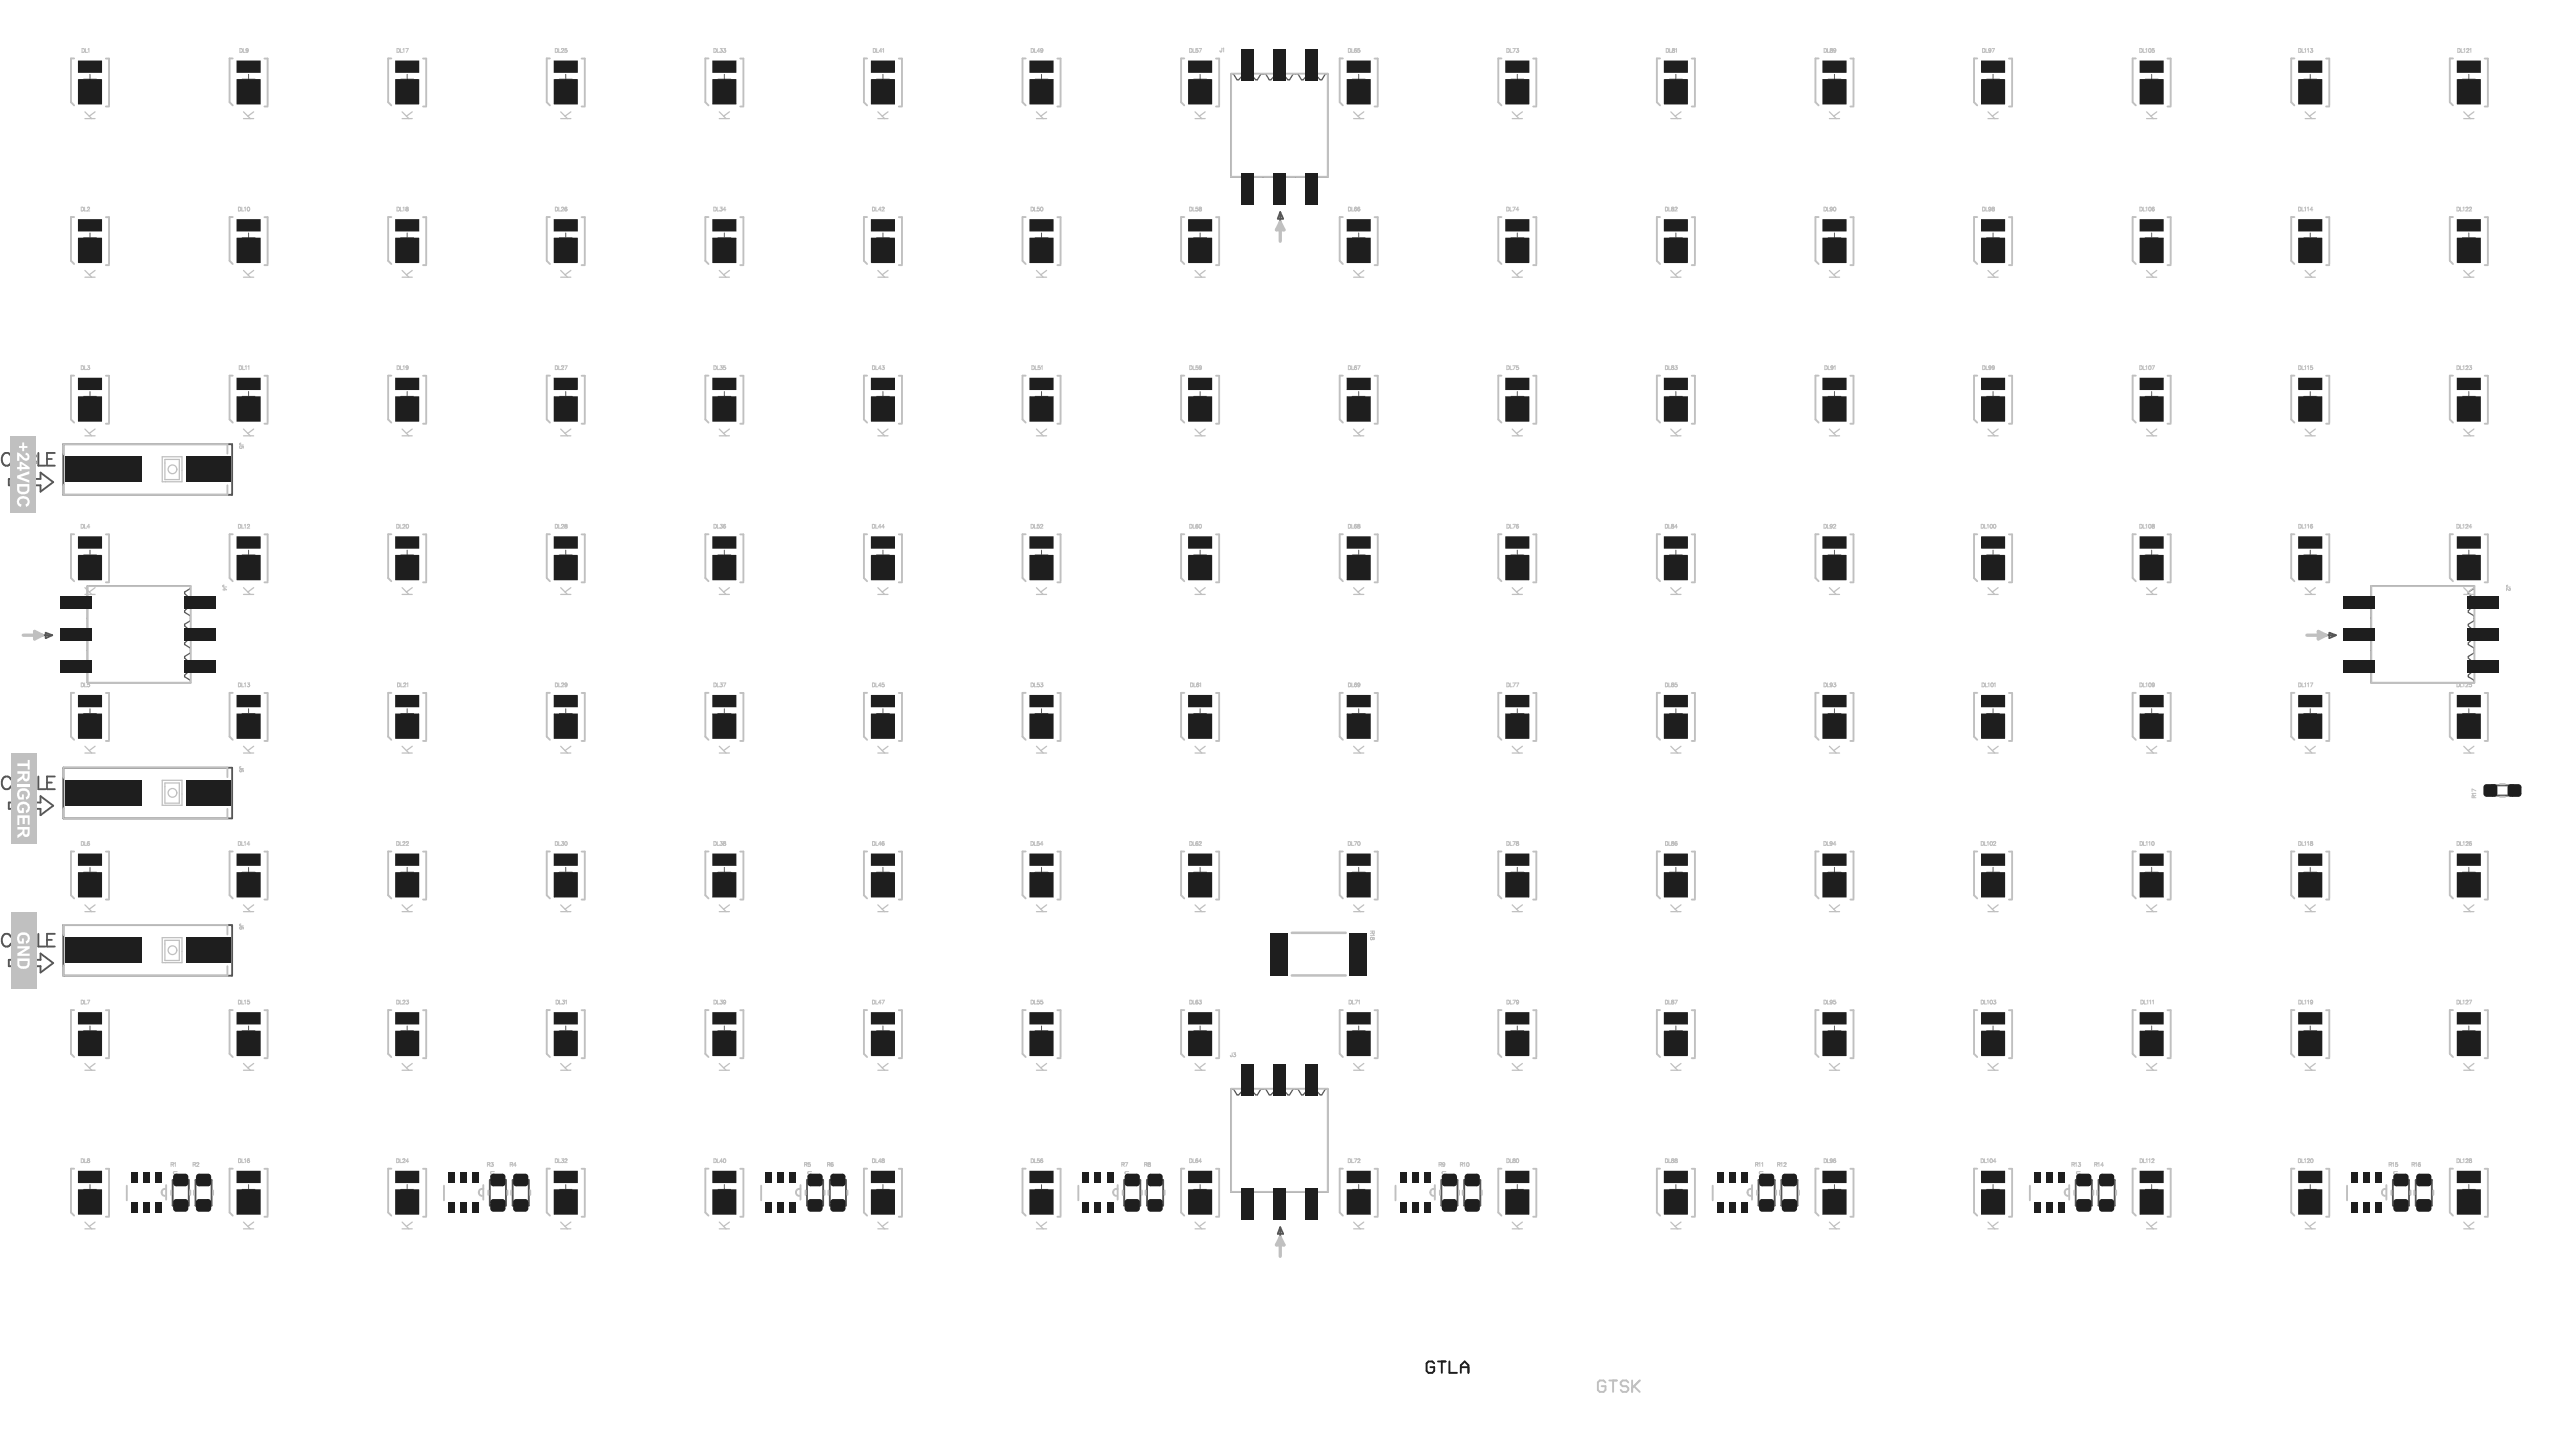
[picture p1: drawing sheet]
<svg xmlns="http://www.w3.org/2000/svg" width="669mm" height="381mm" viewBox="0 0 669 381" stroke-linecap="round" stroke-linejoin="round" font-family="sans-serif">
<g fill="none" stroke="#5a5a5a" stroke-width=".5">
<path d="M335.6 55.6v7.6M335.6 55.6l.7 1.7h-1.3zM2.9 119.5a1.22 1.22 0 0 0-1.4-.8 1.22 1.22 0 0 0-1 1.3 1.46 1.46 0 0 0 .3 1.6 1.46 1.46 0 0 0 1.6 .3l.5-.6M7.1 118.7l1.9 .2a.77 .77 0 0 1 0 1.2l-.5 .2a.87 .87 0 0 1 .8 .9 .87 .87 0 0 1-.8 .8h-1.4zM10.1 118.7v3.3h1.9M14.4 118.7h-2.1v3.3h2.1M16.6 116.4v13.3h44.2v-13.3h-44.2M2.3 125.5h8.3v-1.6l3.3 2.5-3.3 2.5v-1.7h-8.3zM3.8 122l1.3-3.3 1.2 3.3M4.3 120.9h1.5M7.1 120.3h1.4M12.3 120.3h1.3"/>
<path d="M6.1 166.5h7.6M12 165.9l1.7 .6-1.7 .7zM604.7 166.5h7.6M610.6 165.9l1.7 .6-1.7 .7zM2.3 210.3h8.3v-1.6l3.3 2.5-3.3 2.5v-1.7h-8.3zM2.9 204.3a1.22 1.22 0 0 0-1.4-.8 1.22 1.22 0 0 0-1 1.3 1.46 1.46 0 0 0 .3 1.6 1.46 1.46 0 0 0 1.6 .3l.5-.6M3.8 206.8l1.3-3.3 1.2 3.3M4.3 205.7h1.5M7.1 203.5l1.9 .2a.77 .77 0 0 1 0 1.2l-.5 .2a.87 .87 0 0 1 .8 .9 .87 .87 0 0 1-.8 .8h-1.4zM7.1 205.1h1.4M10.1 203.5v3.3h1.9M12.3 205.1h1.3"/>
<path d="M14.4 203.5h-2.1v3.3h2.1M16.6 201.2v13.3h44.2v-13.3h-44.2M653.3 205.8h5.3v2.7h-5.3zM2.3 251.6h8.3v-1.7l3.3 2.5-3.3 2.5v-1.7h-8.3zM2.9 245.6a1.22 1.22 0 0 0-1.4-.8 1.22 1.22 0 0 0-1 1.2 1.46 1.46 0 0 0 .3 1.6 1.46 1.46 0 0 0 1.6 .3l.5-.6M3.8 248.1l1.3-3.3 1.2 3.3M4.3 247h1.5M7.1 244.8l1.9 .1a.77 .77 0 0 1 0 1.3l-.5 .1a.87 .87 0 0 1 .8 .9 .87 .87 0 0 1-.8 .9h-1.4zM7.1 246.3h1.4M10.1 244.8v3.3h1.9M12.3 246.3h1.3M14.4 244.8h-2.1v3.3h2.1"/>
<path d="M16.6 242.4v13.3h44.2v-13.2h-44.2M45.3 309.3h4.2v6.7h-4.2zM51.2 309.3h4.3v6.7h-4.3zM128.4 309.3h4.2v6.7h-4.2zM134.4 309.3h4.2v6.7h-4.2zM211.5 309.3h4.3v6.7h-4.3zM217.5 309.3h4.3v6.7h-4.3zM294.7 309.3h4.2v6.7h-4.2zM300.7 309.3h4.2v6.7h-4.2zM377.8 309.3h4.3v6.7h-4.3zM383.8 309.3h4.2v6.7h-4.2zM461 309.3h4.2v6.7h-4.2z"/>
<path d="M467 309.3h4.2v6.7h-4.2zM544.1 309.3h4.2v6.7h-4.2zM550.1 309.3h4.2v6.7h-4.2zM627.3 309.3h4.2v6.7h-4.2zM633.2 309.3h4.3v6.7h-4.3zM335.6 321.7l.7 1.7h-1.3zM335.6 321.7v7.6"/>
</g>
<g fill="none" stroke="#5a5a5a" stroke-width=".33">
<path d="M322.7 19.4h.6l1 1.5h.4l.8-.8h2.9l.8 .8h.4l.9-1.5h1.3l.9 1.5h.4l.8-.8h3l.7 .8h.4l1-1.5h1.2l1 1.5h.4l.7-.8h3l.8 .8h.4l.9-1.5h.6v27h-25.3zM326.1 20.1v-5.3l.5-.5h.7l.5 .5v5.3M334.5 20.1v-5.3l.5-.5h.7l.5 .5v5.3M343 20.1v-5.3l.5-.5h.7l.5 .5v5.3M326.1 46.4v4l.5 .5h.7l.5-.5v-4M334.5 46.4v4l.5 .5h.7l.5-.5v-4M343 46.4v4l.5 .5h.7l.5-.5v-4M22.9 157h-3.9l-.5 .5v.7l.5 .5h3.9M22.9 153.6h27v.6l-1.5 1v.4l.8 .8v2.9l-.8 .8v.4l1.5 .9v1.3l-1.5 .9v.4l.8 .8v3l-.8 .7v.4l1.5 1v1.2l-1.5 1v.4l.8 .7v3l-.8 .8v.4l1.5 .9v.6h-27zM49.2 157h5.3l.5 .5v.7l-.5 .5h-5.3M621.5 157h-3.9l-.5 .5v.7l.5 .5h3.9M621.5 153.6h27v.6l-1.5 1v.4l.9 .8v2.9l-.9 .8v.4l1.5 .9v1.3l-1.5 .9v.4l.9 .8v3l-.9 .7v.4l1.5 1v1.2l-1.5 1v.4l.9 .7v3l-.9 .8v.4l1.5 .9v.6h-27z"/>
<path d="M647.9 157h5.2l.6 .5v.7l-.6 .5h-5.2M22.9 173.9h-3.9l-.5 .5v.7l.5 .5h3.9M22.9 165.4h-3.9l-.5 .5v.7l.5 .5h3.9M49.2 173.9h5.3l.5 .5v.7l-.5 .5h-5.3M49.2 165.4h5.3l.5 .5v.7l-.5 .5h-5.3M621.5 165.4h-3.9l-.5 .5v.7l.5 .5h3.9M621.5 173.9h-3.9l-.5 .5v.7l.5 .5h3.9M647.9 173.9h5.2l.6 .5v.7l-.6 .5h-5.2M647.9 165.4h5.2l.6 .5v.7l-.6 .5h-5.2M322.7 285.4h.6l1 1.6h.4l.8-.9h2.9l.8 .9h.4l.9-1.6h1.3l.9 1.6h.4l.8-.9h3l.7 .9h.4l1-1.6h1.2l1 1.6h.4l.7-.9h3l.8 .9h.4l.9-1.6h.6v27.1h-25.3zM326.1 286.1v-5.3l.5-.5h.7l.5 .5v5.3M334.5 286.1v-5.3l.5-.5h.7l.5 .5v5.3"/>
<path d="M343 286.1v-5.3l.5-.5h.7l.5 .5v5.3M326.1 312.5v3.9l.5 .5h.7l.5-.5v-3.9M334.5 312.5v3.9l.5 .5h.7l.5-.5v-3.9M343 312.5v3.9l.5 .5h.7l.5-.5v-3.9"/>
</g>
<g fill="none" stroke="#5a5a5a" stroke-width=".26">
<path d="M23.6 19.5v2.5M65.2 19.5v2.5M106.7 19.5v2.5M148.3 19.5v2.5M189.9 19.5v2.5M231.4 19.5v2.5M273 19.5v2.5M314.6 19.5v2.5M356.2 19.5v2.5M397.7 19.5v2.5M439.3 19.5v2.5M480.9 19.5v2.5"/>
<path d="M522.4 19.5v2.5M564 19.5v2.5M605.6 19.5v2.5M647.2 19.5v2.5M21.9 20.8h3.4M63.5 20.8h3.4M105 20.8h3.4M146.6 20.8h3.4M188.2 20.8h3.4M229.8 20.8h3.3M271.3 20.8h3.4M312.9 20.8h3.4"/>
<path d="M354.5 20.8h3.4M396 20.8h3.4M437.6 20.8h3.4M479.2 20.8h3.4M520.8 20.8h3.3M562.3 20.8h3.4M603.9 20.8h3.4M645.5 20.8h3.3M21.9 62.3h3.4M23.6 61.1v2.5M63.5 62.3h3.4M65.2 61.1v2.5"/>
<path d="M105 62.3h3.4M106.7 61.1v2.5M146.6 62.3h3.4M148.3 61.1v2.5M188.2 62.3h3.4M189.9 61.1v2.5M229.8 62.3h3.3M231.4 61.1v2.5M271.3 62.3h3.4M273 61.1v2.5M312.9 62.3h3.4M314.6 61.1v2.5"/>
<path d="M354.5 62.3h3.4M356.2 61.1v2.5M396 62.3h3.4M397.7 61.1v2.5M437.6 62.3h3.4M439.3 61.1v2.5M479.2 62.3h3.4M480.9 61.1v2.5M520.8 62.3h3.3M522.4 61.1v2.5M562.3 62.3h3.4M564 61.1v2.5"/>
<path d="M603.9 62.3h3.4M605.6 61.1v2.5M645.5 62.3h3.3M647.2 61.1v2.5M21.9 103.9h3.4M23.6 102.6v2.6M63.5 103.9h3.4M65.2 102.6v2.6M105 103.9h3.4M106.7 102.6v2.6M146.6 103.9h3.4M148.3 102.6v2.6"/>
<path d="M188.2 103.9h3.4M189.9 102.6v2.6M229.8 103.9h3.3M231.4 102.6v2.6M271.3 103.9h3.4M273 102.6v2.6M312.9 103.9h3.4M314.6 102.6v2.6M354.5 103.9h3.4M356.2 102.6v2.6M396 103.9h3.4M397.7 102.6v2.6"/>
<path d="M437.6 103.9h3.4M439.3 102.6v2.6M479.2 103.9h3.4M480.9 102.6v2.6M520.8 103.9h3.3M522.4 102.6v2.6M562.3 103.9h3.4M564 102.6v2.6M603.9 103.9h3.4M605.6 102.6v2.6M645.5 103.9h3.3M647.2 102.6v2.6"/>
<path d="M21.9 145.5h3.4M23.6 144.2v2.5M63.5 145.5h3.4M65.2 144.2v2.5M105 145.5h3.4M106.7 144.2v2.5M146.6 145.5h3.4M148.3 144.2v2.5M188.2 145.5h3.4M189.9 144.2v2.5M229.8 145.5h3.3M231.4 144.2v2.5"/>
<path d="M271.3 145.5h3.4M273 144.2v2.5M312.9 145.5h3.4M314.6 144.2v2.5M354.5 145.5h3.4M356.2 144.2v2.5M396 145.5h3.4M397.7 144.2v2.5M437.6 145.5h3.4M439.3 144.2v2.5M479.2 145.5h3.4M480.9 144.2v2.5"/>
<path d="M520.8 145.5h3.3M522.4 144.2v2.5M562.3 145.5h3.4M564 144.2v2.5M603.9 145.5h3.4M605.6 144.2v2.5M645.5 145.5h3.3M647.2 144.2v2.5M21.9 187h3.4M23.6 185.8v2.5M63.5 187h3.4M65.2 185.8v2.5"/>
<path d="M105 187h3.4M106.7 185.8v2.5M146.6 187h3.4M148.3 185.8v2.5M188.2 187h3.4M189.9 185.8v2.5M229.8 187h3.3M231.4 185.8v2.5M271.3 187h3.4M273 185.8v2.5M312.9 187h3.4M314.6 185.8v2.5"/>
<path d="M354.5 187h3.4M356.2 185.8v2.5M396 187h3.4M397.7 185.8v2.5M437.6 187h3.4M439.3 185.8v2.5M479.2 187h3.4M480.9 185.8v2.5M520.8 187h3.3M522.4 185.8v2.5M562.3 187h3.4M564 185.8v2.5"/>
<path d="M603.9 187h3.4M605.6 185.8v2.5M645.5 187h3.3M647.2 185.8v2.5M21.9 228.6h3.4M23.6 227.3v2.6M63.5 228.6h3.4M65.2 227.3v2.6M105 228.6h3.4M106.7 227.3v2.6M146.6 228.6h3.4M148.3 227.3v2.6"/>
<path d="M188.2 228.6h3.4M189.9 227.3v2.6M229.8 228.6h3.3M231.4 227.3v2.6M271.3 228.6h3.4M273 227.3v2.6M312.9 228.6h3.4M314.6 227.3v2.6M354.5 228.6h3.4M356.2 227.3v2.6M396 228.6h3.4M397.7 227.3v2.6"/>
<path d="M437.6 228.6h3.4M439.3 227.3v2.6M479.2 228.6h3.4M480.9 227.3v2.6M520.8 228.6h3.3M522.4 227.3v2.6M562.3 228.6h3.4M564 227.3v2.6M603.9 228.6h3.4M605.6 227.3v2.6M645.5 228.6h3.3M647.2 227.3v2.6"/>
<path d="M21.9 270.2h3.4M23.6 268.9v2.5M63.5 270.2h3.4M65.2 268.9v2.5M105 270.2h3.4M106.7 268.9v2.5M146.6 270.2h3.4M148.3 268.9v2.5M188.2 270.2h3.4M189.9 268.9v2.5M229.8 270.2h3.3M231.4 268.9v2.5"/>
<path d="M271.3 270.2h3.4M273 268.9v2.5M312.9 270.2h3.4M314.6 268.9v2.5M354.5 270.2h3.4M356.2 268.9v2.5M396 270.2h3.4M397.7 268.9v2.5M437.6 270.2h3.4M439.3 268.9v2.5M479.2 270.2h3.4M480.9 268.9v2.5"/>
<path d="M520.8 270.2h3.3M522.4 268.9v2.5M562.3 270.2h3.4M564 268.9v2.5M603.9 270.2h3.4M605.6 268.9v2.5M645.5 270.2h3.3M647.2 268.9v2.5M21.9 311.7h3.4M23.6 310.5v2.5M63.5 311.7h3.4M65.2 310.5v2.5"/>
<path d="M105 311.7h3.4M106.7 310.5v2.5M146.6 311.7h3.4M148.3 310.5v2.5M188.2 311.7h3.4M189.9 310.5v2.5M229.8 311.7h3.3M231.4 310.5v2.5M271.3 311.7h3.4M273 310.5v2.5M312.9 311.7h3.4M314.6 310.5v2.5"/>
<path d="M354.5 311.7h3.4M356.2 310.5v2.5M396 311.7h3.4M397.7 310.5v2.5M437.6 311.7h3.4M439.3 310.5v2.5M479.2 311.7h3.4M480.9 310.5v2.5M520.8 311.7h3.3M522.4 310.5v2.5M562.3 311.7h3.4M564 310.5v2.5"/>
<path d="M603.9 311.7h3.4M605.6 310.5v2.5M645.5 311.7h3.3M647.2 310.5v2.5"/>
</g>
<g fill="none" stroke="#c0c0c0" stroke-width=".5">
<path d="M19.4 15.3h-.8v11.5l.8 .8M27.8 15.4h.8v12.3M61 15.3h-.8v11.5l.8 .8M69.3 15.4h.9v12.3M102.6 15.3h-.9v11.5l.9 .8M110.9 15.4h.8v12.3M144.1 15.3h-.8v11.5l.8 .8M152.5 15.4h.8v12.3M185.7 15.3h-.8v11.5l.8 .8M194 15.4h.9v12.3M227.3 15.3h-.8v11.5l.8 .8M235.6 15.4h.8v12.3"/>
<path d="M268.9 15.3h-.9v11.5l.9 .8M277.2 15.4h.8v12.3M310.4 15.3h-.8v11.5l.8 .8M318.7 15.4h.9v12.3M322.7 19.3h25.3v27h-25.3zM352 15.3h-.8v11.5l.8 .8M360.3 15.4h.9v12.3M393.6 15.3h-.9v11.5l.9 .8M401.9 15.4h.8v12.3M435.1 15.3h-.8v11.5l.8 .8M443.5 15.4h.8v12.3M476.7 15.3h-.8v11.5l.8 .8"/>
<path d="M485 15.4h.9v12.3M518.3 15.3h-.8v11.5l.8 .8M526.6 15.4h.8v12.3M559.9 15.3h-.9v11.5l.9 .8M568.2 15.4h.8v12.3M601.4 15.3h-.8v11.5l.8 .8M609.7 15.4h.9v12.3M643 15.3h-.8v11.5l.8 .8M651.3 15.4h.8v12.3M27.8 27.9h.8M69.3 27.9h.9M110.9 27.9h.8"/>
<path d="M152.5 27.9h.8M194 27.9h.9M235.6 27.9h.8M277.2 27.9h.8M318.7 27.9h.9M360.3 27.9h.9M401.9 27.9h.8M443.5 27.9h.8M485 27.9h.9M526.6 27.9h.8M568.2 27.9h.8M609.7 27.9h.9"/>
<path d="M651.3 27.9h.8M19.4 56.9h-.8v11.5l.8 .8M27.8 56.9h.8v12.3M61 56.9h-.8v11.5l.8 .8M69.3 56.9h.9v12.3M102.6 56.9h-.9v11.5l.9 .8M110.9 56.9h.8v12.3M144.1 56.9h-.8v11.5l.8 .8M152.5 56.9h.8v12.3M185.7 56.9h-.8v11.5l.8 .8M194 56.9h.9v12.3M227.3 56.9h-.8v11.5l.8 .8"/>
<path d="M235.6 56.9h.8v12.3M268.9 56.9h-.9v11.5l.9 .8M277.2 56.9h.8v12.3M310.4 56.9h-.8v11.5l.8 .8M318.7 56.9h.9v12.3M352 56.9h-.8v11.5l.8 .8M360.3 56.9h.9v12.3M393.6 56.9h-.9v11.5l.9 .8M401.9 56.9h.8v12.3M435.1 56.9h-.8v11.5l.8 .8M443.5 56.9h.8v12.3M476.7 56.9h-.8v11.5l.8 .8"/>
<path d="M485 56.9h.9v12.3M518.3 56.9h-.8v11.5l.8 .8M526.6 56.9h.8v12.3M559.9 56.9h-.9v11.5l.9 .8M568.2 56.9h.8v12.3M601.4 56.9h-.8v11.5l.8 .8M609.7 56.9h.9v12.3M643 56.9h-.8v11.5l.8 .8M651.3 56.9h.8v12.3M27.8 69.5h.8M69.3 69.5h.9M110.9 69.5h.8"/>
<path d="M152.5 69.5h.8M194 69.5h.9M235.6 69.5h.8M277.2 69.5h.8M318.7 69.5h.9M360.3 69.5h.9M401.9 69.5h.8M443.5 69.5h.8M485 69.5h.9M526.6 69.5h.8M568.2 69.5h.8M609.7 69.5h.9"/>
<path d="M651.3 69.5h.8M19.4 98.5h-.8v11.4l.8 .9M27.8 98.5h.8v12.3M61 98.5h-.8v11.4l.8 .9M69.3 98.5h.9v12.3M102.6 98.5h-.9v11.4l.9 .9M110.9 98.5h.8v12.3M144.1 98.5h-.8v11.4l.8 .9M152.5 98.5h.8v12.3M185.7 98.5h-.8v11.4l.8 .9M194 98.5h.9v12.3M227.3 98.5h-.8v11.4l.8 .9"/>
<path d="M235.6 98.5h.8v12.3M268.9 98.5h-.9v11.4l.9 .9M277.2 98.5h.8v12.3M310.4 98.5h-.8v11.4l.8 .9M318.7 98.5h.9v12.3M352 98.5h-.8v11.4l.8 .9M360.3 98.5h.9v12.3M393.6 98.5h-.9v11.4l.9 .9M401.9 98.5h.8v12.3M435.1 98.5h-.8v11.4l.8 .9M443.5 98.5h.8v12.3M476.7 98.5h-.8v11.4l.8 .9"/>
<path d="M485 98.5h.9v12.3M518.3 98.5h-.8v11.4l.8 .9M526.6 98.5h.8v12.3M559.9 98.5h-.9v11.4l.9 .9M568.2 98.5h.8v12.3M601.4 98.5h-.8v11.4l.8 .9M609.7 98.5h.9v12.3M643 98.5h-.8v11.4l.8 .9M651.3 98.5h.8v12.3M27.8 111.1h.8M59.6 118.9v-2.5h-43v2.7M69.3 111.1h.9"/>
<path d="M110.9 111.1h.8M152.5 111.1h.8M194 111.1h.9M235.6 111.1h.8M277.2 111.1h.8M318.7 111.1h.9M360.3 111.1h.9M401.9 111.1h.8M443.5 111.1h.8M485 111.1h.9M526.6 111.1h.8M568.2 111.1h.8"/>
<path d="M609.7 111.1h.9M651.3 111.1h.8M16.6 127v2.7h43v-2.5M19.4 140h-.8v11.5l.8 .8M23 153.6h27v25.3h-27zM27.8 140.1h.8v12.3M27.8 152.6h.8M61 140h-.8v11.5l.8 .8M69.3 152.6h.9M69.3 140.1h.9v12.3M102.6 140h-.9v11.5l.9 .8M110.9 152.6h.8"/>
<path d="M110.9 140.1h.8v12.3M144.1 140h-.8v11.5l.8 .8M152.5 152.6h.8M152.5 140.1h.8v12.3M185.7 140h-.8v11.5l.8 .8M194 152.6h.9M194 140.1h.9v12.3M227.3 140h-.8v11.5l.8 .8M235.6 152.6h.8M235.6 140.1h.8v12.3M268.9 140h-.9v11.5l.9 .8M277.2 152.6h.8"/>
<path d="M277.2 140.1h.8v12.3M310.4 140h-.8v11.5l.8 .8M318.7 152.6h.9M318.7 140.1h.9v12.3M352 140h-.8v11.5l.8 .8M360.3 152.6h.9M360.3 140.1h.9v12.3M393.6 140h-.9v11.5l.9 .8M401.9 152.6h.8M401.9 140.1h.8v12.3M435.1 140h-.8v11.5l.8 .8M443.5 152.6h.8"/>
<path d="M443.5 140.1h.8v12.3M476.7 140h-.8v11.5l.8 .8M485 152.6h.9M485 140.1h.9v12.3M518.3 140h-.8v11.5l.8 .8M526.6 152.6h.8M526.6 140.1h.8v12.3M559.9 140h-.9v11.5l.9 .8M568.2 152.6h.8M568.2 140.1h.8v12.3M601.4 140h-.8v11.5l.8 .8M609.7 152.6h.9"/>
<path d="M609.7 140.1h.9v12.3M621.6 153.6h27v25.3h-27zM643 140h-.8v11.5l.8 .8M651.3 140.1h.8v12.3M651.3 152.6h.8M19.4 181.6h-.8v11.5l.8 .8M27.8 181.6h.8v12.3M27.8 194.2h.8M61 181.6h-.8v11.5l.8 .8M69.3 194.2h.9M69.3 181.6h.9v12.3M102.6 181.6h-.9v11.5l.9 .8"/>
<path d="M110.9 194.2h.8M110.9 181.6h.8v12.3M144.1 181.6h-.8v11.5l.8 .8M152.5 194.2h.8M152.5 181.6h.8v12.3M185.7 181.6h-.8v11.5l.8 .8M194 194.2h.9M194 181.6h.9v12.3M227.3 181.6h-.8v11.5l.8 .8M235.6 194.2h.8M235.6 181.6h.8v12.3M268.9 181.6h-.9v11.5l.9 .8"/>
<path d="M277.2 194.2h.8M277.2 181.6h.8v12.3M310.4 181.6h-.8v11.5l.8 .8M318.7 194.2h.9M318.7 181.6h.9v12.3M352 181.6h-.8v11.5l.8 .8M360.3 194.2h.9M360.3 181.6h.9v12.3M393.6 181.6h-.9v11.5l.9 .8M401.9 194.2h.8M401.9 181.6h.8v12.3M435.1 181.6h-.8v11.5l.8 .8"/>
<path d="M443.5 194.2h.8M443.5 181.6h.8v12.3M476.7 181.6h-.8v11.5l.8 .8M485 194.2h.9M485 181.6h.9v12.3M518.3 181.6h-.8v11.5l.8 .8M526.6 194.2h.8M526.6 181.6h.8v12.3M559.9 181.6h-.9v11.5l.9 .8M568.2 194.2h.8M568.2 181.6h.8v12.3M601.4 181.6h-.8v11.5l.8 .8"/>
<path d="M609.7 194.2h.9M609.7 181.6h.9v12.3M643 181.6h-.8v11.5l.8 .8M651.3 181.6h.8v12.3M651.3 194.2h.8M16.6 211.8v2.7h43v-2.5M59.6 203.7v-2.5h-43v2.7M655.3 205.5h1.3M655.3 208.8h1.3M19.4 223.2h-.8v11.4l.8 .9M27.8 223.2h.8v12.3M27.8 235.8h.8"/>
<path d="M61 223.2h-.8v11.4l.8 .9M69.3 235.8h.9M69.3 223.2h.9v12.3M102.6 223.2h-.9v11.4l.9 .9M110.9 235.8h.8M110.9 223.2h.8v12.3M144.1 223.2h-.8v11.4l.8 .9M152.5 235.8h.8M152.5 223.2h.8v12.3M185.7 223.2h-.8v11.4l.8 .9M194 235.8h.9M194 223.2h.9v12.3"/>
<path d="M227.3 223.2h-.8v11.4l.8 .9M235.6 235.8h.8M235.6 223.2h.8v12.3M268.9 223.2h-.9v11.4l.9 .9M277.2 235.8h.8M277.2 223.2h.8v12.3M310.4 223.2h-.8v11.4l.8 .9M318.7 235.8h.9M318.7 223.2h.9v12.3M352 223.2h-.8v11.4l.8 .9M360.3 235.8h.9M360.3 223.2h.9v12.3"/>
<path d="M393.6 223.2h-.9v11.4l.9 .9M401.9 235.8h.8M401.9 223.2h.8v12.3M435.1 223.2h-.8v11.4l.8 .9M443.5 235.8h.8M443.5 223.2h.8v12.3M476.7 223.2h-.8v11.4l.8 .9M485 235.8h.9M485 223.2h.9v12.3M518.3 223.2h-.8v11.4l.8 .9M526.6 235.8h.8M526.6 223.2h.8v12.3"/>
<path d="M559.9 223.2h-.9v11.4l.9 .9M568.2 235.8h.8M568.2 223.2h.8v12.3M601.4 223.2h-.8v11.4l.8 .9M609.7 235.8h.9M609.7 223.2h.9v12.3M643 223.2h-.8v11.4l.8 .9M651.3 223.2h.8v12.3M651.3 235.8h.8M16.6 253.1v2.6h43v-2.5M59.6 244.9v-2.5h-43v2.7M19.4 264.7h-.8v11.5l.8 .8"/>
<path d="M27.8 264.8h.8v12.3M27.8 277.3h.8M61 264.7h-.8v11.5l.8 .8M69.3 277.3h.9M69.3 264.8h.9v12.3M102.6 264.7h-.9v11.5l.9 .8M110.9 277.3h.8M110.9 264.8h.8v12.3M144.1 264.7h-.8v11.5l.8 .8M152.5 277.3h.8M152.5 264.8h.8v12.3M185.7 264.7h-.8v11.5l.8 .8"/>
<path d="M194 277.3h.9M194 264.8h.9v12.3M227.3 264.7h-.8v11.5l.8 .8M235.6 277.3h.8M235.6 264.8h.8v12.3M268.9 264.7h-.9v11.5l.9 .8M277.2 277.3h.8M277.2 264.8h.8v12.3M310.4 264.7h-.8v11.5l.8 .8M318.7 277.3h.9M318.7 264.8h.9v12.3M352 264.7h-.8v11.5l.8 .8"/>
<path d="M360.3 277.3h.9M360.3 264.8h.9v12.3M393.6 264.7h-.9v11.5l.9 .8M401.9 277.3h.8M401.9 264.8h.8v12.3M435.1 264.7h-.8v11.5l.8 .8M443.5 277.3h.8M443.5 264.8h.8v12.3M476.7 264.7h-.8v11.5l.8 .8M485 277.3h.9M485 264.8h.9v12.3M518.3 264.7h-.8v11.5l.8 .8"/>
<path d="M526.6 277.3h.8M526.6 264.8h.8v12.3M559.9 264.7h-.9v11.5l.9 .8M568.2 277.3h.8M568.2 264.8h.8v12.3M601.4 264.7h-.8v11.5l.8 .8M609.7 277.3h.9M609.7 264.8h.9v12.3M643 264.7h-.8v11.5l.8 .8M651.3 264.8h.8v12.3M651.3 277.3h.8M322.7 285.4h25.3v27h-25.3z"/>
<path d="M19.4 306.3h-.8v11.5l.8 .8M27.8 306.3h.8v12.3M27.8 318.9h.8M33.2 310.8v3.8M42.4 312.4v.2M43.2 311.6h.3M43.5 310.6v3.8M44.9 312v1.2M49.9 312v1.2M50.9 312v1.2M55.9 312v1.2M61 306.3h-.8v11.5l.8 .8"/>
<path d="M69.3 306.3h.9v12.3M69.3 318.9h.9M102.6 306.3h-.9v11.5l.9 .8M110.9 306.3h.8v12.3M110.9 318.9h.8M116.4 310.8v3.8M125.5 312.4v.2M126.4 311.6h.3M126.7 310.6v3.8M128 312v1.2M133 312v1.2M134 312v1.2"/>
<path d="M139 312v1.2M144.1 306.3h-.8v11.5l.8 .8M152.5 306.3h.8v12.3M152.5 318.9h.8M185.7 306.3h-.8v11.5l.8 .8M194 306.3h.9v12.3M194 318.9h.9M199.5 310.8v3.8M208.7 312.4v.2M209.5 311.6h.3M209.8 310.6v3.8M211.2 312v1.2"/>
<path d="M216.1 312v1.2M217.1 312v1.2M222.1 312v1.2M227.3 306.3h-.8v11.5l.8 .8M235.6 306.3h.8v12.3M235.6 318.9h.8M268.9 306.3h-.9v11.5l.9 .8M277.2 306.3h.8v12.3M277.2 318.9h.8M282.7 310.8v3.8M291.8 312.4v.2M292.6 311.6h.4"/>
<path d="M293 310.6v3.8M294.3 312v1.2M299.3 312v1.2M300.3 312v1.2M305.3 312v1.2M310.4 306.3h-.8v11.5l.8 .8M318.7 306.3h.9v12.3M318.7 318.9h.9M352 306.3h-.8v11.5l.8 .8M360.3 306.3h.9v12.3M360.3 318.9h.9M365.8 310.8v3.8"/>
<path d="M375 312.4v.2M375.8 311.6h.3M376.1 310.6v3.8M377.4 312v1.2M382.4 312v1.2M383.4 312v1.2M388.4 312v1.2M393.6 306.3h-.9v11.5l.9 .8M401.9 306.3h.8v12.3M401.9 318.9h.8M435.1 306.3h-.8v11.5l.8 .8M443.5 306.3h.8v12.3"/>
<path d="M443.5 318.9h.8M448.9 310.8v3.8M458.1 312.4v.2M458.9 311.6h.4M459.3 310.6v3.8M460.6 312v1.2M465.6 312v1.2M466.6 312v1.2M471.6 312v1.2M476.7 306.3h-.8v11.5l.8 .8M485 306.3h.9v12.3M485 318.9h.9"/>
<path d="M518.3 306.3h-.8v11.5l.8 .8M526.6 306.3h.8v12.3M526.6 318.9h.8M532.1 310.8v3.8M541.2 312.4v.2M542.1 311.6h.3M542.4 310.6v3.8M543.7 312v1.2M548.7 312v1.2M549.7 312v1.2M554.7 312v1.2M559.9 306.3h-.9v11.5l.9 .8"/>
<path d="M568.2 306.3h.8v12.3M568.2 318.9h.8M601.4 306.3h-.8v11.5l.8 .8M609.7 306.3h.9v12.3M609.7 318.9h.9M615.2 310.8v3.8M624.4 312.4v.2M625.2 311.6h.3M625.5 310.6v3.8M626.9 312v1.2M631.9 312v1.2M632.9 312v1.2"/>
<path d="M637.8 312v1.2M643 306.3h-.8v11.5l.8 .8M651.3 306.3h.8v12.3M651.3 318.9h.8M420.8 362.3l-.5-.5h-1l-.5 .5v2l.5 .5h1l.5-.5v-1h-1M421.8 361.8h2M422.8 361.8v3M426.8 362.3l-.5-.5h-1l-.5 .5v.5l.5 .5h1l.5 .5v.5l-.5 .5h-1l-.5-.5M427.8 361.8v3M428.3 363.3l1.5 1.5M429.8 361.8l-2 2"/>
</g>
<path d="M338.6 255.7h14.1M338.6 244.5h14.1" fill="none" stroke="#c0c0c0" stroke-width=".66"/>
<path d="M42.5 119.7h5.2v6.6h-5.2zM43.2 120.4h3.8v5.3h-3.8zM42.5 204.5h5.2v6.6h-5.2zM43.2 205.2h3.8v5.3h-3.8zM42.5 245.8h5.2v6.5h-5.2zM43.2 246.5h3.8v5.2h-3.8zM22.3 322.1h2.6M22.3 320.3l1.7 1.8M24.9 320.3l-1.5 1.1" fill="none" stroke="#c0c0c0" stroke-width=".33"/>
<path d="M335.6 58.2l1 2h-2zM335.6 58.2v5M6.1 166.5h5M9.1 165.5l2 1-2 1zM604.7 166.5h5M607.7 165.5l2 1-2 1zM335.6 324.3v5M335.6 324.3l1 2h-2z" fill="none" stroke="#c0c0c0" stroke-width=".84"/>
<path d="M2.8 114.3h6.7v20.2h-6.7z" fill-rule="evenodd" fill="#c0c0c0"/>
<g fill="#fff">
<path d="M5.8 116h.5v.9h.9v.5h-.9v.9h-.5v-.9h-.8v-.5h.8z"/>
<path d="M4.5 118.6l.7 .2 .6 .6a.97 .97 0 0 0 1.4 .5v-.5l-.5-.1 .1-.6a1.06 1.06 0 0 1 .8 1.6 1.06 1.06 0 0 1-1.9-.1l-.6-.7v1.3h-.6z"/>
<path d="M4.5 124.7l3.2-1.2v.8l-2.4 .7 2.4 .9v.6l-3.2-1.2z"/>
<path d="M5 130.3l.1-.1a1.77 1.77 0 0 1 2.7 1.2v.2a1.38 1.38 0 0 1-1 1.3l-.1-.7a.79 .79 0 0 0 .5-1 .79 .79 0 0 0-.9-.5 1.05 1.05 0 0 0-1.3 .8l.2 .5 .5 .2-.3 .6a1.41 1.41 0 0 1-.4-2.5z"/>
<path d="M5.7 121.6v.8h1.1zM5.2 121h.5l2.1 1.5v.5h-2.1v.4h-.5v-.4h-.7v-.6h.7z"/>
<path d="M5.1 127.5v.6a1.01 1.01 0 0 0 1.4 .8l.6-.3 .1-1.1zM4.5 126.9h3.2v1.2a1.55 1.55 0 0 1-2.3 1.4 1.21 1.21 0 0 1-.9-1.4z"/>
</g>
<path d="M2.8 239h6.7v20.2h-6.7z" fill-rule="evenodd" fill="#c0c0c0"/>
<g fill="#fff">
<path d="M4.8 244.9l.1-.1a1.68 1.68 0 0 1 2.3-.1 1.68 1.68 0 0 1 .2 2.3l-.6 .3v-.7a.91 .91 0 0 0 .4-1.2 .91 .91 0 0 0-1.3-.4 .93 .93 0 0 0-.8 1.3l.2 .4h.4v-.7h.6v1.3h-1.3a1.96 1.96 0 0 1-.2-2.4z"/>
<path d="M4.6 248h3.2v.6l-2.2 1.3h2.2v.6h-3.2v-.6l2.1-1.3h-2.1z"/>
<path d="M5.1 251.9v.6a.84 .84 0 0 0 1.2 .7 .8 .8 0 0 0 1-.9v-.4zM4.6 251.2h3.2v1.4a1.47 1.47 0 0 1-2.1 1.3 1.29 1.29 0 0 1-1.1-1.4z"/>
</g>
<path d="M2.8 197.5h6.7v23.8h-6.7z" fill-rule="evenodd" fill="#c0c0c0"/>
<g fill="#fff">
<path d="M4.6 200.1h2.7v-.9h.5v2.5h-.5v-.9h-2.7z"/>
<path d="M4.6 205.4h3.2v.7h-3.2z"/>
<path d="M4.8 207.1a1.68 1.68 0 0 1 2.4-.2 1.68 1.68 0 0 1 .2 2.3l-.6 .4v-.7a.91 .91 0 0 0 .4-1.2 .91 .91 0 0 0-1.3-.4 .93 .93 0 0 0-.8 1.3l.2 .4h.4v-.8h.6v1.4h-1.3a1.96 1.96 0 0 1-.2-2.5z"/>
<path d="M4.8 210.7a1.68 1.68 0 0 1 2.4-.3 1.68 1.68 0 0 1 .2 2.4l-.6 .3v-.7a.93 .93 0 0 0 .3-1.2 .93 .93 0 0 0-1.3-.4 .94 .94 0 0 0-.7 .7 .94 .94 0 0 0 .2 .9h.4v-.6h.6v1.3h-1.3a1.96 1.96 0 0 1-.2-2.4z"/>
<path d="M4.6 213.7h3.2v2.5h-.5v-1.8h-.8v1.6h-.6v-1.6h-.8v1.8h-.5z"/>
<path d="M6.4 202.8v.7a.41 .41 0 0 0 .3 .6 .41 .41 0 0 0 .5-.5l.1-.8zM4.6 202.1h3.2v1.6a.95 .95 0 0 1-.8 1.1 .95 .95 0 0 1-1.1-.8l-1.3 1.1v-.9l1.1-.7 .2-.4v-.3h-1.3z"/>
<path d="M6.4 217.4v.6a.43 .43 0 0 0 .3 .7 .43 .43 0 0 0 .5-.5l.1-.8zM4.6 216.7h3.2v1.5a.95 .95 0 0 1-.8 1.2 .95 .95 0 0 1-1.1-.9l-.3 .5-1 .7v-.8l1.1-.8 .2-.3v-.4h-1.3z"/>
</g>
<g fill="none" stroke="#c0c0c0" stroke-width=".33">
<path d="M22.3 31.1h2.6M22.3 29.3l1.7 1.8M24.9 29.3l-1.5 1.2M63.8 31.1h2.7M63.8 29.3l1.8 1.8M66.5 29.3l-1.5 1.2M105.4 31.1h2.7M105.4 29.3l1.8 1.8M108.1 29.3l-1.6 1.2M147 31.1h2.6M147 29.3l1.7 1.8M149.6 29.3l-1.5 1.2"/>
<path d="M188.5 31.1h2.7M188.5 29.3l1.8 1.8M191.2 29.3l-1.5 1.2M230.1 31.1h2.7M230.1 29.3l1.8 1.8M232.8 29.3l-1.5 1.2M271.7 31.1h2.6M271.7 29.3l1.8 1.8M274.3 29.3l-1.5 1.2M313.3 31.1h2.6M313.3 29.3l1.7 1.8M315.9 29.3l-1.5 1.2"/>
<path d="M354.8 31.1h2.7M354.8 29.3l1.8 1.8M357.5 29.3l-1.5 1.2M396.4 31.1h2.7M396.4 29.3l1.8 1.8M399.1 29.3l-1.6 1.2M438 31.1h2.6M438 29.3l1.7 1.8M440.6 29.3l-1.5 1.2M479.5 31.1h2.7M479.5 29.3l1.8 1.8M482.2 29.3l-1.5 1.2"/>
<path d="M521.1 31.1h2.7M521.1 29.3l1.8 1.8M523.8 29.3l-1.5 1.2M562.7 31.1h2.6M562.7 29.3l1.8 1.8M565.3 29.3l-1.5 1.2M604.3 31.1h2.6M604.3 29.3l1.7 1.8M606.9 29.3l-1.5 1.2M645.8 31.1h2.7M645.8 29.3l1.8 1.8M648.5 29.3l-1.5 1.2"/>
<path d="M22.3 72.7h2.6M22.3 70.9l1.7 1.8M24.9 70.9l-1.5 1.1M63.8 72.7h2.7M63.8 70.9l1.8 1.8M66.5 70.9l-1.5 1.1M105.4 72.7h2.7M105.4 70.9l1.8 1.8M108.1 70.9l-1.6 1.1M147 72.7h2.6M147 70.9l1.7 1.8M149.6 70.9l-1.5 1.1"/>
<path d="M188.5 72.7h2.7M188.5 70.9l1.8 1.8M191.2 70.9l-1.5 1.1M230.1 72.7h2.7M230.1 70.9l1.8 1.8M232.8 70.9l-1.5 1.1M271.7 72.7h2.6M271.7 70.9l1.8 1.8M274.3 70.9l-1.5 1.1M313.3 72.7h2.6M313.3 70.9l1.7 1.8M315.9 70.9l-1.5 1.1"/>
<path d="M354.8 72.7h2.7M354.8 70.9l1.8 1.8M357.5 70.9l-1.5 1.1M396.4 72.7h2.7M396.4 70.9l1.8 1.8M399.1 70.9l-1.6 1.1M438 72.7h2.6M438 70.9l1.7 1.8M440.6 70.9l-1.5 1.1M479.5 72.7h2.7M479.5 70.9l1.8 1.8M482.2 70.9l-1.5 1.1"/>
<path d="M521.1 72.7h2.7M521.1 70.9l1.8 1.8M523.8 70.9l-1.5 1.1M562.7 72.7h2.6M562.7 70.9l1.8 1.8M565.3 70.9l-1.5 1.1M604.3 72.7h2.6M604.3 70.9l1.7 1.8M606.9 70.9l-1.5 1.1M645.8 72.7h2.7M645.8 70.9l1.8 1.8M648.5 70.9l-1.5 1.1"/>
<path d="M22.3 114.2h2.6M22.3 112.5l1.7 1.7M24.9 112.5l-1.5 1.1M63.8 114.2h2.7M63.8 112.5l1.8 1.7M66.5 112.5l-1.5 1.1M105.4 114.2h2.7M105.4 112.5l1.8 1.7M108.1 112.5l-1.6 1.1M147 114.2h2.6M147 112.5l1.7 1.7M149.6 112.5l-1.5 1.1"/>
<path d="M188.5 114.2h2.7M188.5 112.5l1.8 1.7M191.2 112.5l-1.5 1.1M230.1 114.2h2.7M230.1 112.5l1.8 1.7M232.8 112.5l-1.5 1.1M271.7 114.2h2.6M271.7 112.5l1.8 1.7M274.3 112.5l-1.5 1.1M313.3 114.2h2.6M313.3 112.5l1.7 1.7M315.9 112.5l-1.5 1.1"/>
<path d="M354.8 114.2h2.7M354.8 112.5l1.8 1.7M357.5 112.5l-1.5 1.1M396.4 114.2h2.7M396.4 112.5l1.8 1.7M399.1 112.5l-1.6 1.1M438 114.2h2.6M438 112.5l1.7 1.7M440.6 112.5l-1.5 1.1M479.5 114.2h2.7M479.5 112.5l1.8 1.7M482.2 112.5l-1.5 1.1"/>
<path d="M521.1 114.2h2.7M521.1 112.5l1.8 1.7M523.8 112.5l-1.5 1.1M562.7 114.2h2.6M562.7 112.5l1.8 1.7M565.3 112.5l-1.5 1.1M604.3 114.2h2.6M604.3 112.5l1.7 1.7M606.9 112.5l-1.5 1.1M645.8 114.2h2.7M645.8 112.5l1.8 1.7M648.5 112.5l-1.5 1.1"/>
<path d="M22.3 155.8h2.6M22.3 154l1.7 1.8M24.9 154l-1.5 1.2M63.8 155.8h2.7M63.8 154l1.8 1.8M66.5 154l-1.5 1.2M105.4 155.8h2.7M105.4 154l1.8 1.8M108.1 154l-1.6 1.2M147 155.8h2.6M147 154l1.7 1.8M149.6 154l-1.5 1.2"/>
<path d="M188.5 155.8h2.7M188.5 154l1.8 1.8M191.2 154l-1.5 1.2M230.1 155.8h2.7M230.1 154l1.8 1.8M232.8 154l-1.5 1.2M271.7 155.8h2.6M271.7 154l1.8 1.8M274.3 154l-1.5 1.2M313.3 155.8h2.6M313.3 154l1.7 1.8M315.9 154l-1.5 1.2"/>
<path d="M354.8 155.8h2.7M354.8 154l1.8 1.8M357.5 154l-1.5 1.2M396.4 155.8h2.7M396.4 154l1.8 1.8M399.1 154l-1.6 1.2M438 155.8h2.6M438 154l1.7 1.8M440.6 154l-1.5 1.2M479.5 155.8h2.7M479.5 154l1.8 1.8M482.2 154l-1.5 1.2"/>
<path d="M521.1 155.8h2.7M521.1 154l1.8 1.8M523.8 154l-1.5 1.2M562.7 155.8h2.6M562.7 154l1.8 1.8M565.3 154l-1.5 1.2M604.3 155.8h2.6M604.3 154l1.7 1.8M606.9 154l-1.5 1.2M645.8 155.8h2.7M645.8 154l1.8 1.8M648.5 154l-1.5 1.2"/>
<path d="M22.3 197.4h2.6M22.3 195.6l1.7 1.8M24.9 195.6l-1.5 1.1M63.8 197.4h2.7M63.8 195.6l1.8 1.8M66.5 195.6l-1.5 1.1M105.4 197.4h2.7M105.4 195.6l1.8 1.8M108.1 195.6l-1.6 1.1M147 197.4h2.6M147 195.6l1.7 1.8M149.6 195.6l-1.5 1.1"/>
<path d="M188.5 197.4h2.7M188.5 195.6l1.8 1.8M191.2 195.6l-1.5 1.1M230.1 197.4h2.7M230.1 195.6l1.8 1.8M232.8 195.6l-1.5 1.1M271.7 197.4h2.6M271.7 195.6l1.8 1.8M274.3 195.6l-1.5 1.1M313.3 197.4h2.6M313.3 195.6l1.7 1.8M315.9 195.6l-1.5 1.1"/>
<path d="M354.8 197.4h2.7M354.8 195.6l1.8 1.8M357.5 195.6l-1.5 1.1M396.4 197.4h2.7M396.4 195.6l1.8 1.8M399.1 195.6l-1.6 1.1M438 197.4h2.6M438 195.6l1.7 1.8M440.6 195.6l-1.5 1.1M479.5 197.4h2.7M479.5 195.6l1.8 1.8M482.2 195.6l-1.5 1.1"/>
<path d="M521.1 197.4h2.7M521.1 195.6l1.8 1.8M523.8 195.6l-1.5 1.1M562.7 197.4h2.6M562.7 195.6l1.8 1.8M565.3 195.6l-1.5 1.1M604.3 197.4h2.6M604.3 195.6l1.7 1.8M606.9 195.6l-1.5 1.1M645.8 197.4h2.7M645.8 195.6l1.8 1.8M648.5 195.6l-1.5 1.1"/>
<path d="M22.3 238.9h2.6M22.3 237.2l1.7 1.7M24.9 237.2l-1.5 1.1M63.8 238.9h2.7M63.8 237.2l1.8 1.7M66.5 237.2l-1.5 1.1M105.4 238.9h2.7M105.4 237.2l1.8 1.7M108.1 237.2l-1.6 1.1M147 238.9h2.6M147 237.2l1.7 1.7M149.6 237.2l-1.5 1.1"/>
<path d="M188.5 238.9h2.7M188.5 237.2l1.8 1.7M191.2 237.2l-1.5 1.1M230.1 238.9h2.7M230.1 237.2l1.8 1.7M232.8 237.2l-1.5 1.1M271.7 238.9h2.6M271.7 237.2l1.8 1.7M274.3 237.2l-1.5 1.1M313.3 238.9h2.6M313.3 237.2l1.7 1.7M315.9 237.2l-1.5 1.1"/>
<path d="M354.8 238.9h2.7M354.8 237.2l1.8 1.7M357.5 237.2l-1.5 1.1M396.4 238.9h2.7M396.4 237.2l1.8 1.7M399.1 237.2l-1.6 1.1M438 238.9h2.6M438 237.2l1.7 1.7M440.6 237.2l-1.5 1.1M479.5 238.9h2.7M479.5 237.2l1.8 1.7M482.2 237.2l-1.5 1.1"/>
<path d="M521.1 238.9h2.7M521.1 237.2l1.8 1.7M523.8 237.2l-1.5 1.1M562.7 238.9h2.6M562.7 237.2l1.8 1.7M565.3 237.2l-1.5 1.1M604.3 238.9h2.6M604.3 237.2l1.7 1.7M606.9 237.2l-1.5 1.1M645.8 238.9h2.7M645.8 237.2l1.8 1.7M648.5 237.2l-1.5 1.1"/>
<path d="M22.3 278.7l1.7 1.8M24.9 278.7l-1.5 1.2M63.8 278.7l1.8 1.8M66.5 278.7l-1.5 1.2M105.4 278.7l1.8 1.8M108.1 278.7l-1.6 1.2M147 278.7l1.7 1.8M149.6 278.7l-1.5 1.2M188.5 278.7l1.8 1.8M191.2 278.7l-1.5 1.2M230.1 278.7l1.8 1.8M232.8 278.7l-1.5 1.2"/>
<path d="M271.7 278.7l1.8 1.8M274.3 278.7l-1.5 1.2M313.3 278.7l1.7 1.8M315.9 278.7l-1.5 1.2M354.8 278.7l1.8 1.8M357.5 278.7l-1.5 1.2M396.4 278.7l1.8 1.8M399.1 278.7l-1.6 1.2M438 278.7l1.7 1.8M440.6 278.7l-1.5 1.2M479.5 278.7l1.8 1.8M482.2 278.7l-1.5 1.2"/>
<path d="M521.1 278.7l1.8 1.8M523.8 278.7l-1.5 1.2M562.7 278.7l1.8 1.8M565.3 278.7l-1.5 1.2M604.3 278.7l1.7 1.8M606.9 278.7l-1.5 1.2M645.8 278.7l1.8 1.8M648.5 278.7l-1.5 1.2M22.3 280.5h2.6M63.8 280.5h2.7M105.4 280.5h2.7M147 280.5h2.6"/>
<path d="M188.5 280.5h2.7M230.1 280.5h2.7M271.7 280.5h2.6M313.3 280.5h2.6M354.8 280.5h2.7M396.4 280.5h2.7M438 280.5h2.6M479.5 280.5h2.7M521.1 280.5h2.7M562.7 280.5h2.6M604.3 280.5h2.6M645.8 280.5h2.7"/>
<path d="M63.8 322.1h2.7M63.8 320.3l1.8 1.8M66.5 320.3l-1.5 1.1M105.4 322.1h2.7M105.4 320.3l1.8 1.8M108.1 320.3l-1.6 1.1M147 322.1h2.6M147 320.3l1.7 1.8M149.6 320.3l-1.5 1.1M188.5 322.1h2.7M188.5 320.3l1.8 1.8M191.2 320.3l-1.5 1.1"/>
<path d="M230.1 322.1h2.7M230.1 320.3l1.8 1.8M232.8 320.3l-1.5 1.1M271.7 322.1h2.6M271.7 320.3l1.8 1.8M274.3 320.3l-1.5 1.1M313.3 322.1h2.6M313.3 320.3l1.7 1.8M315.9 320.3l-1.5 1.1M354.8 322.1h2.7M354.8 320.3l1.8 1.8M357.5 320.3l-1.5 1.1"/>
<path d="M396.4 322.1h2.7M396.4 320.3l1.8 1.8M399.1 320.3l-1.6 1.1M438 322.1h2.6M438 320.3l1.7 1.8M440.6 320.3l-1.5 1.1M479.5 322.1h2.7M479.5 320.3l1.8 1.8M482.2 320.3l-1.5 1.1M521.1 322.1h2.7M521.1 320.3l1.8 1.8M523.8 320.3l-1.5 1.1"/>
<path d="M562.7 322.1h2.6M562.7 320.3l1.8 1.8M565.3 320.3l-1.5 1.1M604.3 322.1h2.6M604.3 320.3l1.7 1.8M606.9 320.3l-1.5 1.1M645.8 322.1h2.7M645.8 320.3l1.8 1.8M648.5 320.3l-1.5 1.1"/>
<circle cx="45.2" cy="123" r="1.14"/>
<circle cx="45.2" cy="207.8" r="1.14"/>
<circle cx="45.2" cy="249" r="1.14"/>
</g>
<g fill="none" stroke="#c0c0c0" stroke-width=".26">
<path d="M21.5 12.7h.3a.53 .53 0 0 1 .4 .5 .53 .53 0 0 1-.4 .5h-.3zM22.4 12.7v1h.6M23.1 12.9l.2-.2v1M62.9 12.7h.3a.53 .53 0 0 1 .4 .5 .53 .53 0 0 1-.4 .5h-.3zM63.8 12.7v1h.5M64.5 13.1l.2 .2 .4-.2M64.5 13v.1M64.5 13l.3-.3 .3 .4M65.1 13.1l-.2 .6-.4-.1M104.1 12.7h.3a.53 .53 0 0 1 .3 .5 .53 .53 0 0 1-.3 .5h-.3zM105 12.7v1h.5M105.6 12.9l.3-.2v1"/>
<path d="M106.4 12.7h.6l-.4 1M145.6 12.7h.3a.53 .53 0 0 1 .3 .5 .53 .53 0 0 1-.3 .5h-.3zM146.4 12.7v1h.6M147.2 13l.2-.3 .3 .2-.6 .8h.7M148.6 12.7h-.5v.5a.35 .35 0 0 1 .5-.1 .35 .35 0 0 1-.1 .6 .35 .35 0 0 1-.5-.2M187.1 12.7h.4a.53 .53 0 0 1 .3 .5 .53 .53 0 0 1-.3 .5h-.4zM188 12.7v1h.6M188.8 12.7h.5l-.3 .4a.33 .33 0 0 1 .3 .5 .33 .33 0 0 1-.6-.1M189.7 12.7h.5l-.3 .4 .3 .1M190.2 13.2h.1M190.2 13.2a.35 .35 0 0 1-.1 .5 .35 .35 0 0 1-.5-.2M228.9 12.7h.3a.53 .53 0 0 1 .4 .5 .53 .53 0 0 1-.4 .5h-.3z"/>
<path d="M229.8 12.7v1h.6M231.2 13.4h-.7l.5-.7v1M231.4 12.9l.2-.2v1M270.3 12.7h.3a.53 .53 0 0 1 .4 .5 .53 .53 0 0 1-.4 .5h-.3zM271.2 12.7v1h.6M272.6 13.4h-.7l.4-.7v1M272.8 13v.1M272.8 13l.3-.3 .3 .4M272.8 13.1l.2 .2 .4-.2M273.4 13.1l-.2 .6-.4-.1M311.8 12.7h.4a.53 .53 0 0 1 .3 .5 .53 .53 0 0 1-.3 .5h-.4zM312.7 12.7v1h.6"/>
<path d="M314 12.7h-.5v.5a.35 .35 0 0 1 .5-.1 .35 .35 0 0 1-.1 .6 .35 .35 0 0 1-.5-.2M314.3 12.7h.7l-.5 1M320.3 12.6l-.1 .9-.3 .1-.1-.3M320.5 12.8l.3-.2v1M353.4 12.7h.4a.53 .53 0 0 1 .3 .5 .53 .53 0 0 1-.3 .5h-.4zM354.3 12.7v1h.6M355 13.4l.3 .3M355.3 13.1l-.3 .3M355.3 13.7h.1M355.3 13.1h.1M355.3 13.1l.3 .3-.3 .3M355.6 12.9l-.4-.1-.2 .6"/>
<path d="M356.4 12.7h-.5v.5a.35 .35 0 0 1 .5-.1 .35 .35 0 0 1 0 .6 .35 .35 0 0 1-.6-.2M395 12.7h.3a.53 .53 0 0 1 .4 .5 .53 .53 0 0 1-.4 .5h-.3zM395.9 12.7v1h.5M396.6 12.7h.6l-.5 1M397.5 12.7h.6l-.3 .4a.33 .33 0 0 1 .2 .5 .33 .33 0 0 1-.6-.1M436.8 12.7h.3a.53 .53 0 0 1 .3 .5 .53 .53 0 0 1-.3 .5h-.3zM437.7 12.7v1h.5M438.4 12.8v.2a.52 .52 0 0 1 .5 .7l-.5-.1a.56 .56 0 0 1 .6-.6l-.1-.2zM439.2 12.9l.3-.2v1M478.2 12.7h.3a.53 .53 0 0 1 .3 .5 .53 .53 0 0 1-.3 .5h-.3zM479 12.7v1h.6M479.8 12.8v.2a.52 .52 0 0 1 .5 .7h-.5a.41 .41 0 0 1 0-.5 .41 .41 0 0 1 .5-.1v-.3z"/>
<path d="M480.6 13v.1M480.6 13l.3-.3 .3 .4M480.6 13.1l.3 .2 .3-.2M481.2 13.1l-.1 .6-.4-.1M519.7 12.7h.3a.53 .53 0 0 1 .4 .5 .53 .53 0 0 1-.4 .5h-.3zM520.6 12.7v1h.6M521.3 13v.1M521.3 13.1l.3 .2M521.6 12.7h.1M521.6 13.3h.1M521.6 12.7l-.3 .3M521.6 12.7l.3 .4"/>
<path d="M521.9 13.1l-.3 .2M521.9 13.1l-.2 .6-.4-.1M522.2 12.7h.6l-.5 1M560.9 12.7h.3a.53 .53 0 0 1 .4 .5 .53 .53 0 0 1-.4 .5h-.3zM561.8 12.7v1h.6M562.5 12.9l.2-.2v1M563.3 12.8a.46 .46 0 0 1 .6 .4 .46 .46 0 0 1-.6 .5l-.1-.4zM564.7 12.7h-.5l-.1 .5a.35 .35 0 0 1 .6-.1 .35 .35 0 0 1-.1 .6 .35 .35 0 0 1-.5-.2M602.6 12.7h.3a.53 .53 0 0 1 .3 .5 .53 .53 0 0 1-.3 .5h-.3zM603.4 12.7v1h.6M604.1 12.9l.3-.2v1M604.9 12.9l.2-.2v1"/>
<path d="M605.7 12.7h.5l-.3 .4 .3 .1M606.2 13.2h.1M606.2 13.2a.35 .35 0 0 1-.1 .5 .35 .35 0 0 1-.5-.2M644.3 12.7h.3a.53 .53 0 0 1 .3 .5 .53 .53 0 0 1-.3 .5h-.3zM645.1 12.7v1h.6M645.8 12.9l.3-.2v1M646.6 13l.2-.3 .4 .2-.6 .8h.6M647.4 12.9l.3-.2v1M21.3 54.3h.3a.53 .53 0 0 1 .4 .5 .53 .53 0 0 1-.4 .5h-.3zM22.2 54.3v1h.5M22.9 54.5l.2-.2 .4 .2-.6 .8h.6M62.5 54.3h.3a.53 .53 0 0 1 .4 .5 .53 .53 0 0 1-.4 .5h-.3z"/>
<path d="M63.4 54.3v1h.6M64.1 54.5l.2-.2v1M64.9 54.3a.46 .46 0 0 1 .6 .5 .46 .46 0 0 1-.6 .4l-.1-.3zM104.1 54.3h.3a.53 .53 0 0 1 .3 .5 .53 .53 0 0 1-.3 .5h-.3zM105 54.3v1h.5M105.6 54.5l.3-.2v1M106.5 54.3l-.1 .2a.52 .52 0 0 1 .5 .7h-.4a.41 .41 0 0 1 0-.4 .41 .41 0 0 1 .4-.2v-.3zM145.6 54.3h.3a.53 .53 0 0 1 .4 .5 .53 .53 0 0 1-.4 .5h-.3zM146.5 54.3v1h.5M147.2 54.5l.2-.2 .4 .2-.6 .8h.6M148 55l.3 .3 .4-.3M148 55l.3-.3 .4 .3"/>
<path d="M148.6 54.4l-.4-.1-.2 .7M148.7 55h.1M187.1 54.3h.3a.53 .53 0 0 1 .4 .5 .53 .53 0 0 1-.4 .5h-.3zM188 54.3v1h.6M188.8 54.3h.5l-.3 .4a.33 .33 0 0 1 .3 .5 .33 .33 0 0 1-.6-.1M190.3 55h-.7l.4-.7v1M228.7 54.3h.3a.53 .53 0 0 1 .4 .5 .53 .53 0 0 1-.4 .5h-.3zM229.6 54.3v1h.6M231 55h-.7l.4-.7v1M231.2 54.5l.2-.2 .4 .2-.6 .8h.6M270.3 54.3h.3a.53 .53 0 0 1 .4 .5 .53 .53 0 0 1-.4 .5h-.3zM271.2 54.3v1h.5"/>
<path d="M272.4 54.3h-.5v.4a.35 .35 0 0 1 .5 0 .35 .35 0 0 1 0 .5 .35 .35 0 0 1-.6-.1M272.9 54.3a.46 .46 0 0 1 .5 .5 .46 .46 0 0 1-.5 .4l-.2-.3zM311.8 54.3h.4a.53 .53 0 0 1 .3 .5 .53 .53 0 0 1-.3 .5h-.4zM312.7 54.3v1h.6M314 54.3h-.5v.4a.35 .35 0 0 1 .5 0 .35 .35 0 0 1-.1 .5 .35 .35 0 0 1-.5-.1M314.4 54.3l-.1 .2a.52 .52 0 0 1 .6 .7h-.6a.56 .56 0 0 1 .6-.7v-.2zM353.5 54.3h.3a.53 .53 0 0 1 .3 .5 .53 .53 0 0 1-.3 .5h-.3zM354.4 54.3v1h.5M355 55l.3 .3 .3-.3M355 55l.3-.3 .3 .3M355.6 54.4l-.4-.1-.2 .7M355.6 55h.1"/>
<path d="M355.9 55l.3 .3M356.2 54.7l-.3 .3M356.2 55.3h.1M356.2 54.7h.1M356.2 54.7l.3 .3M356.4 54.4l-.4-.1-.1 .7M356.5 55h.1M356.5 55l-.3 .3M395 54.3h.3a.53 .53 0 0 1 .3 .5 .53 .53 0 0 1-.3 .5h-.3zM395.9 54.3v1h.5M396.5 54.3h.7l-.5 1M398.1 55h-.7l.5-.7v1"/>
<path d="M436.6 54.3h.3a.53 .53 0 0 1 .3 .5 .53 .53 0 0 1-.3 .5h-.3zM437.4 54.3v1h.6M438.2 54.3v.2a.52 .52 0 0 1 .5 .7h-.5a.41 .41 0 0 1 0-.4 .41 .41 0 0 1 .5-.2v-.3zM439.1 54.5l.1-.2 .4 .2-.6 .8h.7M478.1 54.3h.4a.53 .53 0 0 1 .3 .5 .53 .53 0 0 1-.3 .5h-.4zM479 54.3v1h.6M480.3 54.6l-.1 .6h-.5M480.7 54.3a.46 .46 0 0 1 .6 .5 .46 .46 0 0 1-.6 .4l-.1-.3zM519.7 54.3h.3a.53 .53 0 0 1 .4 .5 .53 .53 0 0 1-.4 .5h-.3zM520.6 54.3v1h.6M521.6 54.3h.1M521.6 54.9h.1"/>
<path d="M521.6 54.3l-.3 .3 .3 .3M521.6 54.3l.3 .3M521.9 54.6l-.2 .6h-.4M521.9 54.6l-.3 .3M522.3 54.3l-.1 .2a.52 .52 0 0 1 .5 .7h-.4a.41 .41 0 0 1 0-.4 .41 .41 0 0 1 .4-.2v-.3zM560.9 54.3h.4a.53 .53 0 0 1 .3 .5 .53 .53 0 0 1-.3 .5h-.4zM561.8 54.3v1h.6M562.5 54.5l.2-.2v1M563.4 54.3a.46 .46 0 0 1 .5 .5 .46 .46 0 0 1-.5 .4l-.2-.3zM564.1 55l.3 .3M564.4 55.3h.1M564.4 54.7h.1"/>
<path d="M564.4 54.7l-.3 .3M564.4 54.7l.3 .3M564.7 54.4l-.4-.1-.2 .7M564.7 55h.1M564.7 55l-.3 .3M602.5 54.3h.4a.53 .53 0 0 1 .3 .5 .53 .53 0 0 1-.3 .5h-.4zM603.4 54.3v1h.6M604.1 54.5l.2-.2v1M604.8 54.5l.3-.2v1M606.3 55h-.7l.4-.7v1M644 54.3h.4a.53 .53 0 0 1 .3 .5 .53 .53 0 0 1-.3 .5h-.4zM644.9 54.3v1h.6"/>
<path d="M645.6 54.5l.3-.2v1M646.4 54.5l.2-.2 .4 .2-.7 .8h.7M647.3 54.5l.2-.2 .4 .2-.7 .8h.7M21.3 95.9h.3a.53 .53 0 0 1 .4 .5 .53 .53 0 0 1-.4 .5h-.3zM22.2 95.9v1h.5M22.9 96.7v.1M22.9 96.8h.1M23 95.9h.5l-.3 .3a.33 .33 0 0 1 .3 .5 .33 .33 0 0 1-.5 .1M62.7 95.9h.3a.53 .53 0 0 1 .4 .5 .53 .53 0 0 1-.4 .5h-.3zM63.6 95.9v1h.6M64.3 96.1l.2-.2v1M65 96.1l.2-.2v1"/>
<path d="M104.1 95.9h.3a.53 .53 0 0 1 .4 .5 .53 .53 0 0 1-.4 .5h-.3zM105 95.9v1h.5M105.7 96.1l.2-.2v1M107 96.2l-.1 .6-.5-.1M145.6 95.9h.3a.53 .53 0 0 1 .3 .5 .53 .53 0 0 1-.3 .5h-.3zM146.4 95.9v1h.6M147.2 96v.1M147.3 95.9h.3l.1 .3-.6 .7h.7M147.3 95.9l-.1 .1M148 95.9h.7l-.5 1M187.1 95.9h.4a.53 .53 0 0 1 .3 .5 .53 .53 0 0 1-.3 .5h-.4zM188 95.9v1h.6"/>
<path d="M188.8 95.9h.5l-.3 .3a.34 .34 0 0 1 .3 .6 .33 .33 0 0 1-.6-.1M189.6 96.7v.1M189.6 96.8h.1M189.7 96.2a.36 .36 0 0 1 .5 .1 .36 .36 0 0 1 0 .5 .36 .36 0 0 1-.5 0M189.7 96.2l-.1 .1M190.2 95.9h-.5l-.1 .4M228.7 95.9h.3a.53 .53 0 0 1 .4 .5 .53 .53 0 0 1-.4 .5h-.3zM229.6 95.9v1h.6M231 96.5h-.7l.4-.6v1M231.3 95.9h.5l-.3 .3a.33 .33 0 0 1 .2 .6 .33 .33 0 0 1-.5-.1M270.5 95.9h.3a.53 .53 0 0 1 .4 .5 .53 .53 0 0 1-.4 .5h-.3zM271.4 95.9v1h.5"/>
<path d="M272.6 95.9h-.5v.4a.35 .35 0 0 1 .5 0 .35 .35 0 0 1 0 .5 .35 .35 0 0 1-.5-.1M272.9 96.1l.3-.2v1M311.9 95.9h.3a.53 .53 0 0 1 .3 .5 .53 .53 0 0 1-.3 .5h-.3zM312.8 95.9v1h.5M313.4 96.7l.1 .1M313.5 96.8h.1M313.5 96.2a.36 .36 0 0 1 .5 .1 .36 .36 0 0 1 0 .5 .36 .36 0 0 1-.5 0M313.5 96.2v.1M314 95.9h-.5v.4M314.9 96.2l-.1 .6-.4-.1M353.4 95.9h.4a.53 .53 0 0 1 .3 .5 .53 .53 0 0 1-.3 .5h-.4zM354.3 95.9v1h.6"/>
<path d="M355 96.5l.3 .4M355.3 96.9h.1M355.3 96.2h.1M355.3 96.2l-.3 .3M355.3 96.2l.3 .3-.3 .4M355.6 96l-.4-.1-.2 .6M355.8 95.9h.7l-.5 1M395 95.9h.3a.53 .53 0 0 1 .4 .5 .53 .53 0 0 1-.4 .5h-.3zM395.9 95.9v1h.5M396.6 95.9h.6l-.5 1M397.4 96.7l.1 .1M397.5 96.8h.1"/>
<path d="M397.5 96.2a.36 .36 0 0 1 .5 .1 .36 .36 0 0 1 0 .5 .36 .36 0 0 1-.5 0M397.5 96.2v.1M398 95.9h-.5v.4M436.6 95.9h.3a.53 .53 0 0 1 .3 .5 .53 .53 0 0 1-.3 .5h-.3zM437.4 95.9v1h.6M438.2 95.9v.2a.52 .52 0 0 1 .5 .7h-.5a.41 .41 0 0 1 0-.5 .41 .41 0 0 1 .5-.1v-.3zM439.1 95.9h.5l-.3 .3a.34 .34 0 0 1 .3 .6 .33 .33 0 0 1-.6-.1M478.3 95.9h.4a.53 .53 0 0 1 .3 .5 .53 .53 0 0 1-.3 .5h-.4zM479.2 95.9v1h.6M480.2 95.9h.1M480.2 96.5h.1M480.2 95.9l-.3 .3 .3 .3"/>
<path d="M480.2 95.9l.3 .3M480.5 96.2l-.1 .6-.4-.1M480.5 96.2l-.3 .3M480.8 96.1l.2-.2v1M519.7 95.9h.4a.53 .53 0 0 1 .3 .5 .53 .53 0 0 1-.3 .5h-.4zM520.6 95.9v1h.6M521.9 96.2l-.1 .6-.5-.1M522.5 95.9l-.3 .3 .3 .3M522.5 95.9h.1M522.5 96.5h.1M522.5 95.9l.3 .3M522.8 96.2l-.1 .6-.5-.1"/>
<path d="M522.8 96.2l-.3 .3M560.9 95.9h.3a.53 .53 0 0 1 .4 .5 .53 .53 0 0 1-.4 .5h-.3zM561.8 95.9v1h.6M562.5 96.1l.2-.2v1M564.1 95.9h.7l-.5 1M602.6 95.9h.3a.53 .53 0 0 1 .3 .5 .53 .53 0 0 1-.3 .5h-.3zM603.4 95.9v1h.6M604.1 96.1l.3-.2v1M604.9 96.1l.2-.2v1M605.6 96.7v.1M605.6 96.8h.1M605.7 96.2a.36 .36 0 0 1 .5 .1 .36 .36 0 0 1 0 .5 .36 .36 0 0 1-.5 0"/>
<path d="M605.7 96.2l-.1 .1M606.2 95.9h-.5l-.1 .4M644 95.9h.4a.53 .53 0 0 1 .3 .5 .53 .53 0 0 1-.3 .5h-.4zM644.9 95.9v1h.6M645.6 96.1l.3-.2v1M646.4 96.1l.2-.2 .4 .2-.7 .8h.7M647.3 95.9h.6l-.3 .3a.33 .33 0 0 1 .2 .6 .33 .33 0 0 1-.6-.1M63 116.9a.35 .35 0 0 0-.1 .5 .35 .35 0 0 0 .5 .1 .35 .35 0 0 0 0-.6l.4 .1v.5M63.1 116.2l-.2 .1v.3h.9M21.3 137.4h.3a.53 .53 0 0 1 .3 .5 .53 .53 0 0 1-.3 .5h-.3zM22.2 137.4v1h.5M23.5 138.1h-.7l.5-.7v1"/>
<path d="M62.5 137.4h.3a.53 .53 0 0 1 .4 .5 .53 .53 0 0 1-.4 .5h-.3zM63.4 137.4v1h.6M64.1 137.6l.2-.2v1M64.8 137.7l.2-.3 .4 .2-.6 .8h.7M104 137.4h.3a.53 .53 0 0 1 .4 .5 .53 .53 0 0 1-.4 .5h-.3zM104.9 137.4v1h.5M105.6 137.7l.2-.3 .4 .2-.6 .8h.6M106.6 137.5a.46 .46 0 0 1 .5 .4 .46 .46 0 0 1-.5 .5l-.2-.4zM145.6 137.4h.3a.53 .53 0 0 1 .3 .5 .53 .53 0 0 1-.3 .5h-.3zM146.4 137.4v1h.6M147.2 137.7l.2-.3 .3 .2-.6 .8h.7M148.1 137.5v.2a.52 .52 0 0 1 .5 .7l-.5-.1a.56 .56 0 0 1 .5-.6v-.2z"/>
<path d="M187.2 137.4h.3a.53 .53 0 0 1 .3 .5 .53 .53 0 0 1-.3 .5h-.3zM188 137.4v1h.6M188.8 137.4h.5l-.2 .4 .2 .1M189.3 137.9h.1M189.3 137.9a.35 .35 0 0 1-.1 .5 .35 .35 0 0 1-.5-.2M189.6 138.1l.3 .3M189.9 138.4h.1M189.9 137.8h.1M189.9 137.8l-.3 .3M189.9 137.8l.3 .3-.3 .3M190.2 137.6l-.4-.1-.2 .6M228.7 137.4h.3a.53 .53 0 0 1 .4 .5 .53 .53 0 0 1-.4 .5h-.3z"/>
<path d="M229.6 137.4v1h.5M231 138.1h-.8l.5-.7v1M231.8 138.1h-.7l.5-.7v1M270.3 137.4h.3a.53 .53 0 0 1 .4 .5 .53 .53 0 0 1-.4 .5h-.3zM271.2 137.4v1h.5M272.4 137.4h-.5v.5a.35 .35 0 0 1 .5 0 .35 .35 0 0 1 0 .5 .35 .35 0 0 1-.6-.2M272.8 137.7l.2-.3 .3 .2-.6 .8h.7M311.9 137.4h.3a.53 .53 0 0 1 .3 .5 .53 .53 0 0 1-.3 .5h-.3zM312.8 137.4v1h.5M314 137.6l-.4-.1-.2 .6M314.4 137.5a.46 .46 0 0 1 .5 .4 .46 .46 0 0 1-.5 .5l-.1-.4zM353.4 137.4h.4a.53 .53 0 0 1 .3 .5 .53 .53 0 0 1-.3 .5h-.4z"/>
<path d="M354.3 137.4v1h.6M355 138.1l.3 .3M355.3 138.4h.1M355.3 137.8h.1M355.3 137.8l-.3 .3M355.3 137.8l.3 .3-.3 .3M355.6 137.6l-.4-.1-.2 .6M355.9 137.5v.2a.52 .52 0 0 1 .5 .7l-.5-.1a.56 .56 0 0 1 .6-.6l-.1-.2zM395 137.4h.3a.53 .53 0 0 1 .4 .5 .53 .53 0 0 1-.4 .5h-.3zM395.9 137.4v1h.6M396.6 137.4h.6l-.4 1M398 137.6l-.4-.1-.1 .6"/>
<path d="M436.5 137.4h.4a.53 .53 0 0 1 .3 .5 .53 .53 0 0 1-.3 .5h-.4zM437.4 137.4v1h.6M438.2 137.5l-.1 .2a.52 .52 0 0 1 .6 .7l-.6-.1a.56 .56 0 0 1 .6-.6v-.2zM439.7 138.1h-.7l.5-.7v1M478.1 137.4h.4a.53 .53 0 0 1 .3 .5 .53 .53 0 0 1-.3 .5h-.4zM479 137.4v1h.6M479.7 137.7v.1M479.7 137.7l.3-.3 .3 .4M479.7 137.8l.3 .3 .3-.3M480.3 137.8l-.1 .6-.5-.1M480.6 137.7l.2-.3 .4 .2-.6 .8h.6M519.3 137.4h.4a.53 .53 0 0 1 .3 .5 .53 .53 0 0 1-.3 .5h-.4z"/>
<path d="M520.2 137.4v1h.6M520.9 137.6l.2-.2v1M521.8 137.5a.46 .46 0 0 1 .5 .4 .46 .46 0 0 1-.5 .5l-.2-.4zM522.7 137.5a.46 .46 0 0 1 .5 .4 .46 .46 0 0 1-.5 .5l-.2-.4zM560.9 137.4h.3a.53 .53 0 0 1 .4 .5 .53 .53 0 0 1-.4 .5h-.3zM561.8 137.4v1h.6M562.5 137.6l.2-.2v1M563.3 137.5a.46 .46 0 0 1 .6 .4 .46 .46 0 0 1-.6 .5l-.1-.4zM564.2 137.5l-.1 .2a.52 .52 0 0 1 .6 .7l-.6-.1a.56 .56 0 0 1 .6-.6v-.2zM602.6 137.4h.3a.53 .53 0 0 1 .4 .5 .53 .53 0 0 1-.4 .5h-.3zM603.5 137.4v1h.5M604.1 137.6l.3-.2v1"/>
<path d="M604.9 137.6l.2-.2v1M605.6 138.1l.3 .3M605.9 138.4h.1M605.9 137.8h.1M605.9 137.8l-.3 .3M605.9 137.8l.3 .3-.3 .3M606.2 137.6l-.4-.1-.2 .6M644 137.4h.4a.53 .53 0 0 1 .3 .5 .53 .53 0 0 1-.3 .5h-.4zM644.9 137.4v1h.6M645.6 137.6l.2-.2v1M646.4 137.7l.2-.3 .3 .2-.6 .8h.7M647.9 138.1h-.7l.5-.7v1"/>
<path d="M58.4 154.6h1l-.7-.5v.7M58.7 153.4l-.2 .1v.3h.9M657.1 153.8h.1M657.1 153.8l.9 .1M657.4 153.4l-.3 .1v.3M657.8 154.2h.1M657.8 154.2l.2 .4-.3 .1-.7-.6v.7M21.3 179h.3a.53 .53 0 0 1 .4 .5 .53 .53 0 0 1-.4 .5h-.3zM22.2 179v1h.5M23.4 179h-.4l-.1 .4a.35 .35 0 0 1 .5 0 .35 .35 0 0 1 0 .6 .35 .35 0 0 1-.5-.2M62.5 179h.3a.53 .53 0 0 1 .4 .5 .53 .53 0 0 1-.4 .5h-.3zM63.4 179v1h.6"/>
<path d="M64.1 179.2l.2-.2v1M64.9 179h.5l-.3 .4a.33 .33 0 0 1 .3 .5 .33 .33 0 0 1-.6-.1M104.2 179h.3a.53 .53 0 0 1 .4 .5 .53 .53 0 0 1-.4 .5h-.3zM105.1 179v1h.6M105.8 179.2l.2-.2 .4 .2-.6 .8h.6M106.7 179.2l.2-.2v1M145.6 179h.3a.53 .53 0 0 1 .4 .5 .53 .53 0 0 1-.4 .5h-.3zM146.5 179v1h.5M147.2 179.2l.2-.2 .4 .2-.6 .8h.6M148.7 179.3l-.2 .7-.4-.1M187.1 179h.4a.53 .53 0 0 1 .3 .5 .53 .53 0 0 1-.3 .5h-.4zM188 179v1h.6"/>
<path d="M188.8 179h.5l-.3 .4a.33 .33 0 0 1 .3 .5 .33 .33 0 0 1-.6-.1M189.6 179h.7l-.5 1M228.7 179h.3a.53 .53 0 0 1 .4 .5 .53 .53 0 0 1-.4 .5h-.3zM229.6 179v1h.6M231 179.7h-.7l.4-.7v1M231.7 179h-.4l-.1 .4a.35 .35 0 0 1 .5 0 .35 .35 0 0 1 0 .6 .35 .35 0 0 1-.5-.2M270.3 179h.3a.53 .53 0 0 1 .4 .5 .53 .53 0 0 1-.4 .5h-.3zM271.2 179v1h.5M272.4 179h-.5v.4a.35 .35 0 0 1 .5 0 .35 .35 0 0 1 0 .6 .35 .35 0 0 1-.6-.2M272.8 179h.5l-.2 .4a.33 .33 0 0 1 .2 .5 .33 .33 0 0 1-.6-.1M312.1 179h.3a.53 .53 0 0 1 .4 .5 .53 .53 0 0 1-.4 .5h-.3zM313 179v1h.5"/>
<path d="M313.7 179.7l.2 .3M313.9 179.4h.1M313.9 179.4l-.2 .3M314 179.4l.3 .3M314.2 179.2l-.4-.1-.1 .6M314.3 179.7h.1M314.3 179.7l-.3 .3M314.5 179.2l.2-.2v1M353.5 179h.3a.53 .53 0 0 1 .3 .5 .53 .53 0 0 1-.3 .5h-.3zM354.4 179v1h.5M355 179.7l.3 .3 .3-.3M355 179.7l.3-.3 .3 .3"/>
<path d="M355.6 179.2l-.4-.1-.2 .6M355.6 179.7h.1M356.2 179l-.3 .3 .3 .3M356.2 179h.1M356.2 179.6h.1M356.2 179l.3 .3M356.5 179.3l-.2 .7-.4-.1M356.5 179.3l-.3 .3M395 179h.3a.53 .53 0 0 1 .4 .5 .53 .53 0 0 1-.4 .5h-.3zM395.9 179v1h.5M396.6 179h.6l-.5 1M397.4 179h.7l-.5 1"/>
<path d="M436.6 179h.3a.53 .53 0 0 1 .3 .5 .53 .53 0 0 1-.3 .5h-.3zM437.4 179v1h.6M438.2 179.1v.1a.52 .52 0 0 1 .5 .8h-.5a.41 .41 0 0 1 0-.5 .41 .41 0 0 1 .5-.2v-.2zM439.6 179h-.5v.4a.35 .35 0 0 1 .5 0 .35 .35 0 0 1-.1 .6 .35 .35 0 0 1-.5-.2M478.1 179h.4a.53 .53 0 0 1 .3 .5 .53 .53 0 0 1-.3 .5h-.4zM479 179v1h.6M480.3 179.3l-.1 .7-.5-.1M480.7 179h.5l-.3 .4a.33 .33 0 0 1 .3 .5 .33 .33 0 0 1-.6-.1M519.5 179h.4a.53 .53 0 0 1 .3 .5 .53 .53 0 0 1-.3 .5h-.4zM520.4 179v1h.6M521.1 179.2l.3-.2v1M522.7 179.2l.3-.2v1"/>
<path d="M560.9 179h.4a.53 .53 0 0 1 .3 .5 .53 .53 0 0 1-.3 .5h-.4zM561.8 179v1h.6M562.5 179.2l.2-.2v1M563.4 179.1a.46 .46 0 0 1 .5 .4 .46 .46 0 0 1-.5 .5l-.2-.4zM564.4 179l-.3 .3 .3 .3M564.4 179h.1M564.4 179.6h.1M564.4 179l.3 .3M564.7 179.3l-.1 .7-.4-.1M564.7 179.3l-.3 .3M602.6 179h.3a.53 .53 0 0 1 .3 .5 .53 .53 0 0 1-.3 .5h-.3zM603.4 179v1h.6"/>
<path d="M604.1 179.2l.3-.2v1M604.9 179.2l.2-.2v1M605.6 179h.6l-.4 1M644 179h.4a.53 .53 0 0 1 .3 .5 .53 .53 0 0 1-.3 .5h-.4zM644.9 179v1h.6M645.6 179.2l.3-.2v1M646.4 179.2l.2-.2 .4 .2-.7 .8h.7M647.8 179h-.5v.4a.35 .35 0 0 1 .5 0 .35 .35 0 0 1-.1 .6 .35 .35 0 0 1-.5-.2M313.9 180h.1M63.1 201l-.2 .1v.3h.9M63.1 201.7l.7 .1-.1 .5M648.5 209.1l-.1-.6h-.3l-.1 .6h1"/>
<path d="M649 207.3l-1-.5v.7M649 208.4l-.5 .3M649 208h-1l.2 .2M21.3 220.6h.3a.53 .53 0 0 1 .4 .5 .53 .53 0 0 1-.4 .5h-.3zM22.2 220.6v1h.6M22.9 221.2l.3 .4M23.2 221.6h.1M23.2 221h.1M23.2 221l-.3 .2M23.2 221l.3 .2-.3 .4M23.5 220.7l-.5-.1-.1 .6M62.5 220.6h.3a.53 .53 0 0 1 .4 .5 .53 .53 0 0 1-.4 .5h-.3z"/>
<path d="M63.4 220.6v1h.5M64 220.8l.3-.2v1M65.5 221.2h-.7l.4-.6v1M104 220.6h.3a.53 .53 0 0 1 .4 .5 .53 .53 0 0 1-.4 .5h-.3zM104.9 220.6v1h.5M106.1 220.6h-.3l-.2 .2M106.1 220.6v.1M106.1 220.7v.3l-.5 .6h.6M106.5 220.7v.1M106.6 220.6l-.1 .1M106.6 220.6h.4l.1 .3-.7 .7h.7M145.6 220.6h.3a.53 .53 0 0 1 .3 .5 .53 .53 0 0 1-.3 .5h-.3z"/>
<path d="M146.4 220.6v1h.6M147.2 220.6h.5l-.2 .4a.33 .33 0 0 1 .2 .5 .33 .33 0 0 1-.6-.1M148.2 220.6a.46 .46 0 0 1 .5 .5 .46 .46 0 0 1-.5 .4l-.2-.4zM187.1 220.6h.4a.53 .53 0 0 1 .3 .5 .53 .53 0 0 1-.3 .5h-.4zM188 220.6v1h.6M188.8 220.6h.5l-.3 .4a.33 .33 0 0 1 .3 .5 .33 .33 0 0 1-.6-.1M189.6 221.5a.56 .56 0 0 1 .6-.7l-.2-.2h-.3l-.1 .2a.56 .56 0 0 1 .6 .7M189.6 221.5h.1M189.7 221.5h.5M190.2 221.5h.1M228.7 220.6h.4a.53 .53 0 0 1 .3 .5 .53 .53 0 0 1-.3 .5h-.4zM229.6 220.6v1h.6"/>
<path d="M231 221.2h-.7l.5-.6v1M231.8 220.7l-.5-.1-.1 .6M270.2 220.6h.4a.53 .53 0 0 1 .3 .5 .53 .53 0 0 1-.3 .5h-.4zM271.1 220.6v1h.6M271.8 221.4l.1 .1M271.9 221.5h.1M271.9 221a.36 .36 0 0 1 .5 0 .36 .36 0 0 1 0 .5 .36 .36 0 0 1-.5 0M271.9 221h.1M272.4 220.6h-.5v.4M273.4 221.2h-.7l.5-.6v1M311.9 220.6h.3a.53 .53 0 0 1 .3 .5 .53 .53 0 0 1-.3 .5h-.3zM312.8 220.6v1h.5"/>
<path d="M314 220.7l-.4-.1-.2 .6M314.8 220.6h-.3l-.2 .2M314.8 220.6v.1M314.8 220.7v.3l-.5 .6h.6M353.4 220.6h.3a.53 .53 0 0 1 .4 .5 .53 .53 0 0 1-.4 .5h-.3zM354.3 220.6v1h.6M355 220.6h.6l-.4 1M356 220.6a.46 .46 0 0 1 .5 .5 .46 .46 0 0 1-.5 .4l-.1-.4zM395 220.6h.3a.53 .53 0 0 1 .4 .5 .53 .53 0 0 1-.4 .5h-.3zM395.9 220.6v1h.5M396.6 220.6h.6l-.5 1M397.5 221.5h.1"/>
<path d="M397.5 220.6v.2a.52 .52 0 0 1 .5 .7h-.5a.52 .52 0 0 1 .6-.7l-.1-.2zM436.6 220.6h.3a.53 .53 0 0 1 .4 .5 .53 .53 0 0 1-.4 .5h-.3zM437.5 220.6v1h.5M438.2 221.5a.56 .56 0 0 1 .6-.7l-.2-.2h-.4v.2a.56 .56 0 0 1 .6 .7M438.2 221.5h.1M438.2 221.5h.5M438.8 221.5h-.1M439.6 220.7l-.4-.1-.2 .6M478.1 220.6h.3a.53 .53 0 0 1 .4 .5 .53 .53 0 0 1-.4 .5h-.3zM479 220.6v1h.6M480.3 220.9l-.2 .6-.4-.1M481.3 221.2h-.7l.4-.6v1"/>
<path d="M519.3 220.6h.4a.53 .53 0 0 1 .3 .5 .53 .53 0 0 1-.3 .5h-.4zM520.2 220.6v1h.6M520.9 220.8l.2-.2v1M521.8 220.6a.46 .46 0 0 1 .5 .5 .46 .46 0 0 1-.5 .4l-.2-.4zM522.6 220.8l.2-.2 .3 .2-.6 .8h.7M561 220.6h.3a.53 .53 0 0 1 .4 .5 .53 .53 0 0 1-.4 .5h-.3zM561.9 220.6v1h.5M562.6 220.8l.2-.2v1M563.3 220.8l.2-.2v1M564.2 220.6a.46 .46 0 0 1 .5 .5 .46 .46 0 0 1-.5 .4l-.2-.4zM602.6 220.6h.3a.53 .53 0 0 1 .3 .5 .53 .53 0 0 1-.3 .5h-.3zM603.4 220.6v1h.6"/>
<path d="M604.1 220.8l.3-.2v1M604.9 220.8l.2-.2v1M605.6 221.5a.56 .56 0 0 1 .6-.7l-.2-.2h-.3l-.1 .2a.56 .56 0 0 1 .6 .7M605.6 221.5h.1M605.7 221.5h.5M606.2 221.5h.1M644.1 220.6h.3a.53 .53 0 0 1 .3 .5 .53 .53 0 0 1-.3 .5h-.3zM645 220.6v1h.5M645.6 220.8l.3-.2v1M646.5 220.7l-.1 .1M646.5 220.6h.4l.1 .3-.6 .7h.6M646.5 220.6v.1"/>
<path d="M647.8 220.7l-.4-.1-.1 .6M63.1 242.2l-.2 .1v.3l.9 .1M63.1 242.9l.7 .2-.1 .4M359.2 244h1v.6M359.3 245.7a.56 .56 0 0 1 .7 .6l.2-.2v-.3l-.2-.1a.52 .52 0 0 1-.7 .5zM359.8 244v.6M359.8 244.4l-.6 .3M359.8 244.6l.1 .1M359.9 244.7h.2M360.1 244.9l.1 .3h-1M360.2 244.6l-.1 .1M21.3 262.1h.3a.53 .53 0 0 1 .4 .5 .53 .53 0 0 1-.4 .5h-.3z"/>
<path d="M22.2 262.1v1h.5M22.9 262.1h.6l-.5 1M62.5 262.1h.3a.53 .53 0 0 1 .4 .5 .53 .53 0 0 1-.4 .5h-.3zM63.4 262.1v1h.6M64.1 262.3l.2-.2v1M65.4 262.1h-.5l-.1 .5a.35 .35 0 0 1 .6 0 .35 .35 0 0 1-.1 .5 .35 .35 0 0 1-.5-.1M104 262.1h.3a.53 .53 0 0 1 .4 .5 .53 .53 0 0 1-.4 .5h-.3zM104.9 262.1v1h.5M105.6 262.4l.2-.3 .4 .2-.6 .8h.6M106.5 262.1h.6l-.3 .4a.33 .33 0 0 1 .2 .6 .33 .33 0 0 1-.6-.1M145.8 262.1h.3a.53 .53 0 0 1 .4 .5 .53 .53 0 0 1-.4 .5h-.3zM146.7 262.1v1h.5"/>
<path d="M147.4 262.1h.6l-.3 .4a.33 .33 0 0 1 .2 .6 .33 .33 0 0 1-.6-.1M148.2 262.3l.3-.2v1M187.2 262.1h.3a.53 .53 0 0 1 .3 .5 .53 .53 0 0 1-.3 .5h-.3zM188 262.1v1h.6M188.8 262.1h.5l-.2 .4a.33 .33 0 0 1 .2 .6 .33 .33 0 0 1-.6-.1M189.6 262.4v.1M189.6 262.5l.3 .3M189.9 262.1h.1M189.9 262.8h.1M189.9 262.1l-.3 .3M189.9 262.1l.3 .4M190.2 262.5l-.1 .6-.4-.1"/>
<path d="M190.2 262.5l-.3 .3M228.7 262.1h.3a.53 .53 0 0 1 .4 .5 .53 .53 0 0 1-.4 .5h-.3zM229.6 262.1v1h.6M231 262.8h-.7l.4-.7v1M231.2 262.1h.6l-.5 1M270.3 262.1h.3a.53 .53 0 0 1 .4 .5 .53 .53 0 0 1-.4 .5h-.3zM271.2 262.1v1h.5M272.4 262.1h-.5v.5a.35 .35 0 0 1 .5 0 .35 .35 0 0 1 0 .5 .35 .35 0 0 1-.6-.1M273.3 262.1h-.5v.5a.35 .35 0 0 1 .5 0 .35 .35 0 0 1-.1 .5 .35 .35 0 0 1-.5-.1M311.9 262.1h.3a.53 .53 0 0 1 .3 .5 .53 .53 0 0 1-.3 .5h-.3zM312.8 262.1v1h.5M314 262.3l-.4-.1-.2 .6"/>
<path d="M314.4 262.1h.5l-.3 .4a.34 .34 0 0 1 .3 .6 .33 .33 0 0 1-.6-.1M323 276l-.1 .9h-.3l-.1-.3M323.3 276h.6l-.3 .3a.33 .33 0 0 1 .2 .6 .33 .33 0 0 1-.6-.1M353.6 262.1h.4a.53 .53 0 0 1 .3 .5 .53 .53 0 0 1-.3 .5h-.4zM354.5 262.1v1h.6M355.2 262.1h.7l-.5 1M356.1 262.3l.2-.2v1M395 262.1h.3a.53 .53 0 0 1 .4 .5 .53 .53 0 0 1-.4 .5h-.3zM395.9 262.1v1h.6M396.6 262.1h.6l-.4 1M397.5 262.4v.1M397.5 262.4l.3-.3 .3 .4"/>
<path d="M397.5 262.5l.3 .3 .3-.3M398.1 262.5l-.2 .6-.4-.1M436.6 262.1h.3a.53 .53 0 0 1 .3 .5 .53 .53 0 0 1-.3 .5h-.3zM437.4 262.1v1h.6M438.2 262.2v.2a.52 .52 0 0 1 .5 .7h-.5a.56 .56 0 0 1 .5-.7v-.2zM439 262.1h.7l-.5 1M478.1 262.1h.4a.53 .53 0 0 1 .3 .5 .53 .53 0 0 1-.3 .5h-.4zM479 262.1v1h.6M479.7 262.4v.1M479.7 262.4l.3-.3 .3 .4M479.7 262.5l.3 .3 .3-.3M480.3 262.5l-.1 .6-.5-.1"/>
<path d="M481.2 262.1h-.5l-.1 .5a.35 .35 0 0 1 .6 0 .35 .35 0 0 1-.1 .5 .35 .35 0 0 1-.5-.1M519.3 262.1h.4a.53 .53 0 0 1 .3 .5 .53 .53 0 0 1-.3 .5h-.4zM520.2 262.1v1h.6M520.9 262.3l.2-.2v1M521.8 262.2a.46 .46 0 0 1 .5 .4 .46 .46 0 0 1-.5 .5l-.2-.4zM522.6 262.1h.5l-.2 .4a.33 .33 0 0 1 .2 .6 .33 .33 0 0 1-.6-.1M561.2 262.1h.3a.53 .53 0 0 1 .4 .5 .53 .53 0 0 1-.4 .5h-.3zM562.1 262.1v1h.6M562.8 262.3l.2-.2v1M563.5 262.3l.2-.2v1M564.2 262.3l.3-.2v1M602.6 262.1h.3a.53 .53 0 0 1 .4 .5 .53 .53 0 0 1-.4 .5h-.3z"/>
<path d="M603.5 262.1v1h.5M604.1 262.3l.3-.2v1M604.9 262.3l.2-.2v1M605.6 262.5l.3 .3M605.6 262.4v.1M605.9 262.1h.1M605.9 262.8h.1M605.9 262.1l-.3 .3M605.9 262.1l.3 .4M606.2 262.5l-.3 .3M606.2 262.5l-.1 .6-.4-.1M644 262.1h.4a.53 .53 0 0 1 .3 .5 .53 .53 0 0 1-.3 .5h-.4z"/>
<path d="M644.9 262.1v1h.6M645.6 262.3l.3-.2v1M646.4 262.4l.2-.3 .4 .2-.7 .8h.7M647.2 262.1h.7l-.5 1M21.3 303.7h.3a.53 .53 0 0 1 .4 .5 .53 .53 0 0 1-.4 .5h-.3zM22.2 303.7v1h.5M23 303.8l-.1 .2a.52 .52 0 0 1 .5 .7l-.5-.1a.56 .56 0 0 1 .6-.6l-.1-.2zM44.8 305.2l.6-.1 .1-.3-.7-.1v1M45.2 305.2l.3 .5M45.7 304.9l.3-.2v1M46.3 308l.1 .2h-1M46.4 307.1h-.7l-.3 .3 .2 .3h.8"/>
<path d="M50.6 305.2l.6-.1v-.3l-.6-.1v1M50.9 305.2l.4 .5M51.5 305l.2-.3 .4 .2-.6 .8h.7M62.5 303.7h.4a.53 .53 0 0 1 .3 .5 .53 .53 0 0 1-.3 .5h-.4zM63.4 303.7v1h.6M64.1 303.9l.2-.2v1M64.8 304.4l.3 .3 .3-.3M64.8 304.4l.3-.3 .3 .3M65.4 303.9l-.4-.1-.2 .6M65.4 304.4h.1M104 303.7h.3a.53 .53 0 0 1 .3 .5 .53 .53 0 0 1-.3 .5h-.3zM104.9 303.7v1h.5"/>
<path d="M105.6 303.9l.4-.2 .1 .3-.6 .7h.7M105.6 303.9v.1M107.1 304.4h-.7l.5-.7v1M127.8 305.2l.5-.1 .1-.3-.6-.1v1M128.1 305.2l.3 .5M128.8 304.7h.5l-.3 .4a.33 .33 0 0 1 .2 .5 .33 .33 0 0 1-.5-.1M129.3 308.1h.1M129.4 308.1l.2 .3-.3 .2-.7-.6v.7M129.6 307.1h-.7l-.3 .3 .1 .3h.9M133.7 305.2l.6-.1v-.3l-.6-.1v1M134.1 305.2l.3 .5M135.3 305.4h-.7l.5-.7v1"/>
<path d="M145.6 303.7h.3a.53 .53 0 0 1 .3 .5 .53 .53 0 0 1-.3 .5h-.3zM146.4 303.7v1h.6M147.2 303.7h.5l-.2 .4a.33 .33 0 0 1 .2 .5 .33 .33 0 0 1-.6-.1M148.1 303.9l.3-.2 .2 .3-.6 .7h.7M148.1 303.9v.1M187.1 303.7h.4a.53 .53 0 0 1 .3 .5 .53 .53 0 0 1-.3 .5h-.4zM188 303.7v1h.6M189.4 304.4h-.7l.5-.7v1M189.7 303.8a.46 .46 0 0 1 .6 .4 .46 .46 0 0 1-.6 .5l-.1-.4zM210.9 305.2l.6-.1v-.3l-.6-.1v1M211.2 305.2l.4 .5M211.8 305.5v.1"/>
<path d="M211.8 305.6l.1 .1M211.9 305.1a.36 .36 0 0 1 .5 0 .36 .36 0 0 1 0 .5 .36 .36 0 0 1-.5 .1M211.9 305.1h-.1M211.9 308a.33 .33 0 0 0-.1 .6 .33 .33 0 0 0 .5-.3l.4 .3v-.5M212.4 304.7h-.5l-.1 .4M212.7 307.1h-.7l-.3 .3 .2 .3h.8M216.9 305.2l.6-.1v-.3l-.6-.1v1M217.3 305.2l.3 .5M218.4 304.9l-.5-.1-.1 .6M228.7 303.7h.3a.53 .53 0 0 1 .4 .5 .53 .53 0 0 1-.4 .5h-.3zM229.6 303.7v1h.6M231 304.4h-.7l.4-.7v1"/>
<path d="M231.3 303.8l-.1 .2a.52 .52 0 0 1 .5 .7h-.4a.41 .41 0 0 1 0-.5 .41 .41 0 0 1 .4-.1v-.3zM270.3 303.7h.3a.53 .53 0 0 1 .4 .5 .53 .53 0 0 1-.4 .5h-.3zM271.2 303.7v1h.6M272.4 303.7h-.4l-.1 .4a.35 .35 0 0 1 .5 0 .35 .35 0 0 1 0 .6 .35 .35 0 0 1-.5-.2M273.3 303.9l-.4-.1-.1 .6M294.1 305.2l.5-.1 .1-.3-.6-.1v1M294.4 305.2l.3 .5M294.9 308.5h1l-.7-.5v.7M294.9 304.7h.7l-.5 1M295.9 307.1h-.7l-.3 .3 .1 .3h.9M300 305.2l.6-.1 .1-.3-.7-.1v1M300.4 305.2l.3 .5"/>
<path d="M301 305.6a.56 .56 0 0 1 .5-.6l-.1-.3-.4 .1v.2a.56 .56 0 0 1 .5 .6M301 305.6v.1M301 305.7h.5M301.5 305.6v.1M311.8 303.7h.4a.53 .53 0 0 1 .3 .5 .53 .53 0 0 1-.3 .5h-.4zM312.7 303.7v1h.6M314 303.9l-.4-.1-.2 .6M315 304.4h-.8l.5-.7v1M353.4 303.7h.3a.53 .53 0 0 1 .4 .5 .53 .53 0 0 1-.4 .5h-.3zM354.3 303.7v1h.6M355 303.7h.6l-.4 1M355.9 303.9l.4-.2 .2 .3-.6 .7h.6"/>
<path d="M355.9 303.9v.1M377.2 305.2l.6-.1v-.3l-.6-.1v1M377.5 305.2l.4 .5M378.2 308a.35 .35 0 0 0-.1 .5 .35 .35 0 0 0 .5 .1 .35 .35 0 0 0 0-.5h.4v.5M378.7 305.1l-.1 .6-.4-.1M379 307.1h-.7l-.3 .3 .2 .3h.8M382.8 305.2l.6-.1v-.3l-.6-.1v1M383.1 305.2l.4 .5M383.7 304.9l.2-.2v1M384.6 304.8a.46 .46 0 0 1 .5 .4 .46 .46 0 0 1-.5 .5l-.2-.4zM395 303.7h.3a.53 .53 0 0 1 .4 .5 .53 .53 0 0 1-.4 .5h-.3zM395.9 303.7v1h.5"/>
<path d="M396.6 303.8v.2a.52 .52 0 0 1 .5 .7h-.5a.41 .41 0 0 1 .1-.5 .41 .41 0 0 1 .4-.1v-.3zM397.6 303.8a.46 .46 0 0 1 .5 .4 .46 .46 0 0 1-.5 .5l-.2-.4zM436.6 303.7h.3a.53 .53 0 0 1 .3 .5 .53 .53 0 0 1-.3 .5h-.3zM437.4 303.7v1h.6M438.2 303.8v.2a.52 .52 0 0 1 .5 .7h-.5a.41 .41 0 0 1 0-.5 .41 .41 0 0 1 .5-.1v-.3zM439.1 303.8v.2a.52 .52 0 0 1 .5 .7h-.5a.41 .41 0 0 1 0-.5 .41 .41 0 0 1 .5-.1v-.3zM460.2 305.2l.6-.1v-.3l-.6-.1v1M460.5 305.2l.3 .5M461.1 304.9l.2-.2v1M461.5 308l.6 .2-.1 .4M461.8 304.9l.2-.2v1M462.2 307.1h-.8l-.2 .3 .1 .3h.9"/>
<path d="M466 305.2l.5-.1 .1-.3-.6-.1v1M466.3 305.2l.3 .5M466.8 304.9l.3-.2v1M467.6 305l.2-.3 .4 .2-.6 .8h.6M478.2 303.7h.3a.53 .53 0 0 1 .3 .5 .53 .53 0 0 1-.3 .5h-.3zM479 303.7v1h.6M480 303.7h.1M480 304.3h.1M480 303.7l-.3 .3 .3 .3M480.1 303.7l.2 .4M480.3 304.1l-.1 .6-.4-.1M480.3 304.1l-.2 .2"/>
<path d="M481.2 303.9l-.5-.1-.1 .6M519.3 303.7h.3a.53 .53 0 0 1 .4 .5 .53 .53 0 0 1-.4 .5h-.3zM520.2 303.7v1h.6M520.9 303.9l.2-.2v1M521.8 303.8a.46 .46 0 0 1 .5 .4 .46 .46 0 0 1-.5 .5l-.2-.4zM523.2 304.4h-.7l.5-.7v1M543.1 305.2l.6-.1v-.3l-.6-.1v1M543.4 305.2l.4 .5M544 304.9l.2-.2v1M544.8 304.7h.5l-.2 .4a.33 .33 0 0 1 .2 .5 .33 .33 0 0 1-.6-.1M545.3 307.1h-.7l-.3 .3 .1 .3h.9M545.3 308v.7l-1-.5"/>
<path d="M549.1 305.2l.5-.1 .1-.3-.6-.1v1M549.4 305.2l.3 .5M550 304.9l.2-.2v1M551.4 305.4h-.7l.5-.7v1M561 303.7h.3a.53 .53 0 0 1 .4 .5 .53 .53 0 0 1-.4 .5h-.3zM561.9 303.7v1h.5M562.6 303.9l.2-.2v1M563.3 303.9l.2-.2v1M564.1 303.9l.3-.2 .2 .3-.6 .7h.7M564.1 303.9v.1M602.5 303.7h.3a.53 .53 0 0 1 .4 .5 .53 .53 0 0 1-.4 .5h-.3zM603.4 303.7v1h.5"/>
<path d="M604 303.9l.3-.2v1M604.8 303.9l.4-.2 .2 .3-.6 .7h.6M604.8 303.9v.1M605.8 303.8a.46 .46 0 0 1 .5 .4 .46 .46 0 0 1-.5 .5l-.1-.4zM626.3 305.2l.5-.1 .1-.3-.6-.1v1M626.6 305.2l.3 .5M627.1 304.9l.3-.2v1M627.5 308.1a.56 .56 0 0 1 .7 .5l.2-.2v-.3h-.2a.52 .52 0 0 1-.7 .5zM628.4 307.1h-.7l-.3 .3 .2 .3h.8M628.4 304.7h-.4l-.1 .4a.35 .35 0 0 1 .6 0 .35 .35 0 0 1-.1 .6 .35 .35 0 0 1-.5-.2M632.3 305.2l.5-.1 .1-.3-.6-.1v1M632.6 305.2l.3 .5"/>
<path d="M633.2 304.9l.2-.2v1M634.5 304.9l-.5-.1-.1 .6M644 303.7h.4a.53 .53 0 0 1 .3 .5 .53 .53 0 0 1-.3 .5h-.4zM644.9 303.7v1h.6M645.6 303.9l.3-.2v1M646.4 303.9l.4-.2 .2 .3-.7 .7h.7M646.4 303.9v.1M647.3 303.8v.2a.52 .52 0 0 1 .5 .7h-.5a.41 .41 0 0 1 0-.5 .41 .41 0 0 1 .5-.1v-.3z"/>
<circle cx="480" cy="54.6" r=".31"/>
<circle cx="106.7" cy="96.2" r=".31"/>
<circle cx="314.6" cy="96.2" r=".31"/>
<circle cx="521.6" cy="96.2" r=".31"/>
<circle cx="563.5" cy="96.3" r=".46"/>
<circle cx="313.7" cy="138.1" r=".31"/>
<circle cx="397.8" cy="138.1" r=".31"/>
<circle cx="148.3" cy="179.3" r=".31"/>
<circle cx="480" cy="179.3" r=".31"/>
<circle cx="522.2" cy="179.5" r=".46"/>
<circle cx="63.1" cy="202" r=".31"/>
<circle cx="231.5" cy="221.3" r=".31"/>
<circle cx="313.7" cy="221.3" r=".31"/>
<circle cx="439.3" cy="221.3" r=".31"/>
<circle cx="480" cy="220.9" r=".31"/>
<circle cx="647.6" cy="221.3" r=".31"/>
<circle cx="63.1" cy="243.2" r=".31"/>
<circle cx="313.7" cy="262.8" r=".31"/>
<circle cx="218.1" cy="305.4" r=".31"/>
<circle cx="273.1" cy="304.4" r=".31"/>
<circle cx="313.7" cy="304.4" r=".31"/>
<circle cx="378.4" cy="305" r=".31"/>
<circle cx="461.5" cy="308.3" r=".31"/>
<circle cx="480.9" cy="304.4" r=".31"/>
<circle cx="634.2" cy="305.4" r=".31"/>
</g>
<g fill="none" stroke="#c0c0c0" stroke-width=".5">
<path d="M42.4 312.6a.83 .83 0 0 0 .8 .8M43.2 311.6a.83 .83 0 0 0-.8 .8M125.5 312.6a.83 .83 0 0 0 .9 .8M126.4 311.6a.83 .83 0 0 0-.9 .8M208.7 312.6a.83 .83 0 0 0 .8 .8M209.5 311.6a.83 .83 0 0 0-.8 .8M291.8 312.6a.83 .83 0 0 0 .8 .8M292.6 311.6a.83 .83 0 0 0-.8 .8M375 312.6a.83 .83 0 0 0 .8 .8M375.8 311.6a.83 .83 0 0 0-.8 .8M458.1 312.6a.83 .83 0 0 0 .8 .8M458.9 311.6a.83 .83 0 0 0-.8 .8"/>
<path d="M541.2 312.6a.83 .83 0 0 0 .9 .8M542.1 311.6a.83 .83 0 0 0-.9 .8M624.4 312.6a.83 .83 0 0 0 .8 .8M625.2 311.6a.83 .83 0 0 0-.8 .8"/>
</g>
<path d="M375.9 357.3l-.5-.5h-.9l-.5 .5v2l.5 .5h.9l.5-.5v-1h-.9M376.9 356.8h2M377.9 356.8v3M379.9 356.8v3h2M382.9 358.3h2M382.9 359.8v-2l1-1 1 1v2" fill="none" stroke="#1e1e1e" stroke-width=".5"/>
<g fill="#1e1e1e">
<path d="M325.2 278.9h3.4v8.3h-3.4z" fill-rule="evenodd"/>
<path d="M342.1 278.9h3.4v8.3h-3.4z" fill-rule="evenodd"/>
<path d="M342.1 311.4h3.4v8.3h-3.4z" fill-rule="evenodd"/>
<path d="M333.7 278.9h3.4v8.3h-3.4z" fill-rule="evenodd"/>
<path d="M333.7 311.4h3.4v8.3h-3.4z" fill-rule="evenodd"/>
<path d="M325.2 311.4h3.4v8.3h-3.4z" fill-rule="evenodd"/>
<path d="M20.6 311.7h6l.2 .2v6.3l-.2 .2h-6l-.2-.2v-6.3z" fill-rule="evenodd"/>
<path d="M20.4 306.9h6.3l.1 3.1-6.3 .1z" fill-rule="evenodd"/>
<path d="M622.6 315.3h1.9v2.6h-1.9z" fill-rule="evenodd"/>
<path d="M619.5 315.3h1.8v2.6h-1.8z" fill-rule="evenodd"/>
<path d="M616.3 315.3h1.8v2.6h-1.8z" fill-rule="evenodd"/>
<path d="M622.6 307.3h1.9v2.6h-1.9z" fill-rule="evenodd"/>
<path d="M619.5 307.3h1.8v2.6h-1.8z" fill-rule="evenodd"/>
<path d="M616.3 307.3h1.8v2.6h-1.8z" fill-rule="evenodd"/>
<path d="M633.4 308.4l.8-.8h2.3l.8 .8v1.7l-.8 .8h-2.3l-.8-.8z" fill-rule="evenodd"/>
<path d="M633.4 315.1l.8-.8h2.3l.8 .8v1.7l-.8 .8h-2.3l-.8-.8z" fill-rule="evenodd"/>
<path d="M651 206.3l.8-.8h2l.8 .8v1.7l-.8 .8h-2l-.8-.8z" fill-rule="evenodd"/>
<path d="M657.3 206.3l.8-.8h2l.9 .8v1.7l-.9 .8h-2l-.8-.8z" fill-rule="evenodd"/>
<path d="M333.1 244.5h4.5v11.2h-4.5z" fill-rule="evenodd"/>
<path d="M353.7 244.5h4.6v11.2h-4.6z" fill-rule="evenodd"/>
<path d="M17.1 245.8h19.9v6.6h-19.9z" fill-rule="evenodd"/>
<path d="M48.9 245.8h11.6v6.6h-11.6z" fill-rule="evenodd"/>
<path d="M644 99.1l6.2-.1 .1 3.2h-6.2z" fill-rule="evenodd"/>
<path d="M644 223.8l6.2-.1 .1 3.2h-6.2z" fill-rule="evenodd"/>
<path d="M644.1 57.4h6.1l.1 3.2-6.2 .1z" fill-rule="evenodd"/>
<path d="M644 15.9h6.2l.1 3.1-6.2 .1z" fill-rule="evenodd"/>
<path d="M602.4 306.9h6.3v3.1l-6.2 .1z" fill-rule="evenodd"/>
<path d="M602.4 265.4l6.3-.1v3.1l-6.2 .1z" fill-rule="evenodd"/>
<path d="M602.4 223.8l6.3-.1v3.2h-6.2z" fill-rule="evenodd"/>
<path d="M602.4 182.2l6.3-.1v3.2l-6.2 .1z" fill-rule="evenodd"/>
<path d="M602.4 140.7l6.3-.1v3.1l-6.2 .1z" fill-rule="evenodd"/>
<path d="M602.4 99.1l6.3-.1v3.2h-6.2z" fill-rule="evenodd"/>
<path d="M602.4 57.5l6.3-.1v3.2l-6.2 .1z" fill-rule="evenodd"/>
<path d="M602.4 15.9h6.3v3.1l-6.2 .1z" fill-rule="evenodd"/>
<path d="M560.9 306.9h6.2l.1 3.1-6.3 .1z" fill-rule="evenodd"/>
<path d="M560.9 223.8l6.2-.1 .1 3.2h-6.3z" fill-rule="evenodd"/>
<path d="M644 306.9h6.2l.1 3.1-6.2 .1z" fill-rule="evenodd"/>
<path d="M644.1 265.3h6.1l.1 3.1-6.2 .1z" fill-rule="evenodd"/>
<path d="M644.1 182.1h6.1l.1 3.2-6.2 .1z" fill-rule="evenodd"/>
<path d="M644 140.7l6.2-.1 .1 3.1-6.2 .1z" fill-rule="evenodd"/>
<path d="M228.4 265.3h6.1l.1 3.1-6.2 .1z" fill-rule="evenodd"/>
<path d="M228.4 182.1h6.1l.1 3.2-6.2 .1z" fill-rule="evenodd"/>
<path d="M228.3 140.7l6.2-.1 .1 3.1-6.2 .1z" fill-rule="evenodd"/>
<path d="M228.3 99.1l6.2-.1 .1 3.2h-6.2z" fill-rule="evenodd"/>
<path d="M228.4 57.4h6.1l.1 3.2-6.2 .1z" fill-rule="evenodd"/>
<path d="M228.3 15.9h6.2l.1 3.1-6.2 .1z" fill-rule="evenodd"/>
<path d="M186.7 306.9h6.3v3.1l-6.2 .1z" fill-rule="evenodd"/>
<path d="M186.7 265.4l6.3-.1v3.1l-6.2 .1z" fill-rule="evenodd"/>
<path d="M186.7 223.8l6.3-.1v3.2h-6.2z" fill-rule="evenodd"/>
<path d="M186.7 182.2l6.3-.1v3.2l-6.2 .1z" fill-rule="evenodd"/>
<path d="M186.7 140.7l6.3-.1v3.1l-6.2 .1z" fill-rule="evenodd"/>
<path d="M186.7 99.1l6.3-.1v3.2h-6.2z" fill-rule="evenodd"/>
<path d="M186.7 57.5l6.3-.1v3.2l-6.2 .1z" fill-rule="evenodd"/>
<path d="M186.7 15.9h6.3v3.1l-6.2 .1z" fill-rule="evenodd"/>
<path d="M145.1 306.9h6.3l.1 3.1-6.3 .1z" fill-rule="evenodd"/>
<path d="M145.1 223.8l6.3-.1 .1 3.2h-6.3z" fill-rule="evenodd"/>
<path d="M62 265.4l6.2-.1 .1 3.1-6.2 .1z" fill-rule="evenodd"/>
<path d="M62 182.2l6.2-.1 .1 3.2-6.2 .1z" fill-rule="evenodd"/>
<path d="M62.1 140.6h6.1l.1 3.1-6.2 .1z" fill-rule="evenodd"/>
<path d="M62.1 99h6.1l.1 3.2h-6.2z" fill-rule="evenodd"/>
<path d="M62 57.5l6.2-.1 .1 3.2-6.2 .1z" fill-rule="evenodd"/>
<path d="M62.1 15.9h6.1l.1 3.1-6.2 .1z" fill-rule="evenodd"/>
<path d="M20.4 265.4l6.3-.1 .1 3.1-6.3 .1z" fill-rule="evenodd"/>
<path d="M20.4 223.8l6.3-.1 .1 3.2h-6.3z" fill-rule="evenodd"/>
<path d="M20.4 182.2l6.3-.1 .1 3.2-6.3 .1z" fill-rule="evenodd"/>
<path d="M20.5 140.6h6.2l.1 3.1-6.3 .1z" fill-rule="evenodd"/>
<path d="M20.5 99h6.2l.1 3.2h-6.3z" fill-rule="evenodd"/>
<path d="M20.4 57.5l6.3-.1 .1 3.2-6.3 .1z" fill-rule="evenodd"/>
<path d="M20.5 15.9h6.2l.1 3.1-6.3 .1z" fill-rule="evenodd"/>
<path d="M145.2 265.3h6.2l.1 3.1-6.3 .1z" fill-rule="evenodd"/>
<path d="M145.2 182.1h6.2l.1 3.2-6.3 .1z" fill-rule="evenodd"/>
<path d="M145.1 140.7l6.3-.1 .1 3.1-6.3 .1z" fill-rule="evenodd"/>
<path d="M145.1 99.1l6.3-.1 .1 3.2h-6.3z" fill-rule="evenodd"/>
<path d="M145.2 57.4h6.2l.1 3.2-6.3 .1z" fill-rule="evenodd"/>
<path d="M145.1 15.9h6.3l.1 3.1-6.3 .1z" fill-rule="evenodd"/>
<path d="M103.6 306.9h6.2l.1 3.1-6.2 .1z" fill-rule="evenodd"/>
<path d="M103.7 265.3h6.1l.1 3.1-6.2 .1z" fill-rule="evenodd"/>
<path d="M103.6 223.8l6.2-.1 .1 3.2h-6.2z" fill-rule="evenodd"/>
<path d="M103.7 182.1h6.1l.1 3.2-6.2 .1z" fill-rule="evenodd"/>
<path d="M103.6 140.7l6.2-.1 .1 3.1-6.2 .1z" fill-rule="evenodd"/>
<path d="M103.6 99.1l6.2-.1 .1 3.2h-6.2z" fill-rule="evenodd"/>
<path d="M103.7 57.4h6.1l.1 3.2-6.2 .1z" fill-rule="evenodd"/>
<path d="M103.6 15.9h6.2l.1 3.1-6.2 .1z" fill-rule="evenodd"/>
<path d="M62 306.9h6.2l.1 3.1-6.2 .1z" fill-rule="evenodd"/>
<path d="M62.1 223.7h6.1l.1 3.2h-6.2z" fill-rule="evenodd"/>
<path d="M477.7 265.4l6.3-.1v3.1l-6.2 .1z" fill-rule="evenodd"/>
<path d="M477.7 182.2l6.3-.1v3.2l-6.2 .1z" fill-rule="evenodd"/>
<path d="M477.7 140.7l6.3-.1v3.1l-6.2 .1z" fill-rule="evenodd"/>
<path d="M477.7 99.1l6.3-.1v3.2h-6.2z" fill-rule="evenodd"/>
<path d="M477.8 57.4h6.2v3.2l-6.2 .1z" fill-rule="evenodd"/>
<path d="M477.7 15.9h6.3v3.1l-6.2 .1z" fill-rule="evenodd"/>
<path d="M436.1 306.9h6.3l.1 3.1-6.3 .1z" fill-rule="evenodd"/>
<path d="M436.2 265.3h6.2l.1 3.1-6.3 .1z" fill-rule="evenodd"/>
<path d="M436.1 223.8l6.3-.1 .1 3.2h-6.3z" fill-rule="evenodd"/>
<path d="M436.2 182.1h6.2l.1 3.2-6.3 .1z" fill-rule="evenodd"/>
<path d="M436.1 140.7l6.3-.1 .1 3.1-6.3 .1z" fill-rule="evenodd"/>
<path d="M436.1 99.1l6.3-.1 .1 3.2h-6.3z" fill-rule="evenodd"/>
<path d="M436.2 57.4h6.2l.1 3.2-6.3 .1z" fill-rule="evenodd"/>
<path d="M436.1 15.9h6.3l.1 3.1-6.3 .1z" fill-rule="evenodd"/>
<path d="M394.6 306.9h6.2l.1 3.1-6.2 .1z" fill-rule="evenodd"/>
<path d="M394.6 223.8l6.2-.1 .1 3.2h-6.2z" fill-rule="evenodd"/>
<path d="M560.9 265.3h6.2l.1 3.1-6.3 .1z" fill-rule="evenodd"/>
<path d="M560.9 182.1h6.2l.1 3.2-6.3 .1z" fill-rule="evenodd"/>
<path d="M560.9 140.7l6.2-.1 .1 3.1-6.3 .1z" fill-rule="evenodd"/>
<path d="M560.9 99.1l6.2-.1 .1 3.2h-6.3z" fill-rule="evenodd"/>
<path d="M560.9 57.4h6.2l.1 3.2-6.3 .1z" fill-rule="evenodd"/>
<path d="M560.9 15.9h6.2l.1 3.1-6.3 .1z" fill-rule="evenodd"/>
<path d="M519.3 306.9h6.2l.1 3.1-6.2 .1z" fill-rule="evenodd"/>
<path d="M519.4 265.3h6.1l.1 3.1-6.2 .1z" fill-rule="evenodd"/>
<path d="M519.3 223.8l6.2-.1 .1 3.2h-6.2z" fill-rule="evenodd"/>
<path d="M519.4 182.1h6.1l.1 3.2-6.2 .1z" fill-rule="evenodd"/>
<path d="M519.3 140.7l6.2-.1 .1 3.1-6.2 .1z" fill-rule="evenodd"/>
<path d="M519.3 99.1l6.2-.1 .1 3.2h-6.2z" fill-rule="evenodd"/>
<path d="M519.4 57.4h6.1l.1 3.2-6.2 .1z" fill-rule="evenodd"/>
<path d="M519.3 15.9h6.2l.1 3.1-6.2 .1z" fill-rule="evenodd"/>
<path d="M477.7 306.9h6.3v3.1l-6.2 .1z" fill-rule="evenodd"/>
<path d="M477.7 223.8l6.3-.1v3.2h-6.2z" fill-rule="evenodd"/>
<path d="M311.5 265.3h6.2v3.1l-6.2 .1z" fill-rule="evenodd"/>
<path d="M311.5 182.1h6.2v3.2l-6.2 .1z" fill-rule="evenodd"/>
<path d="M311.4 140.7l6.3-.1v3.1l-6.2 .1z" fill-rule="evenodd"/>
<path d="M311.4 99.1l6.3-.1v3.2h-6.2z" fill-rule="evenodd"/>
<path d="M311.5 57.4h6.2v3.2l-6.2 .1z" fill-rule="evenodd"/>
<path d="M311.4 15.9h6.3v3.1l-6.2 .1z" fill-rule="evenodd"/>
<path d="M269.9 306.9h6.2l.1 3.1-6.3 .1z" fill-rule="evenodd"/>
<path d="M269.9 265.4l6.2-.1 .1 3.1-6.3 .1z" fill-rule="evenodd"/>
<path d="M269.9 223.8l6.2-.1 .1 3.2h-6.3z" fill-rule="evenodd"/>
<path d="M269.9 182.2l6.2-.1 .1 3.2-6.3 .1z" fill-rule="evenodd"/>
<path d="M269.9 140.7l6.2-.1 .1 3.1-6.3 .1z" fill-rule="evenodd"/>
<path d="M269.9 99.1l6.2-.1 .1 3.2h-6.3z" fill-rule="evenodd"/>
<path d="M269.9 57.4h6.2l.1 3.2-6.3 .1z" fill-rule="evenodd"/>
<path d="M269.9 15.9h6.2l.1 3.1-6.3 .1z" fill-rule="evenodd"/>
<path d="M228.3 306.9h6.2l.1 3.1-6.2 .1z" fill-rule="evenodd"/>
<path d="M228.3 223.8l6.2-.1 .1 3.2h-6.2z" fill-rule="evenodd"/>
<path d="M394.6 265.4l6.2-.1 .1 3.1-6.2 .1z" fill-rule="evenodd"/>
<path d="M394.6 182.2l6.2-.1 .1 3.2-6.2 .1z" fill-rule="evenodd"/>
<path d="M394.6 140.7l6.2-.1 .1 3.1-6.2 .1z" fill-rule="evenodd"/>
<path d="M394.6 99.1l6.2-.1 .1 3.2h-6.2z" fill-rule="evenodd"/>
<path d="M394.6 57.5l6.2-.1 .1 3.2-6.2 .1z" fill-rule="evenodd"/>
<path d="M394.6 15.9h6.2l.1 3.1-6.2 .1z" fill-rule="evenodd"/>
<path d="M353 306.9h6.2l.1 3.1-6.2 .1z" fill-rule="evenodd"/>
<path d="M353 265.4l6.2-.1 .1 3.1-6.2 .1z" fill-rule="evenodd"/>
<path d="M353 223.8l6.2-.1 .1 3.2h-6.2z" fill-rule="evenodd"/>
<path d="M353 182.2l6.2-.1 .1 3.2-6.2 .1z" fill-rule="evenodd"/>
<path d="M353 140.7l6.2-.1 .1 3.1-6.2 .1z" fill-rule="evenodd"/>
<path d="M353 99.1l6.2-.1 .1 3.2h-6.2z" fill-rule="evenodd"/>
<path d="M353 57.5l6.2-.1 .1 3.2-6.2 .1z" fill-rule="evenodd"/>
<path d="M353 15.9h6.2l.1 3.1-6.2 .1z" fill-rule="evenodd"/>
<path d="M311.4 306.9h6.3v3.1l-6.2 .1z" fill-rule="evenodd"/>
<path d="M311.4 223.8l6.3-.1v3.2h-6.2z" fill-rule="evenodd"/>
<path d="M644 145.6l.2-.2h6l.1 .2v6.3l-.1 .2h-6l-.2-.2z" fill-rule="evenodd"/>
<path d="M644 104l.2-.1h6l.1 .1v6.4l-.1 .1h-6l-.2-.1z" fill-rule="evenodd"/>
<path d="M644 228.7l.2-.1h6l.1 .1v6.4l-.1 .1h-6l-.2-.1z" fill-rule="evenodd"/>
<path d="M644 62.5l.2-.2h6l.1 .2v6.3l-.1 .1h-6l-.2-.1z" fill-rule="evenodd"/>
<path d="M644 20.9l.2-.2h6l.1 .2v6.3l-.1 .2h-6l-.2-.2z" fill-rule="evenodd"/>
<path d="M602.4 311.9l.2-.2h6l.1 .2v6.3l-.1 .2h-6l-.2-.2z" fill-rule="evenodd"/>
<path d="M602.4 270.3l.2-.2h6l.1 .2v6.3l-.1 .2h-6l-.2-.2z" fill-rule="evenodd"/>
<path d="M602.4 228.7l.2-.1h6l.1 .1v6.4l-.1 .1h-6l-.2-.1z" fill-rule="evenodd"/>
<path d="M602.6 187h6l.1 .2v6.3l-.1 .2h-6l-.2-.2v-6.3z" fill-rule="evenodd"/>
<path d="M602.4 145.6l.2-.2h6l.1 .2v6.3l-.1 .2h-6l-.2-.2z" fill-rule="evenodd"/>
<path d="M602.4 104l.2-.1h6l.1 .1v6.4l-.1 .1h-6l-.2-.1z" fill-rule="evenodd"/>
<path d="M602.4 62.5l.2-.2h6l.1 .2v6.3l-.1 .1h-6l-.2-.1z" fill-rule="evenodd"/>
<path d="M602.4 20.9l.2-.2h6l.1 .2v6.3l-.1 .2h-6l-.2-.2z" fill-rule="evenodd"/>
<path d="M561 311.7h6l.2 .2v6.3l-.2 .2h-6l-.1-.2v-6.3z" fill-rule="evenodd"/>
<path d="M644 311.9l.2-.2h6l.1 .2v6.3l-.1 .2h-6l-.2-.2z" fill-rule="evenodd"/>
<path d="M644 270.3l.2-.2h6l.1 .2v6.3l-.1 .2h-6l-.2-.2z" fill-rule="evenodd"/>
<path d="M644.2 187h6l.1 .2v6.3l-.1 .2h-6l-.2-.2v-6.3z" fill-rule="evenodd"/>
<path d="M228.3 228.7l.1-.1h6l.2 .1v6.4l-.2 .1h-6l-.1-.1z" fill-rule="evenodd"/>
<path d="M228.3 270.3l.1-.2h6l.2 .2v6.3l-.2 .2h-6l-.1-.2z" fill-rule="evenodd"/>
<path d="M228.4 187h6l.2 .2v6.3l-.2 .2h-6l-.1-.2v-6.3z" fill-rule="evenodd"/>
<path d="M228.3 145.6l.1-.2h6l.2 .2v6.3l-.2 .2h-6l-.1-.2z" fill-rule="evenodd"/>
<path d="M228.3 104l.1-.1h6l.2 .1v6.4l-.2 .1h-6l-.1-.1z" fill-rule="evenodd"/>
<path d="M228.3 62.5l.1-.2h6l.2 .2v6.3l-.2 .1h-6l-.1-.1z" fill-rule="evenodd"/>
<path d="M228.3 20.9l.1-.2h6l.2 .2v6.3l-.2 .2h-6l-.1-.2z" fill-rule="evenodd"/>
<path d="M186.7 311.9l.2-.2h6l.1 .2v6.3l-.1 .2h-6l-.2-.2z" fill-rule="evenodd"/>
<path d="M186.7 270.3l.2-.2h6l.1 .2v6.3l-.1 .2h-6l-.2-.2z" fill-rule="evenodd"/>
<path d="M186.7 228.7l.2-.1h6l.1 .1v6.4l-.1 .1h-6l-.2-.1z" fill-rule="evenodd"/>
<path d="M186.9 187h6l.1 .2v6.3l-.1 .2h-6l-.2-.2v-6.3z" fill-rule="evenodd"/>
<path d="M186.7 145.6l.2-.2h6l.1 .2v6.3l-.1 .2h-6l-.2-.2z" fill-rule="evenodd"/>
<path d="M186.7 104l.2-.1h6l.1 .1v6.4l-.1 .1h-6l-.2-.1z" fill-rule="evenodd"/>
<path d="M186.7 62.5l.2-.2h6l.1 .2v6.3l-.1 .1h-6l-.2-.1z" fill-rule="evenodd"/>
<path d="M186.7 20.9l.2-.2h6l.1 .2v6.3l-.1 .2h-6l-.2-.2z" fill-rule="evenodd"/>
<path d="M145.3 311.7h6l.2 .2v6.3l-.2 .2h-6l-.2-.2v-6.3z" fill-rule="evenodd"/>
<path d="M62.2 228.6h6l.1 .1v6.4l-.1 .1h-6l-.2-.1v-6.4z" fill-rule="evenodd"/>
<path d="M62 270.3l.2-.2h6l.1 .2v6.3l-.1 .2h-6l-.2-.2z" fill-rule="evenodd"/>
<path d="M62.2 187h6l.1 .2v6.3l-.1 .2h-6l-.2-.2v-6.3z" fill-rule="evenodd"/>
<path d="M62 145.6l.2-.2h6l.1 .2v6.3l-.1 .2h-6l-.2-.2z" fill-rule="evenodd"/>
<path d="M62 104l.2-.1h6l.1 .1v6.4l-.1 .1h-6l-.2-.1z" fill-rule="evenodd"/>
<path d="M62 62.5l.2-.2h6l.1 .2v6.3l-.1 .1h-6l-.2-.1z" fill-rule="evenodd"/>
<path d="M62 20.9l.2-.2h6l.1 .2v6.3l-.1 .2h-6l-.2-.2z" fill-rule="evenodd"/>
<path d="M20.6 270.1h6l.2 .2v6.3l-.2 .2h-6l-.2-.2v-6.3z" fill-rule="evenodd"/>
<path d="M20.6 228.6h6l.2 .1v6.4l-.2 .1h-6l-.2-.1v-6.4z" fill-rule="evenodd"/>
<path d="M20.6 145.4h6l.2 .2v6.3l-.2 .2h-6l-.2-.2v-6.3z" fill-rule="evenodd"/>
<path d="M20.6 187h6l.2 .2v6.3l-.2 .2h-6l-.2-.2v-6.3z" fill-rule="evenodd"/>
<path d="M20.6 103.9h6l.2 .1v6.4l-.2 .1h-6l-.2-.1v-6.4z" fill-rule="evenodd"/>
<path d="M20.6 62.3h6l.2 .2v6.3l-.2 .1h-6l-.2-.1v-6.3z" fill-rule="evenodd"/>
<path d="M20.6 20.7h6l.2 .2v6.3l-.2 .2h-6l-.2-.2v-6.3z" fill-rule="evenodd"/>
<path d="M145.3 228.6h6l.2 .1v6.4l-.2 .1h-6l-.2-.1v-6.4z" fill-rule="evenodd"/>
<path d="M145.3 270.1h6l.2 .2v6.3l-.2 .2h-6l-.2-.2v-6.3z" fill-rule="evenodd"/>
<path d="M145.3 187h6l.2 .2v6.3l-.2 .2h-6l-.2-.2v-6.3z" fill-rule="evenodd"/>
<path d="M145.3 145.4h6l.2 .2v6.3l-.2 .2h-6l-.2-.2v-6.3z" fill-rule="evenodd"/>
<path d="M145.3 103.9h6l.2 .1v6.4l-.2 .1h-6l-.2-.1v-6.4z" fill-rule="evenodd"/>
<path d="M145.3 62.3h6l.2 .2v6.3l-.2 .1h-6l-.2-.1v-6.3z" fill-rule="evenodd"/>
<path d="M145.3 20.7h6l.2 .2v6.3l-.2 .2h-6l-.2-.2v-6.3z" fill-rule="evenodd"/>
<path d="M103.6 311.9l.1-.2h6l.2 .2v6.3l-.2 .2h-6l-.1-.2z" fill-rule="evenodd"/>
<path d="M103.6 270.3l.1-.2h6l.2 .2v6.3l-.2 .2h-6l-.1-.2z" fill-rule="evenodd"/>
<path d="M103.6 228.7l.1-.1h6l.2 .1v6.4l-.2 .1h-6l-.1-.1z" fill-rule="evenodd"/>
<path d="M103.7 187h6l.2 .2v6.3l-.2 .2h-6l-.1-.2v-6.3z" fill-rule="evenodd"/>
<path d="M103.6 145.6l.1-.2h6l.2 .2v6.3l-.2 .2h-6l-.1-.2z" fill-rule="evenodd"/>
<path d="M103.6 104l.1-.1h6l.2 .1v6.4l-.2 .1h-6l-.1-.1z" fill-rule="evenodd"/>
<path d="M103.6 62.5l.1-.2h6l.2 .2v6.3l-.2 .1h-6l-.1-.1z" fill-rule="evenodd"/>
<path d="M103.6 20.9l.1-.2h6l.2 .2v6.3l-.2 .2h-6l-.1-.2z" fill-rule="evenodd"/>
<path d="M62 311.9l.2-.2h6l.1 .2v6.3l-.1 .2h-6l-.2-.2z" fill-rule="evenodd"/>
<path d="M477.7 228.7l.2-.1h6l.1 .1v6.4l-.1 .1h-6l-.2-.1z" fill-rule="evenodd"/>
<path d="M477.7 270.3l.2-.2h6l.1 .2v6.3l-.1 .2h-6l-.2-.2z" fill-rule="evenodd"/>
<path d="M477.9 187h6l.1 .2v6.3l-.1 .2h-6l-.2-.2v-6.3z" fill-rule="evenodd"/>
<path d="M477.7 145.6l.2-.2h6l.1 .2v6.3l-.1 .2h-6l-.2-.2z" fill-rule="evenodd"/>
<path d="M477.7 104l.2-.1h6l.1 .1v6.4l-.1 .1h-6l-.2-.1z" fill-rule="evenodd"/>
<path d="M477.7 62.5l.2-.2h6l.1 .2v6.3l-.1 .1h-6l-.2-.1z" fill-rule="evenodd"/>
<path d="M477.7 20.9l.2-.2h6l.1 .2v6.3l-.1 .2h-6l-.2-.2z" fill-rule="evenodd"/>
<path d="M436.1 311.9l.2-.2h6l.2 .2v6.3l-.2 .2h-6l-.2-.2z" fill-rule="evenodd"/>
<path d="M436.1 270.3l.2-.2h6l.2 .2v6.3l-.2 .2h-6l-.2-.2z" fill-rule="evenodd"/>
<path d="M436.1 228.7l.2-.1h6l.2 .1v6.4l-.2 .1h-6l-.2-.1z" fill-rule="evenodd"/>
<path d="M436.3 187h6l.2 .2v6.3l-.2 .2h-6l-.2-.2v-6.3z" fill-rule="evenodd"/>
<path d="M436.1 145.6l.2-.2h6l.2 .2v6.3l-.2 .2h-6l-.2-.2z" fill-rule="evenodd"/>
<path d="M436.1 104l.2-.1h6l.2 .1v6.4l-.2 .1h-6l-.2-.1z" fill-rule="evenodd"/>
<path d="M436.1 62.5l.2-.2h6l.2 .2v6.3l-.2 .1h-6l-.2-.1z" fill-rule="evenodd"/>
<path d="M436.1 20.9l.2-.2h6l.2 .2v6.3l-.2 .2h-6l-.2-.2z" fill-rule="evenodd"/>
<path d="M394.6 311.9l.1-.2h6l.2 .2v6.3l-.2 .2h-6l-.1-.2z" fill-rule="evenodd"/>
<path d="M561 228.6h6l.2 .1v6.4l-.2 .1h-6l-.1-.1v-6.4z" fill-rule="evenodd"/>
<path d="M561 270.1h6l.2 .2v6.3l-.2 .2h-6l-.1-.2v-6.3z" fill-rule="evenodd"/>
<path d="M561 187h6l.2 .2v6.3l-.2 .2h-6l-.1-.2v-6.3z" fill-rule="evenodd"/>
<path d="M561 145.4h6l.2 .2v6.3l-.2 .2h-6l-.1-.2v-6.3z" fill-rule="evenodd"/>
<path d="M561 103.9h6l.2 .1v6.4l-.2 .1h-6l-.1-.1v-6.4z" fill-rule="evenodd"/>
<path d="M561 62.3h6l.2 .2v6.3l-.2 .1h-6l-.1-.1v-6.3z" fill-rule="evenodd"/>
<path d="M561 20.7h6l.2 .2v6.3l-.2 .2h-6l-.1-.2v-6.3z" fill-rule="evenodd"/>
<path d="M519.3 311.9l.1-.2h6l.2 .2v6.3l-.2 .2h-6l-.1-.2z" fill-rule="evenodd"/>
<path d="M519.3 270.3l.1-.2h6l.2 .2v6.3l-.2 .2h-6l-.1-.2z" fill-rule="evenodd"/>
<path d="M519.3 228.7l.1-.1h6l.2 .1v6.4l-.2 .1h-6l-.1-.1z" fill-rule="evenodd"/>
<path d="M519.4 187h6l.2 .2v6.3l-.2 .2h-6l-.1-.2v-6.3z" fill-rule="evenodd"/>
<path d="M519.3 145.6l.1-.2h6l.2 .2v6.3l-.2 .2h-6l-.1-.2z" fill-rule="evenodd"/>
<path d="M519.3 104l.1-.1h6l.2 .1v6.4l-.2 .1h-6l-.1-.1z" fill-rule="evenodd"/>
<path d="M519.3 62.5l.1-.2h6l.2 .2v6.3l-.2 .1h-6l-.1-.1z" fill-rule="evenodd"/>
<path d="M519.3 20.9l.1-.2h6l.2 .2v6.3l-.2 .2h-6l-.1-.2z" fill-rule="evenodd"/>
<path d="M477.7 311.9l.2-.2h6l.1 .2v6.3l-.1 .2h-6l-.2-.2z" fill-rule="evenodd"/>
<path d="M311.4 228.7l.2-.1h6l.1 .1v6.4l-.1 .1h-6l-.2-.1z" fill-rule="evenodd"/>
<path d="M311.4 270.3l.2-.2h6l.1 .2v6.3l-.1 .2h-6l-.2-.2z" fill-rule="evenodd"/>
<path d="M311.6 187h6l.1 .2v6.3l-.1 .2h-6l-.2-.2v-6.3z" fill-rule="evenodd"/>
<path d="M311.4 145.6l.2-.2h6l.1 .2v6.3l-.1 .2h-6l-.2-.2z" fill-rule="evenodd"/>
<path d="M311.4 104l.2-.1h6l.1 .1v6.4l-.1 .1h-6l-.2-.1z" fill-rule="evenodd"/>
<path d="M311.4 62.5l.2-.2h6l.1 .2v6.3l-.1 .1h-6l-.2-.1z" fill-rule="evenodd"/>
<path d="M311.4 20.9l.2-.2h6l.1 .2v6.3l-.1 .2h-6l-.2-.2z" fill-rule="evenodd"/>
<path d="M269.9 311.9l.1-.2h6l.2 .2v6.3l-.2 .2h-6l-.1-.2z" fill-rule="evenodd"/>
<path d="M269.9 270.3l.1-.2h6l.2 .2v6.3l-.2 .2h-6l-.1-.2z" fill-rule="evenodd"/>
<path d="M269.9 228.7l.1-.1h6l.2 .1v6.4l-.2 .1h-6l-.1-.1z" fill-rule="evenodd"/>
<path d="M270 187h6l.2 .2v6.3l-.2 .2h-6l-.1-.2v-6.3z" fill-rule="evenodd"/>
<path d="M269.9 145.6l.1-.2h6l.2 .2v6.3l-.2 .2h-6l-.1-.2z" fill-rule="evenodd"/>
<path d="M269.9 104l.1-.1h6l.2 .1v6.4l-.2 .1h-6l-.1-.1z" fill-rule="evenodd"/>
<path d="M269.9 62.5l.1-.2h6l.2 .2v6.3l-.2 .1h-6l-.1-.1z" fill-rule="evenodd"/>
<path d="M269.9 20.9l.1-.2h6l.2 .2v6.3l-.2 .2h-6l-.1-.2z" fill-rule="evenodd"/>
<path d="M228.3 311.9l.1-.2h6l.2 .2v6.3l-.2 .2h-6l-.1-.2z" fill-rule="evenodd"/>
<path d="M394.6 228.7l.1-.1h6l.2 .1v6.4l-.2 .1h-6l-.1-.1z" fill-rule="evenodd"/>
<path d="M394.6 270.3l.1-.2h6l.2 .2v6.3l-.2 .2h-6l-.1-.2z" fill-rule="evenodd"/>
<path d="M394.7 187h6l.2 .2v6.3l-.2 .2h-6l-.1-.2v-6.3z" fill-rule="evenodd"/>
<path d="M394.6 145.6l.1-.2h6l.2 .2v6.3l-.2 .2h-6l-.1-.2z" fill-rule="evenodd"/>
<path d="M394.6 104l.1-.1h6l.2 .1v6.4l-.2 .1h-6l-.1-.1z" fill-rule="evenodd"/>
<path d="M394.6 62.5l.1-.2h6l.2 .2v6.3l-.2 .1h-6l-.1-.1z" fill-rule="evenodd"/>
<path d="M394.6 20.9l.1-.2h6l.2 .2v6.3l-.2 .2h-6l-.1-.2z" fill-rule="evenodd"/>
<path d="M353 311.9l.2-.2h6l.1 .2v6.3l-.1 .2h-6l-.2-.2z" fill-rule="evenodd"/>
<path d="M353 270.3l.2-.2h6l.1 .2v6.3l-.1 .2h-6l-.2-.2z" fill-rule="evenodd"/>
<path d="M353 228.7l.2-.1h6l.1 .1v6.4l-.1 .1h-6l-.2-.1z" fill-rule="evenodd"/>
<path d="M353 187.2l.2-.2h6l.1 .2v6.3l-.1 .2h-6l-.2-.2z" fill-rule="evenodd"/>
<path d="M353 145.6l.2-.2h6l.1 .2v6.3l-.1 .2h-6l-.2-.2z" fill-rule="evenodd"/>
<path d="M353 104l.2-.1h6l.1 .1v6.4l-.1 .1h-6l-.2-.1z" fill-rule="evenodd"/>
<path d="M353 62.5l.2-.2h6l.1 .2v6.3l-.1 .1h-6l-.2-.1z" fill-rule="evenodd"/>
<path d="M353 20.9l.2-.2h6l.1 .2v6.3l-.1 .2h-6l-.2-.2z" fill-rule="evenodd"/>
<path d="M311.4 311.9l.2-.2h6l.1 .2v6.3l-.1 .2h-6l-.2-.2z" fill-rule="evenodd"/>
<path d="M48.9 119.7h11.6v6.7h-11.6z" fill-rule="evenodd"/>
<path d="M17.1 119.7h19.9v6.7h-19.9z" fill-rule="evenodd"/>
<path d="M48.9 204.5h11.6v6.7h-11.6z" fill-rule="evenodd"/>
<path d="M17.1 204.5h19.9v6.7h-19.9z" fill-rule="evenodd"/>
<path d="M627.4 315.1l.8-.8h2.3l.9 .8v1.7l-.9 .8h-2.3l-.8-.8z" fill-rule="evenodd"/>
<path d="M627.4 308.4l.8-.8h2.3l.9 .8v1.7l-.9 .8h-2.3l-.8-.8z" fill-rule="evenodd"/>
<path d="M550.2 315.1l.8-.8h2.4l.8 .8v1.7l-.8 .8h-2.4l-.8-.8z" fill-rule="evenodd"/>
<path d="M550.2 308.4l.8-.8h2.4l.8 .8v1.7l-.8 .8h-2.4l-.8-.8z" fill-rule="evenodd"/>
<path d="M544.2 315.1l.9-.8h2.3l.8 .8v1.7l-.8 .8h-2.3l-.9-.8z" fill-rule="evenodd"/>
<path d="M544.2 308.4l.9-.8h2.3l.8 .8v1.7l-.8 .8h-2.3l-.9-.8z" fill-rule="evenodd"/>
<path d="M467.1 315.1l.8-.8h2.3l.9 .8v1.7l-.9 .8h-2.3l-.8-.8z" fill-rule="evenodd"/>
<path d="M467.1 308.4l.8-.8h2.3l.9 .8v1.7l-.9 .8h-2.3l-.8-.8z" fill-rule="evenodd"/>
<path d="M461.1 315.1l.8-.8h2.3l.9 .8v1.7l-.9 .8h-2.3l-.8-.8z" fill-rule="evenodd"/>
<path d="M461.1 308.4l.8-.8h2.3l.9 .8v1.7l-.9 .8h-2.3l-.8-.8z" fill-rule="evenodd"/>
<path d="M383.9 315.1l.9-.8h2.3l.8 .8v1.7l-.8 .8h-2.3l-.9-.8z" fill-rule="evenodd"/>
<path d="M383.9 308.4l.9-.8h2.3l.8 .8v1.7l-.8 .8h-2.3l-.9-.8z" fill-rule="evenodd"/>
<path d="M378.8 314.3h2.3l.8 .8v1.7l-.8 .8h-2.3l-.9-.8v-1.7z" fill-rule="evenodd"/>
<path d="M378.8 307.6h2.3l.8 .8v1.7l-.8 .8h-2.3l-.9-.8v-1.7z" fill-rule="evenodd"/>
<path d="M301.6 314.3h2.3l.9 .8v1.7l-.9 .8h-2.3l-.8-.8v-1.7z" fill-rule="evenodd"/>
<path d="M301.6 307.6h2.3l.9 .8v1.7l-.9 .8h-2.3l-.8-.8v-1.7z" fill-rule="evenodd"/>
<path d="M294.8 315.1l.8-.8h2.4l.8 .8v1.7l-.8 .8h-2.4l-.8-.8z" fill-rule="evenodd"/>
<path d="M294.8 308.4l.8-.8h2.4l.8 .8v1.7l-.8 .8h-2.4l-.8-.8z" fill-rule="evenodd"/>
<path d="M218.5 314.3h2.3l.8 .8v1.7l-.8 .8h-2.3l-.9-.8v-1.7z" fill-rule="evenodd"/>
<path d="M218.5 307.6h2.3l.8 .8v1.7l-.8 .8h-2.3l-.9-.8v-1.7z" fill-rule="evenodd"/>
<path d="M212.5 314.3h2.3l.8 .8v1.7l-.8 .8h-2.3l-.8-.8v-1.7z" fill-rule="evenodd"/>
<path d="M212.5 307.6h2.3l.8 .8v1.7l-.8 .8h-2.3l-.8-.8v-1.7z" fill-rule="evenodd"/>
<path d="M135.3 314.3h2.4l.8 .8v1.7l-.8 .8h-2.4l-.8-.8v-1.7z" fill-rule="evenodd"/>
<path d="M135.3 307.6h2.4l.8 .8v1.7l-.8 .8h-2.4l-.8-.8v-1.7z" fill-rule="evenodd"/>
<path d="M129.3 314.3h2.4l.8 .8v1.7l-.8 .8h-2.4l-.8-.8v-1.7z" fill-rule="evenodd"/>
<path d="M129.3 307.6h2.4l.8 .8v1.7l-.8 .8h-2.4l-.8-.8v-1.7z" fill-rule="evenodd"/>
<path d="M52.2 314.3h2.3l.9 .8v1.7l-.9 .8h-2.3l-.8-.8v-1.7z" fill-rule="evenodd"/>
<path d="M52.2 307.6h2.3l.9 .8v1.7l-.9 .8h-2.3l-.8-.8v-1.7z" fill-rule="evenodd"/>
<path d="M45.4 315.1l.8-.8h2.3l.9 .8v1.7l-.9 .8h-2.3l-.8-.8z" fill-rule="evenodd"/>
<path d="M45.4 308.4l.8-.8h2.3l.9 .8v1.7l-.9 .8h-2.3l-.8-.8z" fill-rule="evenodd"/>
<path d="M533.2 307.3h1.8v2.6h-1.8z" fill-rule="evenodd"/>
<path d="M536.3 307.3h1.9v2.6h-1.9z" fill-rule="evenodd"/>
<path d="M539.5 307.3h1.8v2.6h-1.8z" fill-rule="evenodd"/>
<path d="M533.2 315.3h1.8v2.6h-1.8z" fill-rule="evenodd"/>
<path d="M536.3 315.3h1.9v2.6h-1.9z" fill-rule="evenodd"/>
<path d="M539.5 315.3h1.8v2.6h-1.8z" fill-rule="evenodd"/>
<path d="M450 307.3h1.9v2.6h-1.9z" fill-rule="evenodd"/>
<path d="M453.2 307.3h1.8v2.6h-1.8z" fill-rule="evenodd"/>
<path d="M456.3 307.3h1.9v2.6h-1.9z" fill-rule="evenodd"/>
<path d="M450 315.3h1.9v2.6h-1.9z" fill-rule="evenodd"/>
<path d="M453.2 315.3h1.8v2.6h-1.8z" fill-rule="evenodd"/>
<path d="M456.3 315.3h1.9v2.6h-1.9z" fill-rule="evenodd"/>
<path d="M366.9 307.3h1.8v2.6h-1.8z" fill-rule="evenodd"/>
<path d="M370 307.3h1.9v2.6h-1.9z" fill-rule="evenodd"/>
<path d="M373.2 307.3h1.8v2.6h-1.8z" fill-rule="evenodd"/>
<path d="M366.9 315.3h1.8v2.6h-1.8z" fill-rule="evenodd"/>
<path d="M370 315.3h1.9v2.6h-1.9z" fill-rule="evenodd"/>
<path d="M373.2 315.3h1.8v2.6h-1.8z" fill-rule="evenodd"/>
<path d="M283.7 307.3h1.9v2.6h-1.9z" fill-rule="evenodd"/>
<path d="M286.9 307.3h1.8v2.6h-1.8z" fill-rule="evenodd"/>
<path d="M290.1 307.3h1.8v2.6h-1.8z" fill-rule="evenodd"/>
<path d="M283.7 315.3h1.9v2.6h-1.9z" fill-rule="evenodd"/>
<path d="M286.9 315.3h1.8v2.6h-1.8z" fill-rule="evenodd"/>
<path d="M290.1 315.3h1.8v2.6h-1.8z" fill-rule="evenodd"/>
<path d="M200.6 307.3h1.8v2.6h-1.8z" fill-rule="evenodd"/>
<path d="M203.8 307.3h1.8v2.6h-1.8z" fill-rule="evenodd"/>
<path d="M206.9 307.3h1.8v2.6h-1.8z" fill-rule="evenodd"/>
<path d="M200.6 315.3h1.8v2.6h-1.8z" fill-rule="evenodd"/>
<path d="M203.8 315.3h1.8v2.6h-1.8z" fill-rule="evenodd"/>
<path d="M206.9 315.3h1.8v2.6h-1.8z" fill-rule="evenodd"/>
<path d="M117.5 307.3h1.8v2.6h-1.8z" fill-rule="evenodd"/>
<path d="M120.6 307.3h1.8v2.6h-1.8z" fill-rule="evenodd"/>
<path d="M123.8 307.3h1.8v2.6h-1.8z" fill-rule="evenodd"/>
<path d="M117.5 315.3h1.8v2.6h-1.8z" fill-rule="evenodd"/>
<path d="M120.6 315.3h1.8v2.6h-1.8z" fill-rule="evenodd"/>
<path d="M123.8 315.3h1.8v2.6h-1.8z" fill-rule="evenodd"/>
<path d="M34.3 307.3h1.8v2.6h-1.8z" fill-rule="evenodd"/>
<path d="M37.5 307.3h1.8v2.6h-1.8z" fill-rule="evenodd"/>
<path d="M40.6 307.3h1.9v2.6h-1.9z" fill-rule="evenodd"/>
<path d="M34.3 315.3h1.8v2.6h-1.8z" fill-rule="evenodd"/>
<path d="M37.5 315.3h1.8v2.6h-1.8z" fill-rule="evenodd"/>
<path d="M40.6 315.3h1.9v2.6h-1.9z" fill-rule="evenodd"/>
<path d="M614.3 156.1h8.3v3.4h-8.3z" fill-rule="evenodd"/>
<path d="M614.3 164.6h8.3v3.4h-8.3z" fill-rule="evenodd"/>
<path d="M646.8 164.6h8.3v3.4h-8.3z" fill-rule="evenodd"/>
<path d="M614.3 173h8.3v3.4h-8.3z" fill-rule="evenodd"/>
<path d="M646.8 173h8.3v3.4h-8.3z" fill-rule="evenodd"/>
<path d="M646.8 156.1h8.3v3.4h-8.3z" fill-rule="evenodd"/>
<path d="M15.6 156.1h8.4v3.4h-8.4z" fill-rule="evenodd"/>
<path d="M15.6 164.6h8.4v3.4h-8.4z" fill-rule="evenodd"/>
<path d="M48.2 164.6h8.3v3.4h-8.3z" fill-rule="evenodd"/>
<path d="M15.6 173h8.4v3.4h-8.4z" fill-rule="evenodd"/>
<path d="M48.2 173h8.3v3.4h-8.3z" fill-rule="evenodd"/>
<path d="M48.2 156.1h8.3v3.4h-8.3z" fill-rule="evenodd"/>
<path d="M325.2 45.4h3.4v8.3h-3.4z" fill-rule="evenodd"/>
<path d="M333.7 45.4h3.4v8.3h-3.4z" fill-rule="evenodd"/>
<path d="M333.7 12.8h3.4v8.3h-3.4z" fill-rule="evenodd"/>
<path d="M342.1 45.4h3.4v8.3h-3.4z" fill-rule="evenodd"/>
<path d="M342.1 12.8h3.4v8.3h-3.4z" fill-rule="evenodd"/>
<path d="M325.2 12.8h3.4v8.3h-3.4z" fill-rule="evenodd"/>
</g>
<g fill="#1e1e1e">
<path d="M20.5 311.8l.1 .1z"/>
<path d="M20.4 318.2l.2 .2z"/>
<path d="M26.6 318.2h.2l-.2 .2z"/>
<path d="M26.6 311.7l.2 .2z"/>
<path d="M633.6 307.9l.6-.3v.8h-.8z"/>
<path d="M633.4 310.1h.8v.8a.83 .83 0 0 1-.8-.8z"/>
<path d="M636.5 310.1h.8a.83 .83 0 0 1-.8 .8z"/>
<path d="M636.5 307.6a.83 .83 0 0 1 .8 .8h-.8z"/>
<path d="M633.6 314.5l.6-.2v.8h-.8z"/>
<path d="M633.4 316.8h.8v.8a.83 .83 0 0 1-.8-.8z"/>
<path d="M636.5 316.8h.8a.83 .83 0 0 1-.8 .8z"/>
<path d="M636.5 314.3a.83 .83 0 0 1 .8 .8h-.8z"/>
<path d="M653.8 208h.8a.83 .83 0 0 1-.8 .8z"/>
<path d="M653.8 205.5a.83 .83 0 0 1 .8 .8h-.8z"/>
<path d="M651.2 205.8l.6-.3v.8h-.8z"/>
<path d="M651 208h.8v.8a.83 .83 0 0 1-.8-.8z"/>
<path d="M660.1 208h.9a.83 .83 0 0 1-.9 .8z"/>
<path d="M660.1 205.5a.83 .83 0 0 1 .9 .8h-.9z"/>
<path d="M657.5 205.8l.6-.3v.8h-.8z"/>
<path d="M657.3 208h.8v.8a.83 .83 0 0 1-.8-.8z"/>
<path d="M644 145.5l.2 .1z"/>
<path d="M644 151.9l.2 .2z"/>
<path d="M650.2 151.9h.1l-.1 .2z"/>
<path d="M650.2 145.4l.1 .2z"/>
<path d="M644 103.9l.2 .1z"/>
<path d="M644 110.4l.2 .1z"/>
<path d="M650.2 110.4h.1l-.1 .1z"/>
<path d="M650.2 103.9l.1 .1z"/>
<path d="M644 228.6l.2 .1z"/>
<path d="M644 235.1l.2 .1z"/>
<path d="M650.2 235.1h.1l-.1 .1z"/>
<path d="M650.2 228.6l.1 .1z"/>
<path d="M644 62.3l.2 .2z"/>
<path d="M644 68.8l.2 .1z"/>
<path d="M650.2 68.8h.1l-.1 .1z"/>
<path d="M650.2 62.3l.1 .2z"/>
<path d="M644 20.8l.2 .1z"/>
<path d="M644 27.2l.2 .2z"/>
<path d="M650.2 27.2h.1l-.1 .2z"/>
<path d="M650.2 20.7l.1 .2z"/>
<path d="M602.5 311.8l.1 .1z"/>
<path d="M602.4 318.2l.2 .2z"/>
<path d="M608.6 318.2h.1l-.1 .2z"/>
<path d="M608.6 311.7l.1 .2z"/>
<path d="M602.5 270.2l.1 .1z"/>
<path d="M602.4 276.6l.2 .2z"/>
<path d="M608.6 276.6h.1l-.1 .2z"/>
<path d="M608.6 270.1l.1 .2z"/>
<path d="M602.5 228.6l.1 .1z"/>
<path d="M602.4 235.1l.2 .1z"/>
<path d="M608.6 235.1h.1l-.1 .1z"/>
<path d="M608.6 228.6l.1 .1z"/>
<path d="M602.5 187.1l.1 .1z"/>
<path d="M602.4 193.5l.2 .2z"/>
<path d="M608.6 193.5l.1 .1z"/>
<path d="M608.6 187l.1 .2z"/>
<path d="M602.5 145.5l.1 .1z"/>
<path d="M602.4 151.9l.2 .2z"/>
<path d="M608.6 151.9h.1l-.1 .2z"/>
<path d="M608.6 145.4l.1 .2z"/>
<path d="M602.5 103.9l.1 .1z"/>
<path d="M602.4 110.4l.2 .1z"/>
<path d="M608.6 110.4h.1l-.1 .1z"/>
<path d="M608.6 103.9l.1 .1z"/>
<path d="M602.5 62.3l.1 .2z"/>
<path d="M602.4 68.8l.2 .1z"/>
<path d="M608.6 68.8h.1l-.1 .1z"/>
<path d="M608.6 62.3l.1 .2z"/>
<path d="M602.5 20.8l.1 .1z"/>
<path d="M602.4 27.2l.2 .2z"/>
<path d="M608.6 27.2h.1l-.1 .2z"/>
<path d="M608.6 20.7l.1 .2z"/>
<path d="M560.9 311.8l.1 .1z"/>
<path d="M560.9 318.2l.1 .2z"/>
<path d="M567 318.2h.2l-.2 .2z"/>
<path d="M567 311.7l.2 .2z"/>
<path d="M644 311.8l.2 .1z"/>
<path d="M644 318.2l.2 .2z"/>
<path d="M650.2 318.2h.1l-.1 .2z"/>
<path d="M650.2 311.7l.1 .2z"/>
<path d="M644 270.2l.2 .1z"/>
<path d="M644 276.6l.2 .2z"/>
<path d="M650.2 276.6h.1l-.1 .2z"/>
<path d="M650.2 270.1l.1 .2z"/>
<path d="M644 187.1l.2 .1z"/>
<path d="M644 193.5l.2 .2z"/>
<path d="M650.2 193.5l.1 .1z"/>
<path d="M650.2 187l.1 .2z"/>
<path d="M228.3 228.6l.1 .1z"/>
<path d="M228.3 235.1l.1 .1z"/>
<path d="M234.4 235.1h.2l-.2 .1z"/>
<path d="M234.4 228.6l.2 .1z"/>
<path d="M228.3 270.2l.1 .1z"/>
<path d="M228.3 276.6l.1 .2z"/>
<path d="M234.4 276.6h.2l-.2 .2z"/>
<path d="M234.4 270.1l.2 .2z"/>
<path d="M228.3 187.1l.1 .1z"/>
<path d="M228.3 193.5l.1 .2z"/>
<path d="M234.4 193.5h.2l-.2 .2z"/>
<path d="M234.4 187l.2 .2z"/>
<path d="M228.3 145.5l.1 .1z"/>
<path d="M228.3 151.9l.1 .2z"/>
<path d="M234.4 151.9h.2l-.2 .2z"/>
<path d="M234.4 145.4l.2 .2z"/>
<path d="M228.3 103.9l.1 .1z"/>
<path d="M228.3 110.4l.1 .1z"/>
<path d="M234.4 110.4h.2l-.2 .1z"/>
<path d="M234.4 103.9l.2 .1z"/>
<path d="M228.3 62.3l.1 .2z"/>
<path d="M228.3 68.8l.1 .1z"/>
<path d="M234.4 68.8h.2l-.2 .1z"/>
<path d="M234.4 62.3l.2 .2z"/>
<path d="M228.3 20.8l.1 .1z"/>
<path d="M228.3 27.2l.1 .2z"/>
<path d="M234.4 27.2h.2l-.2 .2z"/>
<path d="M234.4 20.7l.2 .2z"/>
<path d="M186.8 311.8l.1 .1z"/>
<path d="M186.7 318.2l.2 .2z"/>
<path d="M192.9 318.2h.1l-.1 .2z"/>
<path d="M192.9 311.7l.1 .2z"/>
<path d="M186.8 270.2l.1 .1z"/>
<path d="M186.7 276.6l.2 .2z"/>
<path d="M192.9 276.6h.1l-.1 .2z"/>
<path d="M192.9 270.1l.1 .2z"/>
<path d="M186.8 228.6l.1 .1z"/>
<path d="M186.7 235.1l.2 .1z"/>
<path d="M192.9 235.1h.1l-.1 .1z"/>
<path d="M192.9 228.6l.1 .1z"/>
<path d="M186.8 187.1l.1 .1z"/>
<path d="M186.7 193.5l.2 .2z"/>
<path d="M192.9 193.5h.1l-.1 .2z"/>
<path d="M192.9 187l.1 .2z"/>
<path d="M186.8 145.5l.1 .1z"/>
<path d="M186.7 151.9l.2 .2z"/>
<path d="M192.9 151.9h.1l-.1 .2z"/>
<path d="M192.9 145.4l.1 .2z"/>
<path d="M186.8 103.9l.1 .1z"/>
<path d="M186.7 110.4l.2 .1z"/>
<path d="M192.9 110.4h.1l-.1 .1z"/>
<path d="M192.9 103.9l.1 .1z"/>
<path d="M186.8 62.3l.1 .2z"/>
<path d="M186.7 68.8l.2 .1z"/>
<path d="M192.9 68.8h.1l-.1 .1z"/>
<path d="M192.9 62.3l.1 .2z"/>
<path d="M186.8 20.8l.1 .1z"/>
<path d="M186.7 27.2l.2 .2z"/>
<path d="M192.9 27.2h.1l-.1 .2z"/>
<path d="M192.9 20.7l.1 .2z"/>
<path d="M145.2 311.8l.1 .1z"/>
<path d="M145.1 318.2l.2 .2z"/>
<path d="M151.3 318.2h.2l-.2 .2z"/>
<path d="M151.3 311.7l.2 .2z"/>
<path d="M62 228.6l.2 .1z"/>
<path d="M62 235.1l.2 .1z"/>
<path d="M68.2 235.1h.1l-.1 .1z"/>
<path d="M68.2 228.6l.1 .1z"/>
<path d="M62 270.2l.2 .1z"/>
<path d="M62 276.6l.2 .2z"/>
<path d="M68.2 276.6h.1l-.1 .2z"/>
<path d="M68.2 270.1l.1 .2z"/>
<path d="M62 187.1l.2 .1z"/>
<path d="M62 193.5l.2 .2z"/>
<path d="M68.2 193.5h.1l-.1 .2z"/>
<path d="M68.2 187l.1 .2z"/>
<path d="M62 145.5l.2 .1z"/>
<path d="M62 151.9l.2 .2z"/>
<path d="M68.2 151.9h.1l-.1 .2z"/>
<path d="M68.2 145.4l.1 .2z"/>
<path d="M62 103.9l.2 .1z"/>
<path d="M62 110.4l.2 .1z"/>
<path d="M68.2 110.4h.1l-.1 .1z"/>
<path d="M68.2 103.9l.1 .1z"/>
<path d="M62 62.3l.2 .2z"/>
<path d="M62 68.8l.2 .1z"/>
<path d="M68.2 68.8h.1l-.1 .1z"/>
<path d="M68.2 62.3l.1 .2z"/>
<path d="M62 20.8l.2 .1z"/>
<path d="M62 27.2l.2 .2z"/>
<path d="M68.2 27.2h.1l-.1 .2z"/>
<path d="M68.2 20.7l.1 .2z"/>
<path d="M20.5 270.2l.1 .1z"/>
<path d="M20.4 276.6l.2 .2z"/>
<path d="M26.6 276.6h.2l-.2 .2z"/>
<path d="M26.6 270.1l.2 .2z"/>
<path d="M20.5 228.6l.1 .1z"/>
<path d="M20.4 235.1l.2 .1z"/>
<path d="M26.6 235.1h.2l-.2 .1z"/>
<path d="M26.6 228.6l.2 .1z"/>
<path d="M20.5 145.5l.1 .1z"/>
<path d="M20.4 151.9l.2 .2z"/>
<path d="M26.6 151.9h.2l-.2 .2z"/>
<path d="M26.6 145.4l.2 .2z"/>
<path d="M20.5 187.1l.1 .1z"/>
<path d="M20.4 193.5l.2 .2z"/>
<path d="M26.6 193.5h.2l-.2 .2z"/>
<path d="M26.6 187l.2 .2z"/>
<path d="M20.5 103.9l.1 .1z"/>
<path d="M20.4 110.4l.2 .1z"/>
<path d="M26.6 110.4h.2l-.2 .1z"/>
<path d="M26.6 103.9l.2 .1z"/>
<path d="M20.5 62.3l.1 .2z"/>
<path d="M20.4 68.8l.2 .1z"/>
<path d="M26.6 68.8h.2l-.2 .1z"/>
<path d="M26.6 62.3l.2 .2z"/>
<path d="M20.5 20.8l.1 .1z"/>
<path d="M20.4 27.2l.2 .2z"/>
<path d="M26.6 27.2l.1 .1z"/>
<path d="M26.6 20.7l.2 .2z"/>
<path d="M145.2 228.6l.1 .1z"/>
<path d="M145.1 235.1l.2 .1z"/>
<path d="M151.3 235.1h.2l-.2 .1z"/>
<path d="M151.3 228.6l.2 .1z"/>
<path d="M145.2 270.2l.1 .1z"/>
<path d="M145.1 276.6l.2 .2z"/>
<path d="M151.3 276.6h.2l-.2 .2z"/>
<path d="M151.3 270.1l.2 .2z"/>
<path d="M145.2 187.1l.1 .1z"/>
<path d="M145.1 193.5l.2 .2z"/>
<path d="M151.3 193.5h.2l-.2 .2z"/>
<path d="M151.3 187l.2 .2z"/>
<path d="M145.2 145.5l.1 .1z"/>
<path d="M145.1 151.9l.2 .2z"/>
<path d="M151.3 151.9h.2l-.2 .2z"/>
<path d="M151.3 145.4l.2 .2z"/>
<path d="M145.2 103.9l.1 .1z"/>
<path d="M145.1 110.4l.2 .1z"/>
<path d="M151.3 110.4h.2l-.2 .1z"/>
<path d="M151.3 103.9l.2 .1z"/>
<path d="M145.2 62.3l.1 .2z"/>
<path d="M145.1 68.8l.2 .1z"/>
<path d="M151.3 68.8h.2l-.2 .1z"/>
<path d="M151.3 62.3l.2 .2z"/>
<path d="M145.2 20.8l.1 .1z"/>
<path d="M145.1 27.2l.2 .2z"/>
<path d="M151.3 27.2h.2l-.2 .2z"/>
<path d="M151.3 20.7l.2 .2z"/>
<path d="M103.6 311.8l.1 .1z"/>
<path d="M103.6 318.2l.1 .2z"/>
<path d="M109.7 318.2h.2l-.2 .2z"/>
<path d="M109.7 311.7l.2 .2z"/>
<path d="M103.6 270.2l.1 .1z"/>
<path d="M103.6 276.6l.1 .2z"/>
<path d="M109.7 276.6h.2l-.2 .2z"/>
<path d="M109.7 270.1l.2 .2z"/>
<path d="M103.6 228.6l.1 .1z"/>
<path d="M103.6 235.1l.1 .1z"/>
<path d="M109.7 235.1h.2l-.2 .1z"/>
<path d="M109.7 228.6l.2 .1z"/>
<path d="M103.6 187.1l.1 .1z"/>
<path d="M103.6 193.5l.1 .2z"/>
<path d="M109.7 193.5h.2l-.2 .2z"/>
<path d="M109.7 187l.2 .2z"/>
<path d="M103.6 145.5l.1 .1z"/>
<path d="M103.6 151.9l.1 .2z"/>
<path d="M109.7 151.9h.2l-.2 .2z"/>
<path d="M109.7 145.4l.2 .2z"/>
<path d="M103.6 103.9l.1 .1z"/>
<path d="M103.6 110.4l.1 .1z"/>
<path d="M109.7 110.4h.2l-.2 .1z"/>
<path d="M109.7 103.9l.2 .1z"/>
<path d="M103.6 62.3l.1 .2z"/>
<path d="M103.6 68.8l.1 .1z"/>
<path d="M109.7 68.8h.2l-.2 .1z"/>
<path d="M109.7 62.3l.2 .2z"/>
<path d="M103.6 20.8l.1 .1z"/>
<path d="M103.6 27.2l.1 .2z"/>
<path d="M109.7 27.2h.2l-.2 .2z"/>
<path d="M109.7 20.7l.2 .2z"/>
<path d="M62 311.8l.2 .1z"/>
<path d="M62 318.2l.2 .2z"/>
<path d="M68.2 318.2h.1l-.1 .2z"/>
<path d="M68.2 311.7l.1 .2z"/>
<path d="M477.8 228.6l.1 .1z"/>
<path d="M477.7 235.1l.2 .1z"/>
<path d="M483.9 235.1h.1l-.1 .1z"/>
<path d="M483.9 228.6l.1 .1z"/>
<path d="M477.8 270.2l.1 .1z"/>
<path d="M477.7 276.6l.2 .2z"/>
<path d="M483.9 276.6h.1l-.1 .2z"/>
<path d="M483.9 270.1l.1 .2z"/>
<path d="M477.8 187.1l.1 .1z"/>
<path d="M477.7 193.5l.2 .2z"/>
<path d="M483.9 193.5l.1 .1z"/>
<path d="M483.9 187l.1 .2z"/>
<path d="M477.8 145.5l.1 .1z"/>
<path d="M477.7 151.9l.2 .2z"/>
<path d="M483.9 151.9h.1l-.1 .2z"/>
<path d="M483.9 145.4l.1 .2z"/>
<path d="M477.8 103.9l.1 .1z"/>
<path d="M477.7 110.4l.2 .1z"/>
<path d="M483.9 110.4h.1l-.1 .1z"/>
<path d="M483.9 103.9l.1 .1z"/>
<path d="M477.8 62.3l.1 .2z"/>
<path d="M477.7 68.8l.2 .1z"/>
<path d="M483.9 68.8h.1l-.1 .1z"/>
<path d="M483.9 62.3l.1 .2z"/>
<path d="M477.8 20.8l.1 .1z"/>
<path d="M477.7 27.2l.2 .2z"/>
<path d="M483.9 27.2h.1l-.1 .2z"/>
<path d="M483.9 20.7l.1 .2z"/>
<path d="M436.2 311.8l.1 .1z"/>
<path d="M436.1 318.2l.2 .2z"/>
<path d="M442.3 318.2h.2l-.2 .2z"/>
<path d="M442.3 311.7l.2 .2z"/>
<path d="M436.2 270.2l.1 .1z"/>
<path d="M436.1 276.6l.2 .2z"/>
<path d="M442.3 276.6h.2l-.2 .2z"/>
<path d="M442.3 270.1l.2 .2z"/>
<path d="M436.2 228.6l.1 .1z"/>
<path d="M436.1 235.1l.2 .1z"/>
<path d="M442.3 235.1h.2l-.2 .1z"/>
<path d="M442.3 228.6l.2 .1z"/>
<path d="M436.2 187.1l.1 .1z"/>
<path d="M436.1 193.5l.2 .2z"/>
<path d="M442.3 193.5l.1 .1z"/>
<path d="M442.3 187l.2 .2z"/>
<path d="M436.2 145.5l.1 .1z"/>
<path d="M436.1 151.9l.2 .2z"/>
<path d="M442.3 151.9h.2l-.2 .2z"/>
<path d="M442.3 145.4l.2 .2z"/>
<path d="M436.2 103.9l.1 .1z"/>
<path d="M436.1 110.4l.2 .1z"/>
<path d="M442.3 110.4h.2l-.2 .1z"/>
<path d="M442.3 103.9l.2 .1z"/>
<path d="M436.2 62.3l.1 .2z"/>
<path d="M436.1 68.8l.2 .1z"/>
<path d="M442.3 68.8h.2l-.2 .1z"/>
<path d="M442.3 62.3l.2 .2z"/>
<path d="M436.2 20.8l.1 .1z"/>
<path d="M436.1 27.2l.2 .2z"/>
<path d="M442.3 27.2h.2l-.2 .2z"/>
<path d="M442.3 20.7l.2 .2z"/>
<path d="M394.6 311.8l.1 .1z"/>
<path d="M394.6 318.2l.1 .2z"/>
<path d="M400.7 318.2h.2l-.2 .2z"/>
<path d="M400.7 311.7l.2 .2z"/>
<path d="M560.9 228.6l.1 .1z"/>
<path d="M560.9 235.1l.1 .1z"/>
<path d="M567 235.1h.2l-.2 .1z"/>
<path d="M567 228.6l.2 .1z"/>
<path d="M560.9 270.2l.1 .1z"/>
<path d="M560.9 276.6l.1 .2z"/>
<path d="M567 276.6h.2l-.2 .2z"/>
<path d="M567 270.1l.2 .2z"/>
<path d="M560.9 187.1l.1 .1z"/>
<path d="M560.9 193.5l.1 .2z"/>
<path d="M567 193.5h.2l-.2 .2z"/>
<path d="M567 187l.2 .2z"/>
<path d="M560.9 145.5l.1 .1z"/>
<path d="M560.9 151.9l.1 .2z"/>
<path d="M567 151.9h.2l-.2 .2z"/>
<path d="M567 145.4l.2 .2z"/>
<path d="M560.9 103.9l.1 .1z"/>
<path d="M560.9 110.4l.1 .1z"/>
<path d="M567 110.4h.2l-.2 .1z"/>
<path d="M567 103.9l.2 .1z"/>
<path d="M560.9 62.3l.1 .2z"/>
<path d="M560.9 68.8l.1 .1z"/>
<path d="M567 68.8h.2l-.2 .1z"/>
<path d="M567 62.3l.2 .2z"/>
<path d="M560.9 20.8l.1 .1z"/>
<path d="M560.9 27.2l.1 .2z"/>
<path d="M567 27.2h.2l-.2 .2z"/>
<path d="M567 20.7l.2 .2z"/>
<path d="M519.3 311.8l.1 .1z"/>
<path d="M519.3 318.2l.1 .2z"/>
<path d="M525.4 318.2h.2l-.2 .2z"/>
<path d="M525.4 311.7l.2 .2z"/>
<path d="M519.3 270.2l.1 .1z"/>
<path d="M519.3 276.6l.1 .2z"/>
<path d="M525.4 276.6h.2l-.2 .2z"/>
<path d="M525.4 270.1l.2 .2z"/>
<path d="M519.3 228.6l.1 .1z"/>
<path d="M519.3 235.1l.1 .1z"/>
<path d="M525.4 235.1h.2l-.2 .1z"/>
<path d="M525.4 228.6l.2 .1z"/>
<path d="M519.3 187.1l.1 .1z"/>
<path d="M519.3 193.5l.1 .2z"/>
<path d="M525.4 193.5l.2 .1z"/>
<path d="M525.4 187l.2 .2z"/>
<path d="M519.3 145.5l.1 .1z"/>
<path d="M519.3 151.9l.1 .2z"/>
<path d="M525.4 151.9h.2l-.2 .2z"/>
<path d="M525.4 145.4l.2 .2z"/>
<path d="M519.3 103.9l.1 .1z"/>
<path d="M519.3 110.4l.1 .1z"/>
<path d="M525.4 110.4h.2l-.2 .1z"/>
<path d="M525.4 103.9l.2 .1z"/>
<path d="M519.3 62.3l.1 .2z"/>
<path d="M519.3 68.8l.1 .1z"/>
<path d="M525.4 68.8h.2l-.2 .1z"/>
<path d="M525.4 62.3l.2 .2z"/>
<path d="M519.3 20.8l.1 .1z"/>
<path d="M519.3 27.2l.1 .2z"/>
<path d="M525.4 27.2h.2l-.2 .2z"/>
<path d="M525.4 20.7l.2 .2z"/>
<path d="M477.8 311.8l.1 .1z"/>
<path d="M477.7 318.2l.2 .2z"/>
<path d="M483.9 318.2h.1l-.1 .2z"/>
<path d="M483.9 311.7l.1 .2z"/>
<path d="M311.5 228.6l.1 .1z"/>
<path d="M311.4 235.1l.2 .1z"/>
<path d="M317.6 235.1h.1l-.1 .1z"/>
<path d="M317.6 228.6l.1 .1z"/>
<path d="M311.5 270.2l.1 .1z"/>
<path d="M311.4 276.6l.2 .2z"/>
<path d="M317.6 276.6h.1l-.1 .2z"/>
<path d="M317.6 270.1l.1 .2z"/>
<path d="M311.5 187.1l.1 .1z"/>
<path d="M311.4 193.5l.2 .2z"/>
<path d="M317.6 193.5h.1l-.1 .2z"/>
<path d="M317.6 187l.1 .2z"/>
<path d="M311.5 145.5l.1 .1z"/>
<path d="M311.4 151.9l.2 .2z"/>
<path d="M317.6 151.9h.1l-.1 .2z"/>
<path d="M317.6 145.4l.1 .2z"/>
<path d="M311.5 103.9l.1 .1z"/>
<path d="M311.4 110.4l.2 .1z"/>
<path d="M317.6 110.4h.1l-.1 .1z"/>
<path d="M317.6 103.9l.1 .1z"/>
<path d="M311.5 62.3l.1 .2z"/>
<path d="M311.4 68.8l.2 .1z"/>
<path d="M317.6 68.8h.1l-.1 .1z"/>
<path d="M317.6 62.3l.1 .2z"/>
<path d="M311.5 20.8l.1 .1z"/>
<path d="M311.4 27.2l.2 .2z"/>
<path d="M317.6 27.2h.1l-.1 .2z"/>
<path d="M317.6 20.7l.1 .2z"/>
<path d="M269.9 311.8l.1 .1z"/>
<path d="M269.9 318.2l.1 .2z"/>
<path d="M276 318.2h.2l-.2 .2z"/>
<path d="M276 311.7l.2 .2z"/>
<path d="M269.9 270.2l.1 .1z"/>
<path d="M269.9 276.6l.1 .2z"/>
<path d="M276 276.6h.2l-.2 .2z"/>
<path d="M276 270.1l.2 .2z"/>
<path d="M269.9 228.6l.1 .1z"/>
<path d="M269.9 235.1l.1 .1z"/>
<path d="M276 235.1h.2l-.2 .1z"/>
<path d="M276 228.6l.2 .1z"/>
<path d="M269.9 187.1l.1 .1z"/>
<path d="M269.9 193.5l.1 .2z"/>
<path d="M276 193.5l.1 .1z"/>
<path d="M276 187l.2 .2z"/>
<path d="M269.9 145.5l.1 .1z"/>
<path d="M269.9 151.9l.1 .2z"/>
<path d="M276 151.9h.2l-.2 .2z"/>
<path d="M276 145.4l.2 .2z"/>
<path d="M269.9 103.9l.1 .1z"/>
<path d="M269.9 110.4l.1 .1z"/>
<path d="M276 110.4h.2l-.2 .1z"/>
<path d="M276 103.9l.2 .1z"/>
<path d="M269.9 62.3l.1 .2z"/>
<path d="M269.9 68.8l.1 .1z"/>
<path d="M276 68.8h.2l-.2 .1z"/>
<path d="M276 62.3l.2 .2z"/>
<path d="M269.9 20.8l.1 .1z"/>
<path d="M269.9 27.2l.1 .2z"/>
<path d="M276 27.2h.2l-.2 .2z"/>
<path d="M276 20.7l.2 .2z"/>
<path d="M228.3 311.8l.1 .1z"/>
<path d="M228.3 318.2l.1 .2z"/>
<path d="M234.4 318.2h.2l-.2 .2z"/>
<path d="M234.4 311.7l.2 .2z"/>
<path d="M394.6 228.6l.1 .1z"/>
<path d="M394.6 235.1l.1 .1z"/>
<path d="M400.7 235.1h.2l-.2 .1z"/>
<path d="M400.7 228.6l.2 .1z"/>
<path d="M394.6 270.2l.1 .1z"/>
<path d="M394.6 276.6l.1 .2z"/>
<path d="M400.7 276.6h.2l-.2 .2z"/>
<path d="M400.7 270.1l.2 .2z"/>
<path d="M394.6 187.1l.1 .1z"/>
<path d="M394.6 193.5l.1 .2z"/>
<path d="M400.7 193.5h.2l-.2 .2z"/>
<path d="M400.7 187l.2 .2z"/>
<path d="M394.6 145.5l.1 .1z"/>
<path d="M394.6 151.9l.1 .2z"/>
<path d="M400.7 151.9h.2l-.2 .2z"/>
<path d="M400.7 145.4l.2 .2z"/>
<path d="M394.6 103.9l.1 .1z"/>
<path d="M394.6 110.4l.1 .1z"/>
<path d="M400.7 110.4h.2l-.2 .1z"/>
<path d="M400.7 103.9l.2 .1z"/>
<path d="M394.6 62.3l.1 .2z"/>
<path d="M394.6 68.8l.1 .1z"/>
<path d="M400.7 68.8h.2l-.2 .1z"/>
<path d="M400.7 62.3l.2 .2z"/>
<path d="M394.6 20.8l.1 .1z"/>
<path d="M394.6 27.2l.1 .2z"/>
<path d="M400.7 27.2h.2l-.2 .2z"/>
<path d="M400.7 20.7l.2 .2z"/>
<path d="M353 311.8l.2 .1z"/>
<path d="M353 318.2l.2 .2z"/>
<path d="M359.2 318.2h.1l-.1 .2z"/>
<path d="M359.2 311.7l.1 .2z"/>
<path d="M353 270.2l.2 .1z"/>
<path d="M353 276.6l.2 .2z"/>
<path d="M359.2 276.6h.1l-.1 .2z"/>
<path d="M359.2 270.1l.1 .2z"/>
<path d="M353 228.6l.2 .1z"/>
<path d="M353 235.1l.2 .1z"/>
<path d="M359.2 235.1h.1l-.1 .1z"/>
<path d="M359.2 228.6l.1 .1z"/>
<path d="M353 187.1l.2 .1z"/>
<path d="M353 193.5l.2 .2z"/>
<path d="M359.2 193.5h.1l-.1 .2z"/>
<path d="M359.2 187l.1 .2z"/>
<path d="M353 145.5l.2 .1z"/>
<path d="M353 151.9l.2 .2z"/>
<path d="M359.2 151.9h.1l-.1 .2z"/>
<path d="M359.2 145.4l.1 .2z"/>
<path d="M353 103.9l.2 .1z"/>
<path d="M353 110.4l.2 .1z"/>
<path d="M359.2 110.4h.1l-.1 .1z"/>
<path d="M359.2 103.9l.1 .1z"/>
<path d="M353 62.3l.2 .2z"/>
<path d="M353 68.8l.2 .1z"/>
<path d="M359.2 68.8h.1l-.1 .1z"/>
<path d="M359.2 62.3l.1 .2z"/>
<path d="M353 20.8l.2 .1z"/>
<path d="M353 27.2l.2 .2z"/>
<path d="M359.2 27.2h.1l-.1 .2z"/>
<path d="M359.2 20.7l.1 .2z"/>
<path d="M311.5 311.8l.1 .1z"/>
<path d="M311.4 318.2l.2 .2z"/>
<path d="M317.6 318.2h.1l-.1 .2z"/>
<path d="M317.6 311.7l.1 .2z"/>
<path d="M627.6 314.5l.6-.2v.8h-.8z"/>
<path d="M627.4 316.8h.8v.8a.83 .83 0 0 1-.8-.8z"/>
<path d="M630.5 316.8h.9a.83 .83 0 0 1-.9 .8z"/>
<path d="M630.5 314.3a.83 .83 0 0 1 .9 .8h-.9z"/>
<path d="M627.6 307.9l.6-.3v.8h-.8z"/>
<path d="M627.4 310.1h.8v.8a.83 .83 0 0 1-.8-.8z"/>
<path d="M630.5 310.1h.9a.83 .83 0 0 1-.9 .8z"/>
<path d="M630.5 307.6a.83 .83 0 0 1 .9 .8h-.9z"/>
<path d="M550.5 314.5l.5-.2v.8h-.8z"/>
<path d="M550.2 316.8h.8v.8a.83 .83 0 0 1-.8-.8z"/>
<path d="M553.4 316.8h.8a.83 .83 0 0 1-.8 .8z"/>
<path d="M553.4 314.3a.83 .83 0 0 1 .8 .8h-.8z"/>
<path d="M550.5 307.9l.5-.3v.8h-.8z"/>
<path d="M550.2 310.1h.8v.8a.83 .83 0 0 1-.8-.8z"/>
<path d="M553.4 310.1h.8a.83 .83 0 0 1-.8 .8z"/>
<path d="M553.4 307.6a.83 .83 0 0 1 .8 .8h-.8z"/>
<path d="M544.5 314.5l.6-.2v.8h-.9z"/>
<path d="M544.2 316.8h.9v.8a.83 .83 0 0 1-.9-.8z"/>
<path d="M547.4 316.8h.8a.83 .83 0 0 1-.8 .8z"/>
<path d="M547.4 314.3a.83 .83 0 0 1 .8 .8h-.8z"/>
<path d="M544.5 307.9l.6-.3v.8h-.9z"/>
<path d="M544.2 310.1h.9v.8a.83 .83 0 0 1-.9-.8z"/>
<path d="M547.4 310.1h.8a.83 .83 0 0 1-.8 .8z"/>
<path d="M547.4 307.6a.83 .83 0 0 1 .8 .8h-.8z"/>
<path d="M467.3 314.5l.6-.2v.8h-.8z"/>
<path d="M467.1 316.8h.8v.8a.83 .83 0 0 1-.8-.8z"/>
<path d="M470.2 316.8h.9a.83 .83 0 0 1-.9 .8z"/>
<path d="M470.2 314.3a.83 .83 0 0 1 .9 .8h-.9z"/>
<path d="M467.3 307.9l.6-.3v.8h-.8z"/>
<path d="M467.1 310.1h.8v.8a.83 .83 0 0 1-.8-.8z"/>
<path d="M470.2 310.1h.9a.83 .83 0 0 1-.9 .8z"/>
<path d="M470.2 307.6a.83 .83 0 0 1 .9 .8h-.9z"/>
<path d="M461.3 314.5l.6-.2v.8h-.8z"/>
<path d="M461.1 316.8h.8v.8a.83 .83 0 0 1-.8-.8z"/>
<path d="M464.2 316.8h.9a.83 .83 0 0 1-.9 .8z"/>
<path d="M464.2 314.3a.83 .83 0 0 1 .9 .8h-.9z"/>
<path d="M461.3 307.9l.6-.3v.8h-.8z"/>
<path d="M461.1 310.1h.8v.8a.83 .83 0 0 1-.8-.8z"/>
<path d="M464.2 310.1h.9a.83 .83 0 0 1-.9 .8z"/>
<path d="M464.2 307.6a.83 .83 0 0 1 .9 .8h-.9z"/>
<path d="M384.2 314.5l.6-.2v.8h-.9z"/>
<path d="M383.9 316.8h.9v.8a.83 .83 0 0 1-.9-.8z"/>
<path d="M387.1 316.8h.8a.83 .83 0 0 1-.8 .8z"/>
<path d="M387.1 314.3a.83 .83 0 0 1 .8 .8h-.8z"/>
<path d="M384.2 307.9l.6-.3v.8h-.9z"/>
<path d="M383.9 310.1h.9v.8a.83 .83 0 0 1-.9-.8z"/>
<path d="M387.1 310.1h.8a.83 .83 0 0 1-.8 .8z"/>
<path d="M387.1 307.6a.83 .83 0 0 1 .8 .8h-.8z"/>
<path d="M378.2 314.5l.6-.2v.8h-.9z"/>
<path d="M377.9 316.8h.9v.8a.83 .83 0 0 1-.9-.8z"/>
<path d="M381.1 316.8h.8a.83 .83 0 0 1-.8 .8z"/>
<path d="M381.1 314.3a.83 .83 0 0 1 .8 .8h-.8z"/>
<path d="M378.2 307.9l.6-.3v.8h-.9z"/>
<path d="M377.9 310.1h.9v.8a.83 .83 0 0 1-.9-.8z"/>
<path d="M381.1 310.1h.8a.83 .83 0 0 1-.8 .8z"/>
<path d="M381.1 307.6a.83 .83 0 0 1 .8 .8h-.8z"/>
<path d="M301 314.5l.6-.2v.8h-.8z"/>
<path d="M300.8 316.8h.8v.8a.83 .83 0 0 1-.8-.8z"/>
<path d="M303.9 316.8h.9a.83 .83 0 0 1-.9 .8z"/>
<path d="M303.9 314.3a.83 .83 0 0 1 .9 .8h-.9z"/>
<path d="M301 307.9l.6-.3v.8h-.8z"/>
<path d="M300.8 310.1h.8v.8a.83 .83 0 0 1-.8-.8z"/>
<path d="M303.9 310.1h.9a.83 .83 0 0 1-.9 .8z"/>
<path d="M303.9 307.6a.83 .83 0 0 1 .9 .8h-.9z"/>
<path d="M295 314.5l.6-.2v.8h-.8z"/>
<path d="M294.8 316.8h.8v.8a.83 .83 0 0 1-.8-.8z"/>
<path d="M298 316.8h.8a.83 .83 0 0 1-.8 .8z"/>
<path d="M298 314.3a.83 .83 0 0 1 .8 .8h-.8z"/>
<path d="M295 307.9l.6-.3v.8h-.8z"/>
<path d="M294.8 310.1h.8v.8a.83 .83 0 0 1-.8-.8z"/>
<path d="M298 310.1h.8a.83 .83 0 0 1-.8 .8z"/>
<path d="M298 307.6a.83 .83 0 0 1 .8 .8h-.8z"/>
<path d="M217.9 314.5l.6-.2v.8h-.9z"/>
<path d="M217.6 316.8h.9v.8a.83 .83 0 0 1-.9-.8z"/>
<path d="M220.8 316.8h.8a.83 .83 0 0 1-.8 .8z"/>
<path d="M220.8 314.3a.83 .83 0 0 1 .8 .8h-.8z"/>
<path d="M217.9 307.9l.6-.3v.8h-.9z"/>
<path d="M217.6 310.1h.9v.8a.83 .83 0 0 1-.9-.8z"/>
<path d="M220.8 310.1h.8a.83 .83 0 0 1-.8 .8z"/>
<path d="M220.8 307.6a.83 .83 0 0 1 .8 .8h-.8z"/>
<path d="M211.9 314.5l.6-.2v.8h-.8z"/>
<path d="M211.7 316.8h.8v.8a.83 .83 0 0 1-.8-.8z"/>
<path d="M214.8 316.8h.8a.83 .83 0 0 1-.8 .8z"/>
<path d="M214.8 314.3a.83 .83 0 0 1 .8 .8h-.8z"/>
<path d="M211.9 307.9l.6-.3v.8h-.8z"/>
<path d="M211.7 310.1h.8v.8a.83 .83 0 0 1-.8-.8z"/>
<path d="M214.8 310.1h.8a.83 .83 0 0 1-.8 .8z"/>
<path d="M214.8 307.6a.83 .83 0 0 1 .8 .8h-.8z"/>
<path d="M134.7 314.5l.6-.2v.8h-.8z"/>
<path d="M134.5 316.8h.8v.8a.83 .83 0 0 1-.8-.8z"/>
<path d="M137.7 316.8h.8a.83 .83 0 0 1-.8 .8z"/>
<path d="M137.7 314.3a.83 .83 0 0 1 .8 .8h-.8z"/>
<path d="M134.7 307.9l.6-.3v.8h-.8z"/>
<path d="M134.5 310.1h.8v.8a.83 .83 0 0 1-.8-.8z"/>
<path d="M137.7 310.1h.8a.83 .83 0 0 1-.8 .8z"/>
<path d="M137.7 307.6a.83 .83 0 0 1 .8 .8h-.8z"/>
<path d="M128.8 314.5l.5-.2v.8h-.8z"/>
<path d="M128.5 316.8h.8v.8a.83 .83 0 0 1-.8-.8z"/>
<path d="M131.7 316.8h.8a.83 .83 0 0 1-.8 .8z"/>
<path d="M131.7 314.3a.83 .83 0 0 1 .8 .8h-.8z"/>
<path d="M128.8 307.9l.5-.3v.8h-.8z"/>
<path d="M128.5 310.1h.8v.8a.83 .83 0 0 1-.8-.8z"/>
<path d="M131.7 310.1h.8a.83 .83 0 0 1-.8 .8z"/>
<path d="M131.7 307.6a.83 .83 0 0 1 .8 .8h-.8z"/>
<path d="M51.6 314.5l.6-.2v.8h-.8z"/>
<path d="M51.4 316.8h.8v.8a.83 .83 0 0 1-.8-.8z"/>
<path d="M54.5 316.8h.9a.83 .83 0 0 1-.9 .8z"/>
<path d="M54.5 314.3a.83 .83 0 0 1 .9 .8h-.9z"/>
<path d="M51.6 307.9l.6-.3v.8h-.8z"/>
<path d="M51.4 310.1h.8v.8a.83 .83 0 0 1-.8-.8z"/>
<path d="M54.5 310.1h.9a.83 .83 0 0 1-.9 .8z"/>
<path d="M54.5 307.6a.83 .83 0 0 1 .9 .8h-.9z"/>
<path d="M45.6 314.5l.6-.2v.8h-.8z"/>
<path d="M45.4 316.8h.8v.8a.83 .83 0 0 1-.8-.8z"/>
<path d="M48.5 316.8h.9a.83 .83 0 0 1-.9 .8z"/>
<path d="M48.5 314.3a.83 .83 0 0 1 .9 .8h-.9z"/>
<path d="M45.6 307.9l.6-.3v.8h-.8z"/>
<path d="M45.4 310.1h.8v.8a.83 .83 0 0 1-.8-.8z"/>
<path d="M48.5 310.1h.9a.83 .83 0 0 1-.9 .8z"/>
<path d="M48.5 307.6a.83 .83 0 0 1 .9 .8h-.9z"/>
</g>
</svg>
